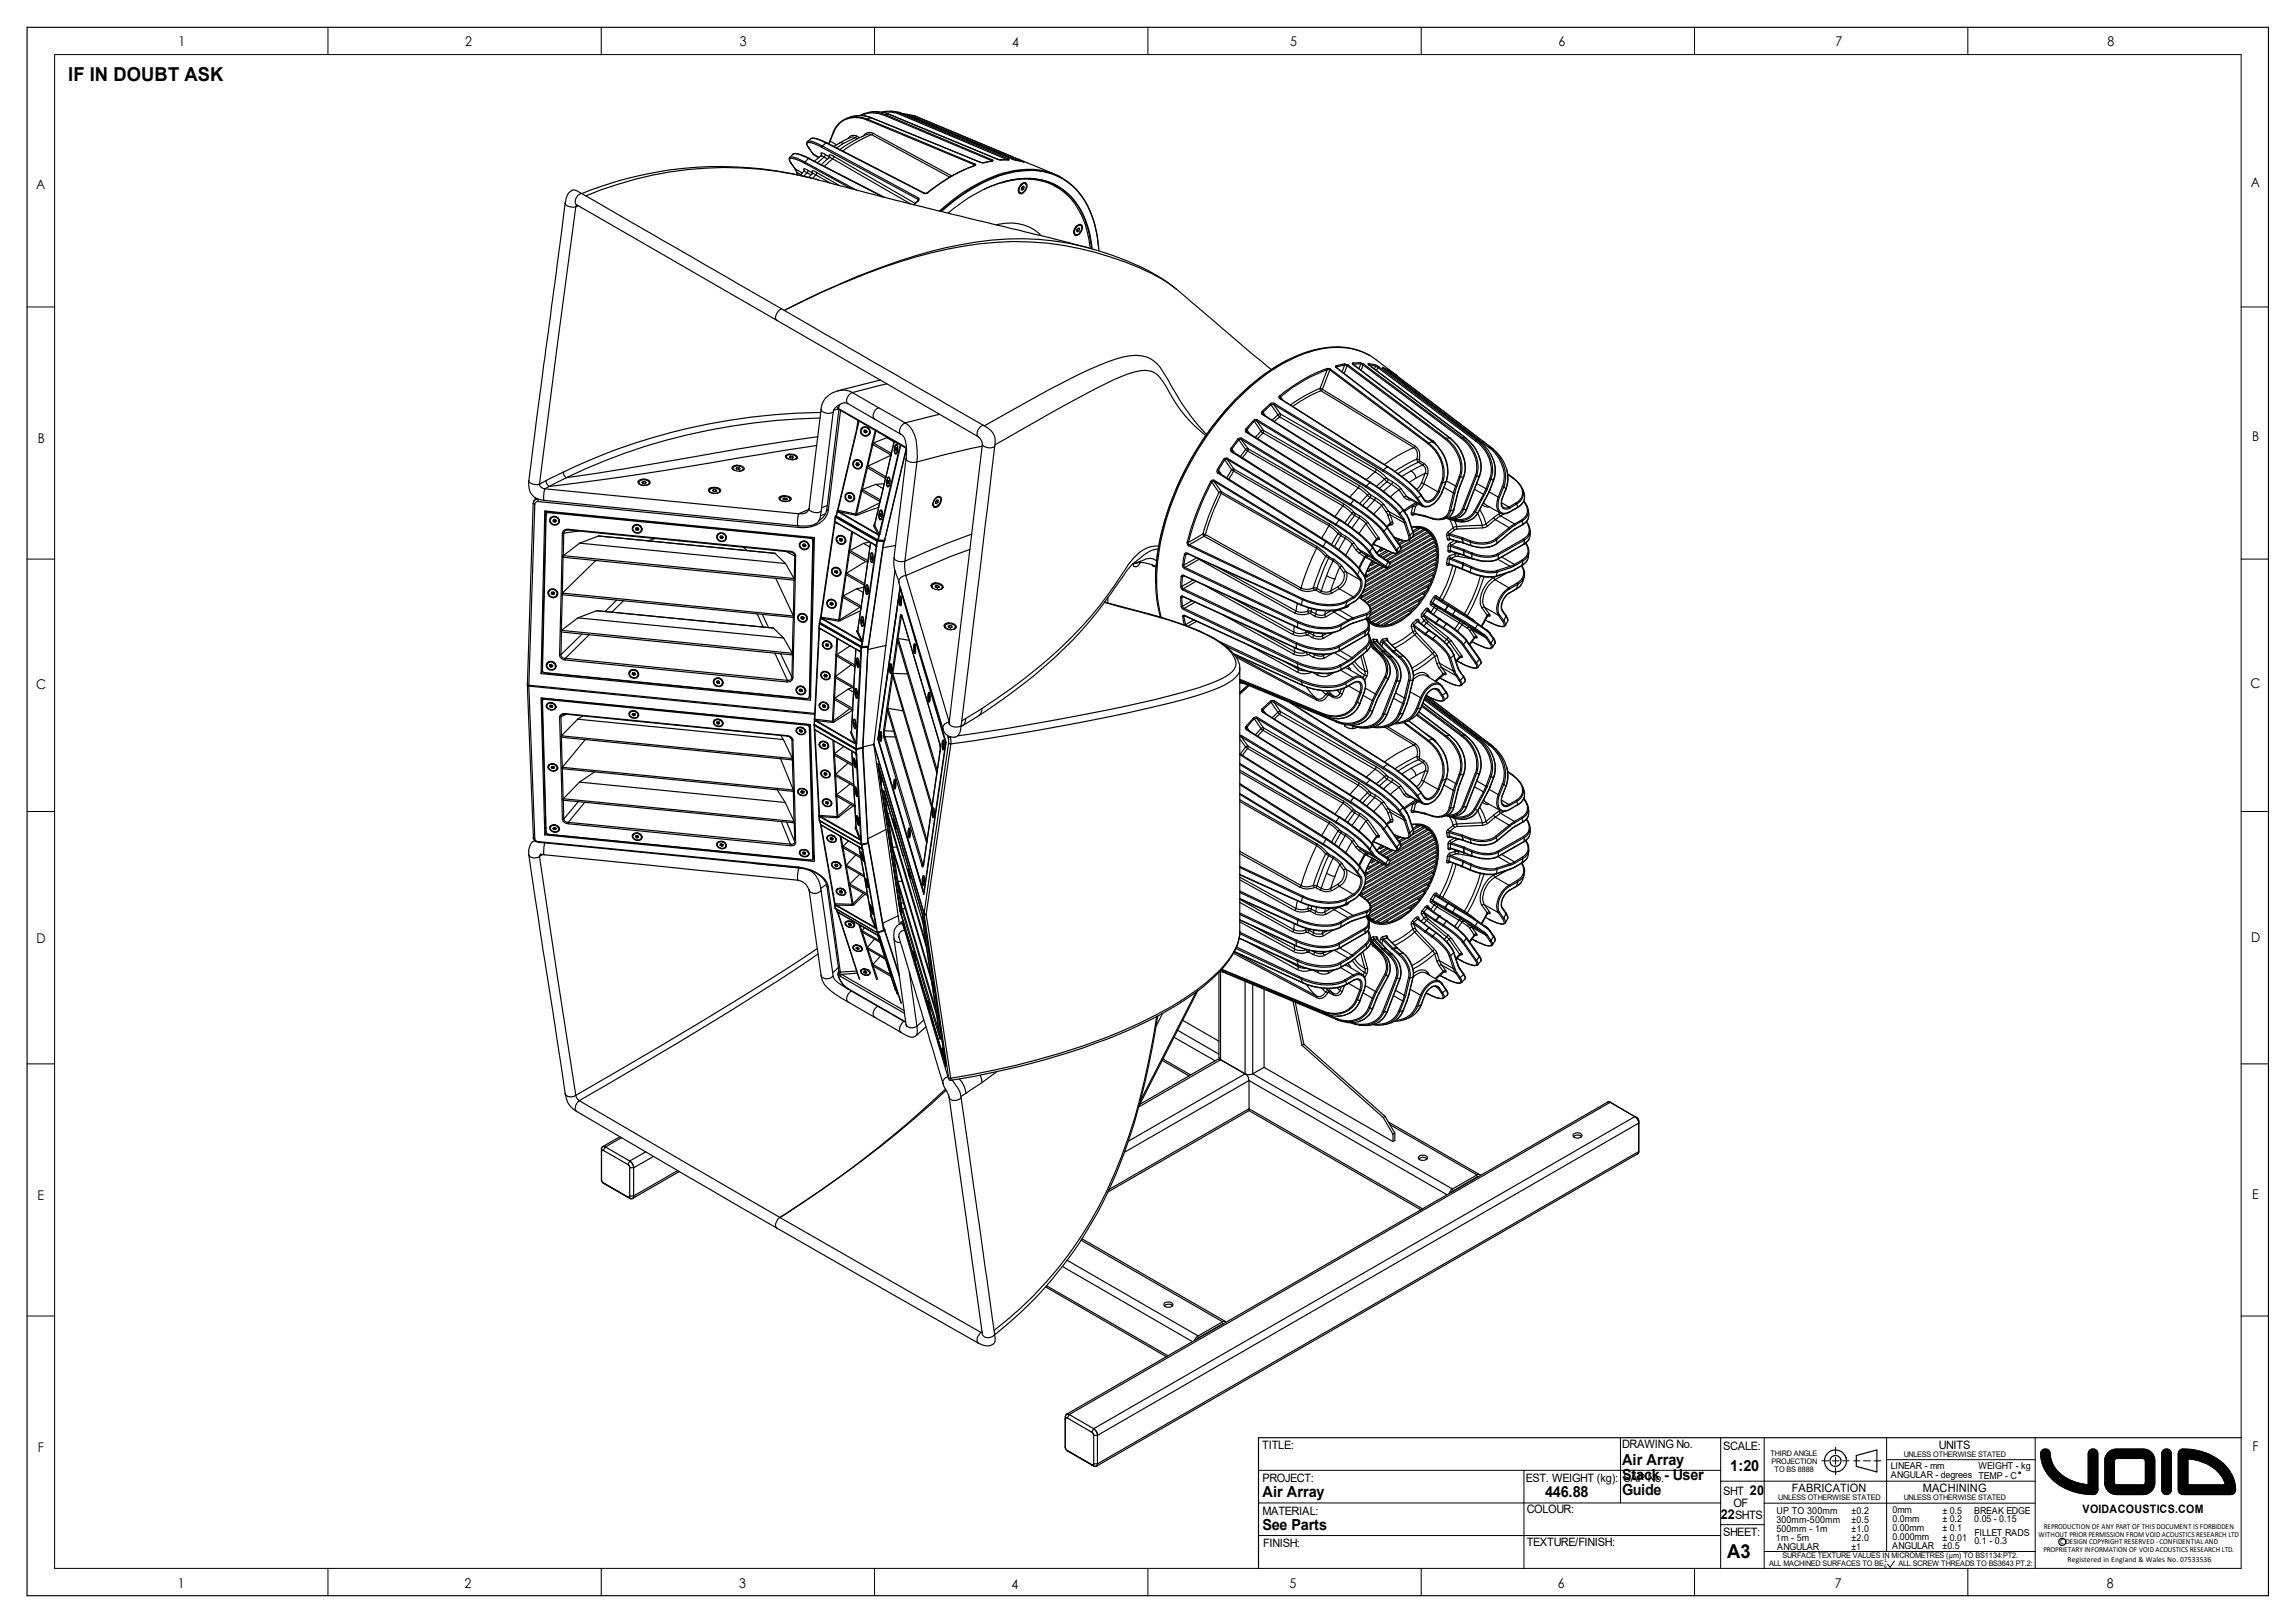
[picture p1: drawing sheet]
<svg xmlns="http://www.w3.org/2000/svg" width="420mm" height="297mm" viewBox="0 0 420 297" stroke-linecap="round" stroke-linejoin="round" font-family="sans-serif">
<defs><g id="words">
<g font-size="3.5">
<text x="12.5" y="14.8">IF IN DOUBT ASK</text>
<text x="315.9" y="285.2">A3</text>
</g>
<g font-size="2.8" fill="#060606">
<text x="296.7" y="268">Air Array</text>
<text x="296.7" y="270.9">Stack - User</text>
<text x="296.7" y="273.6">Guide</text>
</g>
<g font-size="2.8">
<text x="316.5" y="269.3">1:20</text>
<text x="230.9" y="274">Air Array</text>
<text x="282.6" y="274">446.88</text>
<text x="230.9" y="280">See Parts</text>
</g>
<g font-size="2.5">
<text x="32.6" y="8.5">1</text>
<text x="85.1" y="8.5">2</text>
<text x="135.3" y="8.5">3</text>
<text x="185.1" y="8.6">4</text>
<text x="236" y="8.5">5</text>
<text x="285.1" y="8.5">6</text>
<text x="335.7" y="8.5">7</text>
<text x="385.5" y="8.5">8</text>
<text x="6.6" y="34.5">A</text>
<text x="411.7" y="34.2">A</text>
<text x="6.9" y="81">B</text>
<text x="412" y="80.7">B</text>
<text x="411.7" y="125.9">C</text>
<text x="6.6" y="126.2">C</text>
<text x="6.7" y="172.6">D</text>
<text x="411.8" y="172.3">D</text>
<text x="6.9" y="219.7">E</text>
<text x="412" y="219.4">E</text>
<text x="6.9" y="265.8">F</text>
<text x="412" y="265.6">F</text>
<text x="320.1" y="273.5">20</text>
<text x="314.8" y="278">22</text>
<text x="32.5" y="290.6">1</text>
<text x="85" y="290.6">2</text>
<text x="135.2" y="290.6">3</text>
<text x="185" y="290.7">4</text>
<text x="235.9" y="290.6">5</text>
<text x="284.9" y="290.6">6</text>
<text x="335.6" y="290.6">7</text>
<text x="385.4" y="290.6">8</text>
</g>
<g font-size="2.1">
<text x="230.9" y="265.3">TITLE:</text>
<text x="296.7" y="265">DRAWING No.</text>
<text x="315.2" y="265.3">SCALE:</text>
<text x="354.7" y="265.2">UNITS</text>
<text x="230.9" y="271.2">PROJECT:</text>
<text x="279.1" y="271.2">EST. WEIGHT (kg):</text>
<text x="297" y="271.2">SAP No.</text>
<text x="315.2" y="273.6">SHT</text>
<text x="317.1" y="275.8">OF</text>
<text x="327.8" y="273.1">FABRICATION</text>
<text x="351.8" y="273.1">MACHINING</text>
<text x="230.9" y="277.2">MATERIAL:</text>
<text x="279.3" y="276.9">COLOUR:</text>
<text x="315.2" y="281">SHEET:</text>
<text x="317.4" y="278">SHTS</text>
<text x="381" y="276.9">VOIDACOUSTICS.COM</text>
<text x="231.1" y="283.1">FINISH:</text>
<text x="279.3" y="283">TEXTURE/FINISH:</text>
</g>
<g font-size="1.7">
<text x="345.9" y="268.8">LINEAR - mm</text>
<text x="361.9" y="268.9">WEIGHT - kg</text>
<text x="345.9" y="270.5">ANGULAR - degrees TEMP - C</text>
<text x="324.9" y="282">1m - 5m</text>
<text x="324.9" y="280.4">500mm - 1m</text>
<text x="324.9" y="278.8">300mm-500mm</text>
<text x="324.9" y="277">UP TO 300mm</text>
<text x="338.7" y="278.8">±0.5</text>
<text x="338.7" y="280.4">±1.0</text>
<text x="338.7" y="282">±2.0</text>
<text x="338.7" y="277">±0.2</text>
<text x="346.2" y="280.2">0.00mm</text>
<text x="346.2" y="278.6">0.0mm</text>
<text x="346.2" y="281.8">0.000mm</text>
<text x="346.2" y="276.9">0mm</text>
<text x="355.3" y="280.2">± 0.1</text>
<text x="355.3" y="282">± 0.01</text>
<text x="355.3" y="278.6">± 0.2</text>
<text x="355.3" y="277">± 0.5</text>
<text x="361.1" y="277">BREAK EDGE</text>
<text x="361.1" y="278.6">0.05 - 0.15</text>
<text x="361.2" y="281">FILLET RADS</text>
<text x="325.1" y="283.6">ANGULAR</text>
<text x="338.7" y="283.6">±1</text>
<text x="346.1" y="283.5">ANGULAR</text>
<text x="355.3" y="283.5">±0.5</text>
<text x="361.2" y="282.6">0.1 - 0.3</text>
</g>
<g font-size="1.4">
<text x="323.9" y="266.5">THIRD ANGLE</text>
<text x="324.1" y="268">PROJECTION</text>
<text x="324.6" y="269.4">TO BS 8888</text>
<text x="348.2" y="266.7">UNLESS OTHERWISE STATED</text>
<text x="325.3" y="274.6">UNLESS OTHERWISE STATED</text>
<text x="348.2" y="274.6">UNLESS OTHERWISE STATED</text>
<text x="372.9" y="281.2">WITHOUT PRIOR PERMISSION FROM VOID ACOUSTICS RESEARCH LTD</text>
<text x="373.8" y="279.8">REPRODUCTION OF ANY PART OF THIS DOCUMENT IS FORBIDDEN</text>
<text x="323.6" y="286.6">ALL MACHINED SURFACES TO BE</text>
<text x="326.1" y="285.2">SURFACE TEXTURE VALUES IN MICROMETRES (µm) TO BS1134:PT2.</text>
<text x="347.3" y="286.6">ALL SCREW THREADS TO BS3643 PT.2:</text>
<text x="373.8" y="284.1">PROPRIETARY INFORMATION OF VOID ACOUSTICS RESEARCH LTD.</text>
<text x="376.8" y="282.6">C DESIGN COPYRIGHT RESERVED - CONFIDENTIAL AND</text>
<text x="378.2" y="285.9">Registered in England &amp; Wales No. 07533536</text>
</g>
<g font-size="1.1">
<text x="344.7" y="285.9">1.</text>
<text x="344.7" y="286.9">6</text>
</g>
</g></defs>
<g fill="none" stroke="#000" stroke-width=".18">
<path d="M10 10h400v277h-400zM60 5v5M110 5v5M160 5v5M210 5v5M260 5v5M310 5v5M360 5v5M5 56.2h5M410 56.2h5M5 102.3h5M410 102.3h5"/>
<path d="M5 148.5h5M410 148.5h5M5 194.7h5M410 194.7h5M5 240.8h5M410 240.8h5M230.2 275h84.5M230.2 269.1h84.5M278.8 269.1v17.9M296.4 263.1v11.9M314.7 271.1h57.6M314.7 279h8"/>
<path d="M314.7 263.1v23.9M322.7 263.1v23.9M322.7 275.1h49.6M333.2 267.3h1.3M335.2 267.3h1.2M335.7 264.8v1.3M335.7 266.7v1.3M335.7 268.6v1.3M337.1 267.3h1.1M339.1 267.3h1.1M340.9 267.3h1.2M342.8 267.3h1.2"/>
<path d="M345.1 267.1h27.2M345.1 263.1v20.8M372.3 263.1v23.9M373.5 265.5a.99 .99 0 0 1 1.2-.1 .99 .99 0 0 1 .4 1.1l.1 .8 .6 1.2 1 1.1 .9 .7a8.7 8.7 0 0 0 4.3 1.4v-5.7a.89 .89 0 0 1 .9-.8 .89 .89 0 0 1 .9 .8v6.6a.87 .87 0 0 1-.9 .9 10.5 10.5 0 0 1-8.3-3.7 5.7 5.7 0 0 1-1.3-4.1zM385.4 266.1a2.07 2.07 0 0 1 1.8-.9h4.8a2.17 2.17 0 0 1 2.2 2.1v4a2.17 2.17 0 0 1-2.2 2.2h-4.8a2.17 2.17 0 0 1-2.2-2.2v-4.4zM386.9 267l.3-.1h4.8l.3 .1 .1 .3-.1 4.3-.2 .1h-5.2l-.1-.3v-4.1zM395.6 265.5a.89 .89 0 0 1 1-.3 .89 .89 0 0 1 .6 .8v6.6a.89 .89 0 0 1-.9 .9 .89 .89 0 0 1-.9-.9v-6.6zM398.7 265.4l.3-.2a10.3 10.3 0 0 1 8.7 3.7 5.8 5.8 0 0 1 1.2 4.1l-.2 .3-.6 .2h-8.8a.87 .87 0 0 1-.9-.9v-6.6zM400.2 267a7.9 7.9 0 0 1 6.4 3.6l.5 1.1h-6.9zM60 287v5M110 287v5M160 287v5"/>
<path d="M210 287v5M230.2 281h84.5M260 287v5M310 287v5M322.7 283.9h49.6M346.5 285.7l-.8 1.1-.4-.5M360 287v5"/>
<circle cx="369.4" cy="269.5" r=".15"/>
</g>
<g fill="none" stroke="#000" stroke-width=".21">
<path d="M5 5h410v287h-410zM103.4 37.2a1.49 1.49 0 0 0 1.9 .6M103.4 37.2l-6.7 50.8M104.6 34.8a.92 .92 0 0 1 1 .2l.7 .4M104.6 34.8a2.98 2.98 0 0 0-1.2 2.4M105.3 37.8l-6.6 50.8M105.4 37.5h.1M105.5 37.5l-.2 .3M105.7 37.7l-.4 .1M106.3 35.4a1.4 1.4 0 0 0-.8 2.1l36.6 21.1M106.3 35.4l36.7 21.1M144.4 28.8a2.74 2.74 0 0 1 2.3 .6l.5 .3"/>
<path d="M144.5 28.8l-.1 .3 .3 .7M144.7 29.8l.7 1.1M144.7 29.8h.1M144.7 29.8a.66 .66 0 0 1-.2-.8l1 .1 1.7 .8M145.1 28.2l.2-.1 .9 .2 1.7 .7M145.1 28.2l-.7 .6M145.1 28.2h.1M145.1 28.2a2.45 2.45 0 0 1 2.1 .4l.8 .4M145.4 30.9l.3 .6M145.4 30.9h.1M145.4 30.9l1.4 .8M145.4 30.9l.4 .6"/>
<path d="M145.7 31.5h.1M145.7 31.5l.2 .5M145.8 31.5l.1 .5M145.8 31.5l.7 .5M147 31.4l.7 .2M147 31.4l-.6 .7M147.1 31.2l-.1 .2M147.2 29.9l8.5 4.6M147.2 29.7l9.5 5.1M147.2 29.7v.2M147.7 31.6l.6 .4M147.7 31.6l-.6 .7"/>
<path d="M147.7 25.9l.5-.1 .6 .2 1.6 .7M147.7 25.9a1.5 1.5 0 0 1 2.1-.4l19.3 9.8M147.7 25.9l-.2 .3 .4 .8M147.7 31.2v.4M147.7 31.2l-.6-.3-.1 .1 .1 .2M147.7 31.2l.8 .4M147.9 29l13.6 7M147.9 29h.1l13.9 7.2M147.9 29l-.7 .7M147.9 27v.1M147.9 27l.8 1.1M147.9 27.1l.8 1.1"/>
<path d="M148.4 25.4a3.6 3.6 0 0 1 2.7 .8M148.5 31.6l.1 .2M148.6 31.8l-.6 .7M148.6 31.6v.1M148.6 31.8l.6 .2M148.6 31.6h-.1M148.7 28.1l.4 .3M148.7 28.1v.1M148.7 28.2l.4 .2M148.7 28.2l1.1 .6M148.9 32.7a66.8 66.8 0 0 0-42.5 2.7M149.1 28.4l.6 .5"/>
<path d="M149.2 32.8l.4 .1M149.2 32l2.6 1.5M149.2 32l-.6 .6M149.4 31.5l-.8-.3-.1 .2 .1 .2M149.4 31.5l4.1 2.5M149.4 31.5l-.2 .5M149.6 32.9l14.1 3.7 28.2 6.9 7.2 1.8M149.6 32.9h.1M149.6 32.9a65.6 65.6 0 0 0-42.5 3M150.2 28.6v-.1l.5 .2M150.3 28.2l-.1 .2-1.2 1.1M150.3 27a3.7 3.7 0 0 0-2.6-.8 .8 .8 0 0 0 .2 .9"/>
<path d="M150.3 27l17.6 9.5M150.4 26.7l17.6 9.5M150.4 26.7l-.1 .3M150.7 28.7l.7 .4M150.7 28.7l-1.1 1.1M150.9 28.2l.1 .2-.3 .3M150.9 28.2l-.7-.2 .1 .3M150.9 28.2l.8 .5M151.1 26.2l17.9 9.2M151.1 26.2h.1M151.1 26.2l-.7 .5M151.7 28.7v.1"/>
<path d="M151.7 28.7h.1M151.7 28.9l.6 .2M151.8 28.7l-1.6 1.4M151.8 28.7h.1M151.8 25.8l-.2 .5M151.8 25.8h.1M151.8 25.8l1.2 .7M152.3 29.1l14.3 8.2M152.3 29.1l-1.5 1.3M152.4 24.1l.1 .1M152.4 24.1l-.6 1.7M152.4 28.6l15 8.6"/>
<path d="M152.4 28.6l-.6-.3-.2 .1 .2 .3M152.4 28.6l.1 .2-.2 .3M152.5 24.2l-.7 1.6M153.2 22.8l-.4 .5-.4 .8M153.6 26.2h.7M153.6 26.2l-1.1 .6M154.3 26.2l-1.3 .9M156.5 25.2a1.82 1.82 0 0 0-1.9 .4l-1 .6M156.5 25.2l.3 .2M156.5 25.2l-2.2 1M156.7 24.9a1.14 1.14 0 0 0-1.5 .5M156.7 24.9l-.2 .3"/>
<path d="M156.7 24.9l.5 .3M158.2 21.2l1.2 .3M158.5 24.6l.5-.1 .4 .1M158.5 21.9l19.7 8.2M158.5 24.6l-2 1-2.9 1.8M158.5 21.9a4.3 4.3 0 0 0-6 2.3M158.6 21.8a4.5 4.5 0 0 0-5.3 1M158.6 21.8l19.7 8.2M158.6 21.8l-.1 .1M159.3 21.5a5.6 5.6 0 0 0-4.4 .1M159.3 21.5h.1M159.3 21.5l20 8.2"/>
<path d="M159.3 21.5l-.7 .3M159.4 21.5l20 8.2M159.4 24.6a24.9 24.9 0 0 0-5.3 3M159.4 24.6l14.3 7.8M159.6 20.4a6.1 6.1 0 0 1 2.9 .5M159.7 24.4l-.3 .2M159.7 24.4a1.3 1.3 0 0 0-1.8 .5M159.7 20.4l-.6 .1M159.7 24.4l14.4 7.8M161.3 20.5a5.4 5.4 0 0 1 3.5 .3M161.6 20.6a5.4 5.4 0 0 1 3 .4M161.7 21.1a5 5 0 0 0-4.2 .1"/>
<path d="M161.7 21.1l19.7 8.3M161.8 21a4.9 4.9 0 0 0-4.4 .1M161.8 21l19.7 8.3M161.8 21l-.1 .1M162.5 20.9l20 8.2M162.5 20.9l-.7 .1M162.9 20.4h.1M163 20.4h.7M163.7 20.4l.8 .1 .9 .4M164.6 21l19.6 8.2M164.8 20.8l19.6 8.3M164.8 20.8l-.2 .2"/>
<path d="M164.8 20.8l.6 .1M165.4 20.9l19.9 8.3M165.4 20.9l2.1 .4M165.9 21.1l1.4 .4M167 21.1l.5 .2M167.3 21.5l19.1 8M167.5 21.3l-.2 .2M167.5 21.3l19.7 8.2M167.5 21.3l.5 .2M167.9 36.7l-.8 .8M167.9 36.7h.1M167.9 21.5h.1"/>
<path d="M167.9 36.5l.1 .1-.1 .1M167.9 36.5l.1 .1M168 36.7l-.8 .8M168 36.2l-.1 .3M168 36.2l.1 .3-.1 .2M168 21.5l24.9 10.4M169.1 35.3l-.1 .1M169.6 35.3h-.5M169.6 35.3h.1M169.7 35.3l-.7 .1M172.1 38.7a28.1 28.1 0 0 1 14.4-7.5 11.9 11.9 0 0 1 13.5 9l.7 2.9 .3 2.8M172.2 38.7a29 29 0 0 1 13.4-7.2 11.8 11.8 0 0 1 14.1 7.9l.6 1.8 .4 2 .3 2.7"/>
<path d="M173.4 39a27.1 27.1 0 0 1 12.2-6.2 11.2 11.2 0 0 1 13 7.5l.8 2.7 .4 2.6M178.2 30.1l.1 .2M178.2 30.1l-.1 .2M178.3 30.3a29 29 0 0 0-8.7 5M178.3 30.3h.1M178.3 30l.2 .1-.2 .2M178.3 30.3a27.7 27.7 0 0 0-8.6 5M178.3 30l-.1 .1M179.3 29.7h.1M179.3 29.7l.7 .1M179.4 29.7l.6 .1M180 34.7a15.2 15.2 0 0 1 11.9-1.3 12.2 12.2 0 0 1 7.2 8.6l.5 3.5"/>
<path d="M180 29.8h.1M181.4 29.4l.1 .1M181.4 29.4v.1M181.5 29.5l-1.5 .3M181.5 29.5h.1M181.5 29.3h.2l-.2 .2M181.5 29.3l-.1 .1M181.5 29.4v.1M182.5 29.1l.6 .2M182.5 29.1h.1M183.1 29.3h1.3M183.1 29.3h.1"/>
<path d="M183.1 33.5a11.8 11.8 0 0 1 12.5 2.6 16 16 0 0 1 3.8 9.3M183.1 29.3h1.4M184.4 29.1l-.1 .2M184.4 29.3h.1M184.4 29.1l.2 .1-.1 .1M185.3 29.2l1.9 .4M186.3 34.5v.3M186.3 34.6h.1M186.8 33.7h.1M186.9 33.8a.51 .51 0 0 1 .7-.2 .51 .51 0 0 1 .1 .8 .92 .92 0 0 1-1.2 .8l-.1-.6zM186.9 34.5l.3 .1M186.9 33.6a.57 .57 0 0 1 .9-.1 .57 .57 0 0 1 0 .8 1.39 1.39 0 0 1-1.2 1.1 .91 .91 0 0 1 0-1.4z"/>
<path d="M187 34.2h.1M187 34.2l-.1 .3M187 33.6l-.2 .1M187.1 34.1l.2 .1M187.2 29.5l-.1 .1M187.2 29.5v.1M187.2 29.6h.1M187.3 34.2l-.1-.1-.3 .2-.1 .3 .1 .2 .3-.2M187.3 34.2l-.1 .4M187.5 33.6a1.06 1.06 0 0 0-1 .5 1.06 1.06 0 0 0 0 1.1l.1 .1M191.8 33.4l1.5 .8M192.7 33.7l.9 .7"/>
<path d="M194.3 32.6a12.5 12.5 0 0 0-9.8-1.1 29.8 29.8 0 0 0-12.7 7.1M142.1 58.6l36.8 21.3M143 56.5a1.7 1.7 0 0 0-1 2l.1 .1M143 56.5l36.8 21.3M182.3 41.1a8.2 8.2 0 0 1 8.2 2M196.5 42.2v.2M196.5 42.2h.1M196.9 41.5a.55 .55 0 0 1 .8-.3 .55 .55 0 0 1 .1 .9 .91 .91 0 0 1-1.1 .8l-.1-.7zM196.9 41.4a.6 .6 0 0 1 .8-.3 .6 .6 0 0 1 .3 .9 1.14 1.14 0 0 1-1.4 1 1.26 1.26 0 0 1 .3-1.6zM197 41.4h.1M197.1 42.1l-.1 .1M197.1 42.1l.3 .2"/>
<path d="M197.1 41.9l-.1 .2M197.1 41.9v.2M197.1 41.8v.1zM197.1 41.3l-.2 .1M197.2 41.8l.3 .1M197.5 41.9l-.1-.2-.3 .2-.2 .3 .2 .2 .3-.1M197.5 41.9l-.1 .4M197.7 41.2a1.09 1.09 0 0 0-1 1.7M199.1 45.3a51.8 51.8 0 0 0-26 0 129.3 129.3 0 0 0-29.6 11.5 123.4 123.4 0 0 1 29.8-11.2 55.4 55.4 0 0 1 40.4 6.2l1.4 1.1M199.1 45.3a47.6 47.6 0 0 1 15.4 7l.4 .4M215 52.8l.1 .1M215.1 52.9l17.5 14.7"/>
<path d="M149.6 79.9a897.6 897.6 0 0 0-35.5 5.9l-10.5 1.6M150 76.5a112.2 112.2 0 0 0-46.4 10.9M150.1 75.5a111.2 111.2 0 0 0-47.1 10.9M150.2 74.9l-2.2 18.2M150.2 74.9a1.62 1.62 0 0 0 2.2 .5M152.4 75.4l-2.2 18.2M153.3 71.5a3.7 3.7 0 0 0-3.1 3.4M153.3 74.6l.1 .3M153.3 71.5a3.2 3.2 0 0 1 2.6 .3M153.3 74.8l-.8 .3M153.4 74.8l.1 .1M153.4 74.8l12.4 7.1"/>
<path d="M153.4 74.2l-.1 .4 .1 .2M153.5 74.9l-2.2 18.3 .2 .2M153.5 74.9l12.3 7.2-4 16.7M153.7 74l-.3 .8M153.8 75.1l-2.3 18.3M155.1 73.9l4.8 2.8M155.1 73.9l-.2-.1a2.39 2.39 0 0 0-2.5 1.6M155.9 71.8l4.8 2.8M155.9 71.8a1.45 1.45 0 0 0-.8 2.1M156.9 77l-.1 1.3M157.1 77l-3.9 16.3M157.1 77l-3.8 16.4"/>
<path d="M157.7 78.5h-.1a.8 .8 0 0 1 1.4 .3M158.1 79.1l-.1-.2 .2-.2 .3 .1 .1 .2-.2 .2M158.1 79.1l.3 .1M158.1 78.8l.1 .1M158.2 78.7v.2M158.2 78.9v.1M158.2 78.9l.1 .1M158.2 79l-.1 .1M158.2 79h.1M158.3 79l.2 .1M158.3 79h.2v.1M158.5 79.1l-.1 .1"/>
<path d="M159 78.8v.6M159.9 76.7l4.9 2.8M160.1 78.8l-.5 2.3M160.2 78.9l-.5 2.2M160.7 74.6l4.9 2.8M160.7 74.6a1.43 1.43 0 0 0-.8 2.1M161 69.6l-7.7 1.9M162.2 70.2l-6.3 1.6M164.8 79.5a2.9 2.9 0 0 1 1 2.7v1.5l-2.3 18.4a7.5 7.5 0 0 0 .8 4.1l8.2 27.2M165.6 77.4a5.1 5.1 0 0 1 2.1 4.6v2.5M165.6 77.4a1.6 1.6 0 0 0-1 1.9l.2 .2M171.9 75.8l-6.3 1.6"/>
<path d="M178.9 79.9l.6 .6 .2 .7M179.8 77.8a1.55 1.55 0 0 0-.9 2.1M179.8 77.8a3.2 3.2 0 0 1 2.1 3.9M180 77.9a300.4 300.4 0 0 1 19.4-10.3 23.1 23.1 0 0 1 8.4-2.6 5.3 5.3 0 0 1 5 3.1l1.7 2.9a40.8 40.8 0 0 0 6.2 8.5M220.6 79.7a26 26 0 0 1-7.4-9.1 5.9 5.9 0 0 0-2.5-2.6 8.1 8.1 0 0 0-5.5 .9 275 275 0 0 0-23.2 12.5M227.9 78.5l.2 .2M227.9 78.5l-.1 .4 .2 .2M228 79.1l19.6 12.4M228.1 79l-.1 .1M228.1 79l19.6 12.5M228.1 78.7v.3M228.1 78.7l.5 .6"/>
<path d="M229.3 77l-1.4 1.5M229.3 77l.1 .1M229.4 77.1l1.3 1.8M229.4 77.1l-1.3 1.6M229.9 77l-.5 .1M229.9 77l1.2 1.8M229.9 77l20 12.2M230 76.8l19.9 12.1M230 76.8h-.3l-.4 .2M230 76.8l-.1 .2M230.7 78.9l.3 .3M230.7 78.9l-1 1.1"/>
<path d="M230.9 75.3l.1 .1M230.9 75.3l-.1 .3 .1 .3M230.9 75.9l19.7 12.4M231 75.8l-.1 .1M231 75.8l19.7 12.5M231 75.4v.4M231 79.2l-1 1.1M231 79.2l17.5 10.1M231 75.4l.5 .7M231.1 78.8l-.1 .4M231.1 78.8l17.5 10M231.1 78.8l-.2-.1-.2 .2"/>
<path d="M232.4 73.9l.1 .2M232.4 73.9l-1.5 1.4M232.5 74.1l1.3 1.8M232.5 74.1l-1.5 1.3M233 74l-.5 .1M233 74l1.2 1.8M233 74l20 12.2M233.1 73.8l-.1 .2M233.1 73.8l20 12.2M233.1 73.8l-.4-.1-.3 .2M233.3 67.1a49.9 49.9 0 0 0-18.5 23.2 43.3 43.3 0 0 0-3.3 13.5M233.8 75.9l.3 .4"/>
<path d="M233.8 75.9l-1.1 1M234.1 76.3l-1 .8M234.1 76.3l17.4 10.1M234.1 72.9h.1M234.1 72.4l-.2 .2 .2 .3M234.1 72.9l19.7 12.5M234.1 72.4l.1 .2M234.2 72.9h.1M234.2 72.9l19.7 12.5M234.2 75.8l-.1 .5M234.2 75.8l-.4 .1M234.2 72.6l-.1 .1 .1 .2"/>
<path d="M234.2 72.6l.5 .6M234.2 75.8l17.5 10.1M235.4 66l-2.1 1.1M241.5 71.1l.4 .1M241.5 71.1a26.8 26.8 0 0 0-5.4 3M241.5 71.1l.1 .4M241.6 71.5l17.1 10.4M241.6 71.5a26.3 26.3 0 0 0-5.1 2.9M241.9 71.2l17 10.5M241.9 71.2l-.3 .3M242.7 67.4l.1 .2M242.7 67.4a29.3 29.3 0 0 0-8.6 5"/>
<path d="M242.7 67.4l.7 .2M242.8 67.6a29.1 29.1 0 0 0-8.6 5M242.8 67.6l.4 .1M242.8 67.6l-1.3 3.5M243.2 67.7l-1.3 3.5M243.2 67.7l18 13.5M243.4 67.6l-.2 .1M243.4 67.6l17.9 13.5M244.4 67.3h.1M244.4 67.3l17.6 13.5M244.4 66.9l.1 .2M244.4 66.9l-.1 .2 .1 .2"/>
<path d="M244.5 67.3l17.6 13.6M244.5 67.1l-.1 .1 .1 .1M244.5 67.1v.2M245.9 66.6l.1 .2M245.9 66.6l.7 .2M245.9 66.6l-1.5 .3M246 66.8l.4 .1M246 66.8l-.5 1.3M246 66.8l-1.5 .3M246.4 66.9l-.5 1.5M246.4 66.9l18 13.4M246.6 66.8l17.9 13.4"/>
<path d="M246.6 66.8l-.2 .1M247.5 66.6l.1 .1M247.5 66.4h1.4M247.5 66.4l.1 .2M247.5 66.7h.1M247.5 66.4l-.1 .1 .1 .2M247.5 66.7l17.7 13.4M247.6 66.7l17.6 13.4M247.6 66.6l-.1 .1M247.6 66.7h.1M247.6 66.6h1.3M248.9 66.4v.2"/>
<path d="M248.9 66.4l.6 .3M248.9 66.6l.4 .2M248.9 66.6l-.3 .9M249.3 66.8l-.3 1M249.3 66.8l18 13.4M249.5 66.7l18 13.4M249.5 66.7l-.2 .1M250.3 66.7l.1 .1M250.4 66.8h.1M250.4 66.5h-.2l.2 .3M250.4 66.8l17.7 13.3M250.4 66.5l1.2 .3"/>
<path d="M250.4 66.5v.3M250.4 66.8l1.2 .2M250.6 65.1a13.2 13.2 0 0 0-10.3-1 30.6 30.6 0 0 0-12.5 7.3 53.2 53.2 0 0 0-16.1 30.1l-.3 4.7M251.6 66.8v.2M251.6 66.8l.6 .3M251.6 67l.5 .3M251.6 67l-.2 .5M252.1 67.3l-.3 .5M252.1 67.3l17.9 13.4M252.2 67.1l-.1 .2M252.2 67.1l18 13.5M252.9 67.3l.1 .1"/>
<path d="M252.9 67.2l.1 .2M252.9 67.2v.1l.1 .1M252.9 67.2l1.2 .6M253 67.4l17.7 13.4M253 67.4h.1M253.3 67.6l.8 .4M254.1 67.8v.2M254.1 67.8l.6 .4M254.1 68l.4 .3M254.1 68l-.1 .2M254.5 68.3l-.1 .2M254.5 68.3l17.9 13.6"/>
<path d="M254.7 68.2l17.9 13.6M254.7 68.2l-.2 .1M255.3 68.5l.1 .2M255.3 68.6h.1M255.3 68.6l-.1-.1 .2 .2M255.3 68.6l.3 .2M255.4 68.6l-3.6-2.7a12.6 12.6 0 0 0-11.3-1.8 32.7 32.7 0 0 0-14.4 9.2 53 53 0 0 0-14.3 29.5 28.4 28.4 0 0 0 .6 10.2M255.4 68.7l17.6 13.4M260.8 79.8l1.3 .9M96.7 88a1.5 1.5 0 0 0 2 .6M96.7 88a2.89 2.89 0 0 0 2.8 3.6M97.5 92.1l-1 33.1 .2 .2"/>
<path d="M97.5 92.1l.3 .1M97.6 91.8l-.1 .3M97.8 92.2l-1.1 33.2M98 91.1l-.4 .7M98.4 91.8l.1-.4-.8 .2-.1 .2M98.4 91.8l-.4 .1-.2 .3M98.4 91.8l47.6 4.7M98.7 88.6v.1a.85 .85 0 0 0 1 .8M99.5 91.6l46.5 4.6M99.7 89.5l46.4 4.5M99.7 93.5l49.3 4.9-.7 29.7-49.3-4.8zM99.7 89.5l-.3 1.2 .1 .9"/>
<path d="M99.8 94.1l-.7 28.6M99.8 94.1h.1M99.9 93.9l-.1 .2M99.9 88a1.37 1.37 0 0 0 .6 1M99.9 88l-1.2 .6M99.9 93.5v.4M99.9 94.1l-.7 28.6M100 93.6l-.1 .3M100.3 93.8l48 4.7M100.3 93.7l48 4.7M100.3 93.7l-.4 .2M100.3 93.8h-.2l-.2 .3"/>
<path d="M100.3 93.7v.1M100.4 93.6l-.1 .1M100.5 89l-.8 .5M100.7 95a.81 .81 0 0 1 1-.4 .81 .81 0 0 1 .5 1M100.8 94.7a.88 .88 0 0 1 1.3 .1 .88 .88 0 0 1-.2 1.3 .9 .9 0 0 1-1.1-.3 .9 .9 0 0 1 0-1.1zM101.2 95.5v-.3l.2-.2 .2 .1 .1 .3-.2 .1M101.2 95.5h.3M101.3 95.1v.1M101.3 95.2v.1M101.3 95.2l.1 .1h.3M101.3 95.3l-.1 .2M101.3 95.3l.3 .1"/>
<path d="M101.6 95.4l-.1 .1M101.7 95.3l-.1 .1M101.7 95.3h.1M102.9 97.6h.2M102.9 97.6l-.5 22.2M103 86.4l-3.1 1.6M103 86.4l.2 .6 .4 .4M103.1 97.6l-.1 4.1M103.6 87.4l-3.1 1.6M103.9 96.9v.1M103.9 97l20.3 2M103.9 97l-.4 .1-.4 .5"/>
<path d="M103.9 96.9l20.3 1.9M103.9 96.9a.9 .9 0 0 0-1 .7M106 97.2l-2.9 .4M106 99.4l37.7 3.7M106 99.4l-3 2.3M109.5 98.1l32.3 3.2M109.5 98.1l-3.5 1.3M115.8 96.5a.81 .81 0 0 1 1-.4 .81 .81 0 0 1 .5 1M115.9 96.1a.88 .88 0 0 1 1.3 .2 .88 .88 0 0 1-.2 1.2 .9 .9 0 0 1-1.1-.2 .9 .9 0 0 1 0-1.2zM116.4 96.6v.1M116.4 97l-.2-.3 .2-.1h.3l.1 .2-.1 .2M116.4 97h.3"/>
<path d="M116.4 96.7l.1 .1M116.4 96.7l.2 .1M116.5 96.8l-.1 .2M116.5 96.8h.1M116.6 96.8l.2 .1M116.6 96.8h.2l-.1 .2M116.7 88.1a1.48 1.48 0 0 1 2.2 .1 .89 .89 0 0 1-1.2 .6 .82 .82 0 0 1-1-.7zM116.8 88.3l.2 .3M117.6 88.1l-.2 .2 .2 .2h.4l.2-.2-.2-.2M117.6 88.1h.4M117.6 88.1v.4M118 88.1v.4"/>
<path d="M118.2 88.8a.43 .43 0 0 0 .6-.4 .43 .43 0 0 0-.4-.5 1.1 1.1 0 0 0-1.6 .4l.4 .4 .8 .1M118.8 88.3l-.2 .4M119.8 98.6l-1.2 .4M124.2 98.8l20.4 2.1M124.2 99l20.4 2M124.2 98.8v.2M129.8 89.8l.1 .3M129.8 89.6a1.34 1.34 0 0 1 1.9 .2 1.02 1.02 0 0 1-1.6 .4l-.3-.3zM130.5 89.6h.4M130.5 89.6l-.2 .2 .2 .2M130.5 89.6v.4M130.6 89.2a.94 .94 0 0 1 1.2 .7 1.53 1.53 0 0 1-2.2-.2v-.1"/>
<path d="M130.6 89.2a.82 .82 0 0 0-1 .4M130.6 89.2l-.8 .2-.2 .2M130.9 89.6l.2 .2-.2 .2h-.4M130.9 89.6v.4M131.2 98a.81 .81 0 0 1 1-.4 .81 .81 0 0 1 .6 1M131.3 97.9a.78 .78 0 0 1 1.1-.2 .78 .78 0 0 1 .2 1.1 .79 .79 0 0 1-1 .1 .79 .79 0 0 1-.3-1zM131.4 97.7a.86 .86 0 0 1 1.3 .1 .86 .86 0 0 1-.5 1.3 .86 .86 0 0 1-1-.4 .86 .86 0 0 1 .2-1zM131.7 89.8l-.1 .3M131.8 98.2h.1M131.8 98.1v.1M131.8 98.5l-.1-.2 .2-.2h.3l.1 .2-.2 .3M131.8 98.5l.3 .1"/>
<path d="M131.8 98.2l.1 .1M131.8 98.2l.2 .1M131.9 98.3l-.1 .2M131.9 98.3h.1M132 98.3h.2v.1M132 98.3l.2 .1M132.2 98.4l-.1 .2M133.9 85.5a1.56 1.56 0 0 1 2.2 .2 1.38 1.38 0 0 1-1.9 .3l-.3-.2zM134 85.7v.1M134.3 86l-.2-.2a.78 .78 0 0 1 1.1-.5h.3a.45 .45 0 0 1 .4 .6 .45 .45 0 0 1-.6 .3M134.8 85.6l-.2 .1 .2 .2 .6-.1-.2-.2M134.8 85.6h.4"/>
<path d="M134.8 85.6v.3M135.2 85.6v.3M136 85.8l-.2 .3M142.7 91.2a1.27 1.27 0 0 1 1.9 .2 1.24 1.24 0 0 1-1.9-.1zM142.7 91.3v.2M143.5 91.1l-.3 .2 .2 .1 .4 .1 .2-.1-.2-.2M143.5 91.1l.3 .1M143.5 91.1l-.1 .3M143.5 90.7l.9 .2 .3 .3a1 1 0 0 1-1.2 .6 .76 .76 0 0 1-1-.7M143.5 90.7a1.05 1.05 0 0 0-1 .4M143.5 90.7l-.8 .2-.2 .2M143.7 83.4a1.61 1.61 0 0 1 2.2 .3 1.45 1.45 0 0 1-2.2-.2z"/>
<path d="M143.8 83.6l.1 .3M143.8 83.4a1.49 1.49 0 0 1 2 .3 1.26 1.26 0 0 1-2-.1zM143.8 91.2v.2M144.6 91.4l-.2 .3M144.6 83.5v.3M144.6 83.5l-.2 .2 .2 .1 .6-.1-.3-.2M144.6 83.5h.3M144.9 83.5v.3M145.8 83.8l-.2 .2M146 96.2v.3M146.1 94l-.2 1.3 .1 .9M146.4 99.4a.8 .8 0 0 1 1.1-.2 .8 .8 0 0 1 .2 1.1 .82 .82 0 0 1-1 0 .82 .82 0 0 1-.3-.9z"/>
<path d="M146.5 99.2a.89 .89 0 0 1 1.2 0 .89 .89 0 0 1 0 1.2 .89 .89 0 0 1-1.2 0 .89 .89 0 0 1 0-1.2zM146.9 99.7h.1M146.9 99.6l.1 .1M147 99.7l.1 .2M147 99.7l.2 .2M147.1 99.9l-.1 .1M147.1 99.9h.1M147.4 99.8l-.2 .1M147.4 99.8l-.1 .2M147.7 99.4a.81 .81 0 0 0-1.4 .1M147.7 99.4l.2 .3v.4M148 93.2l-1.9 .8"/>
<path d="M148 93.1a1.21 1.21 0 0 1-1.1 .9h-.8M148 93.1a1.36 1.36 0 0 0 1.9 .6l.3-.1M148.3 98.4l.3 .1 .2 .4M148.3 98.4v.1M148.3 98.5l.3 .2 .1 .2M148.3 98.3v.1M148.7 98.9l-.7 28.6M148.8 98.9l-.7 28.6M148.8 98.9h-.1M149 98.5l-.2 .4M149.2 95.8l-1.2 .4h-2M149.4 81.5l-6.2 1a865.5 865.5 0 0 1-42.7 6.5"/>
<path d="M150.2 93.6l-.1 .6a1.72 1.72 0 0 1-1 1.7M151 94l-.9 .4M151.2 93.2a2.76 2.76 0 0 1-1.4 2.1M151.3 92.5l-1 .5M151.5 93.4a4.1 4.1 0 0 1-3.8 3.1h-1.7M152.7 95.5h.1M152.7 95.5v.1M152.7 95.6l-2.6 17.3M152.7 95.6h.1M152.7 95.5l.3 .1M152.7 95.6h.3M152.7 95.6l.5 .2"/>
<path d="M152.7 95.6l-2.5 17.3M152.8 94.6v.1M152.8 94.6l-.1 .9M152.8 94.6h.1M152.8 94.7l7.6 4.3M152.8 94.5v.1M152.8 94.7l-.1 .8M152.9 94.5l7.6 4.4M152.9 94.5h.1M152.9 94.5l7.7 4.4M152.9 94.5l-.1 .1M152.9 94.5l-.1 .2"/>
<path d="M152.9 94.5h-.1M153 94.4v.1M153 94.4h.1M153 95.6h.1M153 95.6l7.1 4.1M153 94.4l-.1 .1M153 95.6l7 4.1M153 94.4l7.6 4.4M153 94.5l7.6 4.4M153 94.3l-.2 .2M153.1 98.2a.9 .9 0 0 1 1.3 0 .9 .9 0 0 1-.1 1.3 .93 .93 0 0 1-1.1-.2 .93 .93 0 0 1-.1-1.1zM153.1 98.4a.81 .81 0 0 1 1.1-.3 .81 .81 0 0 1 .3 1.1"/>
<path d="M153.2 93.5l-.2 .9M153.2 93.5h.1M153.2 93.5l.2 .2M153.2 93.3v.2M153.2 93.3l.1 .1M153.2 98.3a.76 .76 0 0 1 1.3 .2 .76 .76 0 0 1-.7 1 .8 .8 0 0 1-.6-1.2zM153.2 93.5l.3 .1M153.3 93.4l-.1 .1M153.3 93.4l3.2 .7M153.4 93.7l7.1 4.1M153.5 93.6l7.1 4.1M153.5 93.6l3 .7"/>
<path d="M153.5 93.6l-.1 .1M153.7 98.6v.1zM153.7 99l-.2-.3 .2-.1h.3l.1 .2-.2 .3M153.7 99l.2 .1M153.7 98.7l.1 .1M153.7 98.7l.1 .1h.3l-.1 .1M153.8 98.8l-.1 .2M153.8 98.8l.2 .1M154 98.9l-.1 .2M154.9 90.4a.77 .77 0 0 1 1.3 .4 .77 .77 0 0 1-1 .9l-.5-.5v-.4zM154.9 90.5h-.1a.81 .81 0 0 1 1.1-.1 .81 .81 0 0 1 .2 1M155.2 91v-.2l.3-.1 .2 .2v.3h-.3"/>
<path d="M155.2 91l.2 .2M155.3 90.9l-.1 .1M155.3 90.9l.1 .1M155.3 90.8l.1 .2M155.3 90.8h.1M155.3 90.8v.1M155.4 91v.1M155.4 91l.2 .1M155.4 91.1v.1M155.4 91.1h.2M155.6 91.1h.1M155.8 97.3l-.5 3.5"/>
<path d="M156 97.4l-.6 3.4M156.2 84.5a.81 .81 0 0 1 1.1-.2 .81 .81 0 0 1 .2 1.1M156.5 94.3h.3M156.5 94.1h.2M156.5 94.1v.2M156.6 85l.1 .2M156.7 84.8l-.1 .2M156.7 84.8l.1 .3M156.7 94.1l.1 .2M156.7 84.7l.1 .3h.3M156.7 84.7l.3 .1 .1 .2-.1 .2h-.3M156.7 84.7l-.1 .3"/>
<path d="M156.7 84.7v.1M156.8 85.1l-.1 .1M156.8 85.1h.3M157.5 89.9l-1 4.2M157.5 89.9h.1M157.6 89.6v.1M157.6 89.6h.1M157.6 89.7v.2M157.6 89.7l-.1 .2M157.6 89.9l3.4 1.9M157.6 89.9l-.9 4.2M157.7 89.6h.1"/>
<path d="M157.7 89.6l-.1 .1M157.7 89.6l3.3 1.9M157.9 99.4l-2.4 1.4M157.9 99.4l1.2 .7M158.5 85.6h.2M158.5 85.6l-.9 4M158.6 85.3h.1M158.6 85.3v.2M158.6 85.5l-.1 .1M158.6 85.5l.1 .1M158.7 85.6l3.3 1.9M158.7 85.6l-1 4"/>
<path d="M158.7 85.3l-.1 .2M158.7 85.3h.1M158.7 85.3l3.4 1.9M159 99.2l-1.1 .2M159.3 99.3l-.6 3.5M159.5 81.3l-.9 4M159.5 81.3h.2M159.6 81.1h.1M159.6 81.1v.1M159.6 81.2l.1 .1M159.6 81.3l3.4 2M159.6 81.2l-.1 .1"/>
<path d="M159.7 81.3l-1 4M159.7 81.1l-.1 .1M159.7 81.1h.1M159.8 81.1l3.3 1.9M159.8 96.2l.8 1.5M159.9 96.1h.1M159.9 96.1l-.1 .1M160 96.1h-.1M160 96.1h.1M160 96.1l-.2 .1M160 96l-.1 .1M160 96.1l.8 1.6"/>
<path d="M160 99.7h.1M160 99.7l.3 .2M160.1 99.7h.1M160.1 99.7l.2 .2M160.1 99.8l.2 .2M160.2 88.6l-2.5 1M160.2 88.6l1.3 .8M160.3 99.9h.1M160.3 100h.1M160.3 99.9v.1M160.3 100l-2.6 17.3M160.4 99.9v.1"/>
<path d="M160.4 99l.1 .1M160.4 99l-.1 .9M160.5 98.9v.2M160.5 98.9l-.1 .1M160.5 99.1l-.1 .8M160.5 98.9h.1M160.5 97.8l.3 .1M160.6 97.7l-.1 .1M160.6 98.8v.1M160.6 97.7l.2 .1M160.6 98.9h.1M160.6 99l-.1 .1"/>
<path d="M160.6 99l1 .1M160.6 98.9l1 .1M160.6 98.8h.1M160.6 98.9v.1M160.7 98.8l-.1 .1M160.7 92.8l-3.9 1.5M160.7 98.8l1.1 .1M160.8 97.9l-.2 .9M160.8 97.8l.1 .1M160.8 97.8v.1M160.8 97.9h.1M160.8 97.7l.2 .1"/>
<path d="M160.8 97.7v.1M160.9 97.9l-.2 .9M160.9 92l-4.2 2.1M161 91.9h.1M161 97.8l-.1 .1M161 91.9l-1 4.2M161 94.3h.2M161 91.7v.2M161 93.5l.1-.1a1.24 1.24 0 0 1-.1 1.6 1.37 1.37 0 0 1 0-1.5zM161 93.3h.1a1.55 1.55 0 0 1-.1 1.8 1.37 1.37 0 0 1 0-1.8zM161 91.6h.1M161 91.6v.1"/>
<path d="M161 94l.1-.1v.5l-.1-.1M161 94v.3M161 94h.1M161.1 93.4l.2 .1M161.2 95h-.2M161.6 98.9v.1M161.6 99h.1M161.6 98.9l.1 .1M161.6 99.1l-2.8 19.2M161.6 99v.1M161.6 99.1h.1M161.7 99v.1"/>
<path d="M161.7 99.1l-2.8 19.1M161.8 88.5l-1.6 .1M161.8 98.9l-.2 .5M161.8 98.9h.1M161.8 98.8v.1M162 87.4v.2M162 87.6h.1M162 87.6l-1 4M162 87.3h.1M162.1 87.3l-.1 .1M162.2 80.1l-2.4 1M162.2 80.1l1.3 .8"/>
<path d="M162.2 80.1h.2M162.4 88.3h.2M162.4 87.5l.1-.1a1.14 1.14 0 0 1-.1 1.6 1.51 1.51 0 0 1 0-1.5zM162.4 87.3h.1a1.3 1.3 0 0 1-.2 1.8 1.99 1.99 0 0 1 .1-1.8zM162.4 88l.2-.1v.3l-.2 .3v-.2M162.4 88v.3M162.4 88h.2M162.6 87.4l.1 .1M162.6 89h-.2M162.7 87.5h.1M163 83.1v.2M163 83.3l-.9 4"/>
<path d="M163 83.3l-4.3 2M163 83.1h.1M163.6 80.8l-.6 2.3M163.8 82.2h.2M163.8 81.5l.2-.1a1.33 1.33 0 0 1-.2 1.6 1.33 1.33 0 0 1 0-1.5zM163.8 99.8l-2.3 .4M163.9 81.3h.1a1.55 1.55 0 0 1-.1 1.8 1.37 1.37 0 0 1 0-1.8zM163.9 82l.1 .5h-.2v-.3zM164 81.4h.1M164 83h-.2M164.7 81.4l-3.9 16.3M164.8 81.5l-3.8 16.3"/>
<path d="M165.8 82l-4 16.9M165.8 83.9a1.21 1.21 0 0 0 1.7 .7l.2-.1M167.7 84.5l-2.2 18.2M170.6 92.2l.1 .3 .2 .2M171.1 92l.2 .2M171.1 91.2a.6 .6 0 0 1 .8-.3 .6 .6 0 0 1 .3 .8 1.14 1.14 0 0 1-1.4 1.1 1.26 1.26 0 0 1 .3-1.6zM171.2 91.9h.1M171.2 91.2a.47 .47 0 0 1 .6-.2 .47 .47 0 0 1 .2 .6 1.07 1.07 0 0 1-1.1 1 1.1 1.1 0 0 1 .3-1.4zM171.3 91.7v-.1l-.1 .3M171.3 91.7l.3 .2M171.3 91.7l-.1 .2M171.4 91h.5"/>
<path d="M171.6 91.9l-.3 .3M171.6 91.9v-.3l-.2-.1-.2 .3-.1 .3 .2 .1M177.8 97.7a155.3 155.3 0 0 0-12.3 5M179.7 81.7l-7 1.5-5 1.3M179.7 81.2l-6.1 51.1M179.7 81.2a1.6 1.6 0 0 0 2.2 .5M181.9 81.7l-6.1 51.1M212 99.9a5.3 5.3 0 0 0-4.7 2.3l-.9 1.1a74.9 74.9 0 0 1-21.4 22.6l-5.4 3.8M217.2 99.2l.2 .1M217.2 99.2v.5l.2 .2M217.4 99.3l-.1 .2 .3 .2M217.4 99.9l20.9 9.8"/>
<path d="M217.6 99.7l20.8 9.9M217.6 99.7l-.2 .2M220 97.7l-2.6 1.6M220 97.7l.3 .4M220 97.7l.5 .1M220.3 98.1l-2.7 1.6M220.3 98.1l17.5 9.8M220.5 97.8l17.5 9.8M220.5 97.8l-.2 .3M221.4 88.1a51.2 51.2 0 0 0-4.2 11.1M221.4 88.1l.3 .1M221.7 88.2l1.3 1.9"/>
<path d="M221.7 88.2a51.3 51.3 0 0 0-4.3 11.1M222 88.1l-.1-.1-.2 .2M222 88.1l1.4 1.9M222 88.1l20 12.1M222.1 87.9l20 12.1M222.1 87.9h-.4l-.3 .2M222.1 87.9l-.1 .2M222.7 85.9l-.1 .4 .2 .3M222.7 85.9l.2 .1M222.8 86.6l19.7 12.5M222.9 86l.1 .5M222.9 86l.5 .8"/>
<path d="M223 86.5l-.2 .1M223 86.5l19.7 12.6M223 90.1l.4 .2M223 90.1a44.6 44.6 0 0 0-3 7.6M223.4 90.3a46 46 0 0 0-2.9 7.5M223.4 90.3l17.4 10M223.4 90h-.2l-.2 .1M223.4 90l17.5 10M223.4 90v.3M223.8 84.1l.2 .1M223.8 84.1l-1.1 1.8M224 84.2l1.3 1.8"/>
<path d="M224 84.2l-1.1 1.8M224.5 84h-.3l-.2 .2M224.5 84l1.2 1.9M224.5 84l19.9 12.1M224.5 83.9l19.9 12M224.5 83.9h-.5l-.2 .2M224.5 83.9v.1M225.2 82l-.1 .3 .2 .4M225.2 82l.1 .2M225.3 82.7l19.6 12.5M225.3 86l-.9 1.4M225.3 86l.4 .2"/>
<path d="M225.3 82.2l.1 .4M225.3 82.2l.5 .7M225.4 82.6l19.7 12.5M225.4 82.6l-.1 .1M225.7 86.2l-.9 1.5M225.7 86.2l17.4 10M225.7 85.9l-.4 .1M225.7 85.9l17.5 10M225.7 85.9v.3M226.4 80.3l.2 .2M226.4 80.3l-1.2 1.7M226.6 80.5l1.2 1.8"/>
<path d="M226.6 80.5l-1.3 1.7M227 80.4l-.3-.1-.1 .2M227 80.4l1.3 1.7M227 80.4l20 12.1M227.1 80.2l-.1 .2M227.1 80.2l20 12M227.1 80.2l-.3-.1-.4 .2M227.8 82.3l-.9 1.2M227.8 82.3l.4 .3M228.2 82.5l-.9 1.3M228.2 82.5l17.5 10.1M228.3 82.1l-.1 .5"/>
<path d="M228.3 82.1l17.4 10.1M228.3 82.1l-.5 .2M240.9 100l-.1 .3M240.9 100l1.4 1.1 .6 .6M242.1 100a27.5 27.5 0 0 1 6.2 5.1M242.1 100l-.1 .2M242.5 99.1a28.9 28.9 0 0 1 6.2 5.2M242.5 99.1l-.4 .9M242.7 99.1h-.2M242.7 99.1a27 27 0 0 1 5.8 4.7M243.1 96.2l1.6 1.5M243.1 96.2l-1.3 2.3"/>
<path d="M243.2 95.9l.5 .3 1.5 1.3M243.2 95.9l-.1 .3M244.4 95.9a24.8 24.8 0 0 1 6.2 5M244.4 95.9v.2M244.4 96.1a22.8 22.8 0 0 1 6 4.9M244.7 97.7l.6 .3M244.7 97.7l-1.1 2M244.9 95.2l-.5 .7M244.9 95.2a26.1 26.1 0 0 1 6.1 5M244.9 95.2l.2-.1a26.7 26.7 0 0 1 5.9 4.9M245.2 97.5l.1 .2M245.2 97.5l-.5 .2"/>
<path d="M245.3 98l-1.2 2M245.3 98l.8 .5M245.3 97.7v.3M245.3 97.7l.8 .4M245.7 92.6l1.6 1.3M245.7 92.6l-1.5 1.9M245.7 92.2v.4M245.7 92.2l1.6 1.1 .4 .5M246.1 98.5l1.2 1.1M246.1 98.5l-1.2 2.1M246.1 98.1l1.6 1.3M246.1 98.1v.4"/>
<path d="M247 92.5a21.2 21.2 0 0 1 5.9 4.8M247.1 92.2l-.1 .3M247.1 92.2a24.5 24.5 0 0 1 6.1 5M247.3 99.6l-1.1 2M247.3 93.9l.5 .4M247.3 99.6l.7 1M247.3 93.9l-1.3 1.8M247.6 91.5l-.5 .7M247.6 91.5a27.7 27.7 0 0 1 6.1 5.1M247.7 93.8h-.2l-.2 .1M247.7 93.8l.2 .1M247.7 91.5h-.1"/>
<path d="M247.7 91.5a23.9 23.9 0 0 1 6 4.9M247.7 99.4l-.4 .2M247.7 99.4l.8 1.1M247.8 94.3l-1.3 1.8M247.8 94.3l.8 .5M247.9 93.9l-.1 .4M247.9 93.9l.8 .5M248.5 89.3l1.6 1.3M248.5 89.3l-1.6 1.7M248.6 88.8l-.1 .5M248.6 88.8l2 1.7M248.6 94.8l-1.3 1.8"/>
<path d="M248.6 94.8l1.3 1M248.7 94.4l1.6 1.3M248.7 94.4l-.1 .4M249.9 89.2a25.4 25.4 0 0 1 6 4.8M249.9 95.8l-1.3 1.8M249.9 95.8l1.9 2.8M249.9 88.9a26.3 26.3 0 0 1 6.2 5M249.9 88.9v.3M250.1 90.6l-1.3 1.5M250.1 90.6l.5 .5M250.3 95.7h-.2l-.2 .1M250.3 95.7l2 2.8"/>
<path d="M250.6 90.5l.1 .1M250.6 88.3l-.7 .6M250.6 88.3a24.5 24.5 0 0 1 6 5.1M250.6 90.5l-.5 .1M250.6 91.1l-1.3 1.4M250.6 91.1l.8 .4M250.7 88.3h-.1M250.7 88.3a25.7 25.7 0 0 1 6 4.9M250.7 90.6l.8 .5M250.7 90.6l-.1 .5M251.4 91.5l-1.4 1.5M251.4 91.5l1.3 1"/>
<path d="M251.5 91.1l1 .6 .7 .7M251.5 86.4l1.8 1.3M251.5 86.4l-1.6 1.4M251.5 91.1l-.1 .4M251.7 85.9v.2l-.2 .3M251.7 85.9l.8 .5 1.2 1.1M251.8 98.6v.2M251.8 98.6l-.9 1.3M251.9 98.7l-.9 1.3M251.9 98.7h.4zM252.3 98.5v.2M252.3 98.5l-.3-.1-.2 .2"/>
<path d="M252.7 92.5l-1.4 1.6M252.7 92.5l.9 1.2M252.9 97.3l2.4 3.4M253 86.2a26.4 26.4 0 0 1 6.1 5M253.1 86a25.5 25.5 0 0 1 6.2 5.1M253.1 86l-.1 .2M253.2 92.4l-.5 .1M253.2 92.4l.8 1.2M253.2 97.2l-.3 .1M253.2 97.2l2.3 3.4M253.3 87.7l-1.5 1.3M253.3 87.7l.4 .5"/>
<path d="M253.6 93.7l.3 .6M253.7 96.4v.2M253.7 87.5l.2 .2M253.7 88.2l.8 .4M253.7 96.4l2.4 3.4M253.7 96.6l-.5 .6M253.7 96.6l2.4 3.3M253.7 88.2l-1.4 1.2M253.7 87.5l-.4 .2M253.8 85.4h.1M253.8 85.4l-.7 .6M253.8 85.4a23.3 23.3 0 0 1 6.1 5.3"/>
<path d="M253.9 87.7l.8 .4M253.9 94.3l.4 1.4M253.9 85.4a22.9 22.9 0 0 1 6 5.1M253.9 87.7v.1l-.2 .4M254 93.6l2.6 1.4M254 93.6l.3 .6M254 93.6l-.4 .1M254.3 94.2l-.4 .1M254.3 95.9l-.6 .6M254.3 95.7v.2h.1M254.3 95.7l-.6 .7M254.3 94.2l2.6 1.5"/>
<path d="M254.3 94.2l.5 1.4M254.4 95.9l.3 .1M254.4 95.9h.1M254.5 88.6l-1.4 1.3M254.5 88.6l1.4 1M254.7 88.1l1.2 .9 .4 .5M254.7 96l-.6 .1M254.7 88.1v.4l-.2 .1M254.8 95.6v.3l-.1 .1M254.8 95.6l-.3-.1-.2 .2M255 98.3l.9 .3M255.1 98.3l.8 .4"/>
<path d="M255.4 98.5l-.2 .1M255.9 98.6v.1M255.9 98.7l-.5 .2M255.9 94l.7 1M255.9 89.6l-1.6 1.3M255.9 89.6l.9 1.4M255.9 98.7l1.3 .3 .6-.2M256.1 99.8l.2 .4-.1 .3M256.1 99.8v.1M256.1 93.9l-.2 .1M256.1 99.9l.1 .6M256.1 99.9l-.6 .7"/>
<path d="M256.1 93.9l.7 1.1M256.2 98.8l-.6 .3M256.3 89.5l-.4 .1M256.3 89.5l1 1.3M256.6 95l.3 .7M256.6 93.4l-.5 .5M256.6 93.4l.7 .9M256.7 93.2l-.1 .2M256.7 93.2l.6 1M256.8 98.9l-.9 .6M256.8 95l.3 .6M256.8 95h-.2"/>
<path d="M256.8 91l.5 .4 .5 .1h.4M256.9 95.7l.7 2.3M257.1 95.6l.8 2.4M257.1 95.6l-.2 .1M257.2 99l-1.2 .7M257.3 90.8l-.5 .2M257.3 94.2l.4 .8M257.3 94.2v.1M257.3 90.8l.3 .4 2.6 1.4M257.3 90.8l2.5 1.5M257.3 94.3l.4 .8M257.6 98l.1 .1a.58 .58 0 0 1-.1 .7 .58 .58 0 0 1-.6 .1l-1.1-.3"/>
<path d="M257.7 95.1l.7 2.3M257.7 95v.1M257.7 95l.8 2.3M257.9 98l.1 .3-.3 .5M257.9 98h-.3M258.1 86.2l-1.6 1M258.1 86.2l.7 .6 .2 .7M258.1 93.9v.2l.3 .2M258.1 93.9h.5M258.2 96.4a3.8 3.8 0 0 1 4.7 3.3 13.3 13.3 0 0 1-2.6 9.9 12.2 12.2 0 0 1-6.2 5 3.9 3.9 0 0 1-3.8-.9M258.4 98.3l-.6 .5M258.4 98.2v.1"/>
<path d="M258.4 92.7l.5 .1M258.4 97.4l.1 .5-.1 .4M258.4 92.7l-.3 .1M258.4 97.4l-.5 .6M258.4 92.7l-.3 1.2M258.5 97.3l.1 .5-.2 .4M258.5 97.3l-.1 .1M258.5 92.5l-.1 .2M258.6 94.1l-.2 .2M258.6 93.9v.2M258.6 94.1l2.1 .4M258.6 93.9l2 .5"/>
<path d="M258.7 81.9a25.5 25.5 0 0 0-5.5 3.1M258.7 81.9a1.78 1.78 0 0 1 .5 2.1M258.8 96.4l.4 .3M258.9 81.7l-.2 .2M258.9 81.7a2.19 2.19 0 0 1 .7 2.4M258.9 92.8l-.3 1.1M259 94.1l-.6 .2M259 91.9l-2.2 1.5M259 87.5l-1.2 .8M259 92.2l.1 .3M259.1 91.2l.7 1.1M259.1 92.5l-.2 .3"/>
<path d="M259.2 84l-2.2 1.1-1.8 1.2M259.2 84l.3 .6M259.2 84l.4 .1M259.2 96.4l.5 .3M259.2 96.7h.5M259.2 92.1l-2.3 1.5M259.2 96.7l-.8 .5M259.3 91.1l-.2 .1M259.3 91.1l.8 1.1M259.5 84.6l-1.1 .5-2.7 1.6M259.5 96.4a3.7 3.7 0 0 1 3 2.5M259.5 84.6l.7 .5"/>
<path d="M259.5 96.5h-1.3M259.6 92.3l-.5 .2M259.6 84.1l.1 .2M259.6 96.5l.7 .4M259.7 84.3l-.2 .3M259.7 84.3l.8 .5M259.7 96.7l-1.2 .8M259.8 96.5l.9 .5M259.8 92.3l.3 .3M259.9 90.5v.2M259.9 90.5l.7 .9M259.9 90.7l-.6 .4"/>
<path d="M259.9 90.7l.7 .9M260 88.4l-.3 .5-.6 .7M260 88.4l.4 .1M260.1 92.2l-.3 .1M260.1 96.6l1 .6M260.1 92.6h.1M260.2 85.1l-2.1 1.1M260.2 85.1a1.16 1.16 0 0 1 .5 1.5M260.3 96.9l-1.8 1M260.4 96.9l.3 .1M260.4 96.7l.5 .4M260.4 88.5l-.3 .7-.7 .7"/>
<path d="M260.4 88.5l2.6 1.5M260.5 84.8a1.65 1.65 0 0 1 .7 2M260.5 84.8l-.3 .3M260.6 91.4v.2M260.6 91.4l.2 .2M260.6 96.8l.6 .5M260.6 94.4h.1M260.6 94.4l.1 .1M260.7 94.5h.1M260.7 94.4v.1M260.7 86.6l-1.7 .9M260.7 86.6l.5 .2"/>
<path d="M260.7 97l-2.6 1.5M260.7 86.6l-.7 1.8M260.7 94.4l1.3 .4M260.7 94.5l1.3 .5M261.1 97.2l-4.9 2.9M261.1 97.2l.3 .2-5.1 3M261.2 86.8l-.8 1.7M261.2 81.2a6.4 6.4 0 0 1 2.5 7.1M261.3 97.5l.4 .2M261.3 81.1l-.1 .1M261.3 97.5l.1 .1M261.3 81.1a6.7 6.7 0 0 1 2.6 7.3"/>
<path d="M261.7 97.7l-8.2 4.7M261.7 98l.5 .3M261.7 97.7l.2 .2-8.1 4.7M262 94.8v.2M262 80.8l.1 .1M262 80.8a6.8 6.8 0 0 1 2.5 7.3M262 80.8l-.7 .3M262 95h.1M262 98.6l.5 .3M262.1 80.9a6.6 6.6 0 0 1 2.4 7.2M262.1 80.7l.7 .7M262.1 80.7l-.1 .1"/>
<path d="M262.2 98.3l-8 4.6M262.2 98.3l.1 .2-8 4.7M262.3 99.3l.5 .3M262.5 98.9l-12.7 7.4M262.5 98.9l.1 .2-12.8 7.5M262.6 99.2l.1 .4M262.8 99.9v.3M262.8 99.6l-13.1 7.5M262.8 99.6v.3l-13.2 7.5M263 90a2.18 2.18 0 0 1-2.2 1.7v-.1M263 90l.2 .1M263.2 90.1a2.6 2.6 0 0 1-2.1 1.8l-.5-.3"/>
<path d="M263.7 88.3l.2 .1M263.7 88.3l-.7 1.7M263.7 90.1a3.5 3.5 0 0 1-3.1 2.6l-.5-.5M263.8 90.1h-.1M263.8 90.1a3.9 3.9 0 0 1-3 2.7l-.7-.2M263.9 88.4l-.7 1.7M264.1 89.2l1.8 1M264.2 95l-.5 .1M264.4 80.3a6.2 6.2 0 0 1 2.5 6.9M264.5 88.1h.1M264.5 88.1l-.6 .3M264.5 88.1l-.8 2"/>
<path d="M264.5 80.2a6.4 6.4 0 0 1 2.6 7.1M264.5 80.2l-.1 .1M264.5 88.1l-.7 2M264.6 88l1.7 .9M264.6 98l.2 .7M264.8 98.7l.1 .1h.3M264.9 97.4l.3 .3M264.9 97.4l-.2 .2-.1 .4M265 94.9l.2 .1M265 97.9l2.5 .7M265 97.9l.2 .7M265 97.9l-.4 .1"/>
<path d="M265.1 93.4l.2 .1M265.1 93.4a2.2 2.2 0 0 1-3.1 1.4M265.1 95l.7 1.6M265.2 98.6l-.4 .1M265.2 80.1h.1M265.2 98.6v.1M265.2 80.1a6.7 6.7 0 0 1 2.5 7.1M265.2 97.7l-.2 .2M265.2 98.6l2.4 .7M265.2 80.1l-.7 .1M265.2 97.7l2.3 .7M265.2 80.1a6.6 6.6 0 0 1 2.6 7.1"/>
<path d="M265.2 98.7v.1M265.2 98.7l2.4 .7M265.3 99.4l.2 .4M265.3 99.4l-.3 .2-.1 .4M265.3 98.7l-.1 .1M265.3 100h-.4M265.3 100l2.4 .8M265.3 100v.8M265.3 93.5a2.33 2.33 0 0 1-3.1 1.5M265.5 99.8l-.2 .2M265.5 99.8l2.3 .8M265.7 94.9v.2"/>
<path d="M265.7 95.1l.5 .2M265.8 96.6l.3 .3M265.8 96.6l-.9 .8M265.9 90.2l.2 .1M265.9 90.2l-.8 3.2M265.9 93.3l-.2 .6-.5 .6M265.9 93.3a2.05 2.05 0 0 1-1.7 1.7M265.9 93.3l-.6 .2M266.1 98.9l-.8 .5M266.1 95.3l.4 1.1M266.1 90.3l-.8 3.2M266.1 96.9l-.9 .8"/>
<path d="M266.2 95.3l-1.3-.4 1.3 .4M266.2 98.9l.2 .3M266.3 88.9l.2 .1M266.3 88.9l-.4 1.3M266.4 99.2l-.9 .6M266.5 89l-.4 1.3M266.5 96.8l-.4 .1M266.5 96.4l-.7 .2M266.5 96.4v.4M266.7 90.1l-.8 3.2M266.8 99.2h-.4M266.8 99.2h.2"/>
<path d="M266.8 99.1v.1M266.9 87.2l.2 .1M266.9 87.2l-.6 1.7M267 89.1l-.3 1M267 89.1h.1M267 94.7a2.87 2.87 0 0 1-1.9 .2l.6 .2M267.1 87.3l-.6 1.7M267.3 80.2a6.2 6.2 0 0 1 2.6 6.8M267.5 80.1a6.3 6.3 0 0 1 2.6 7M267.5 80.1l-.2 .1M267.5 80.1h.6M267.5 98.6h.1"/>
<path d="M267.5 98.6l.1 .7M267.5 93.1a2.66 2.66 0 0 1-2.7 1.6M267.5 98.4v.2M267.5 93.1l.2 .1M267.5 98.6l1.4 .6M267.5 98.4h.1M267.6 99.3v.1M267.6 98.4l1.4 .6M267.6 99.3h.1M267.6 98.4l-.1 .2M267.6 99.3l1.5 .6M267.6 99.4h.1"/>
<path d="M267.6 99.3l1.5 .5M267.7 87.2h.1M267.7 93.2a2.72 2.72 0 0 1-3.1 1.7M267.7 93.2l.5 .1M267.7 87.2l-.6 .1M267.7 87.2l-.7 1.9M267.8 87.2l-.8 1.9M268.1 80.1a6.3 6.3 0 0 1 2.5 7.1M268.1 80.1h.1M268.1 80.1a6.5 6.5 0 0 1 2.5 7.1M268.2 93.3a2.48 2.48 0 0 1-1.2 1.4M268.2 93.3h.1"/>
<path d="M268.3 93.3l-.4 .7-.9 .7M268.9 99.2l.2 .6M269 99l-.1 .2M269.1 99.8v.1M269.7 93.6a3.2 3.2 0 0 1-3.8 1.4M269.7 93.6l.2 .1M269.7 89.5l1.7 1M269.9 87l.2 .1M269.9 87l-2.4 6.1M269.9 93.7l.4 .2M269.9 93.7a3.4 3.4 0 0 1-4.2 1.4M270 80.7a6.2 6.2 0 0 1 2.5 6.9"/>
<path d="M270.1 87.1l.5 .1M270.1 87.1l-2.4 6.1M270.1 88.5l1.7 1M270.2 80.6a6.5 6.5 0 0 1 2.6 7.1M270.2 80.6l-.2 .1M270.2 80.6l.5 .2M270.3 93.9h.1M270.3 94l.8 2.1M270.3 93.9a3.2 3.2 0 0 1-3 1.6M270.3 93.9a3.4 3.4 0 0 1-4.1 1.4M270.6 87.2h.1M270.6 87.2l-2.4 6.1"/>
<path d="M270.6 87.2l-2.3 6.1M270.7 93.3l.7 1.2 .4 1.4M270.7 80.8l1.2 1.2 .7 1M271.1 96.1l-4.6 .3M271.1 96.1l.1 .5M271.2 92.3l.3 .3 .5 .2h.4M271.2 96.6l-4.7 .2M271.4 90.5l.1 .1M271.4 90.5l-1.7 3.1M271.4 91.9l.4 .5 2.6 1.5M271.5 90.6l-1.6 3.1M271.8 89.5l-.4 1"/>
<path d="M271.8 95.9l-.7 .2M271.8 89.5h.2M271.8 95.9l.3 .4M272 90.8h.1M272 90.8l-1.7 3.1M272 89.5l-.5 1.1M272.1 96.3l-.9 .3M272.4 90l1.7 1M272.4 81.9a6.8 6.8 0 0 1 2.6 6.5l-.2 .6M272.5 87.6l.3 .1M272.5 87.6l-.7 1.9M272.5 89.6h.1"/>
<path d="M272.5 89.6l-.5 1.2M272.6 81.8l-.2 .1M272.6 89.6l-.6 1.2M272.6 81.8l.4 .3M272.6 81.8a6.7 6.7 0 0 1 2.5 7.3M272.6 83a5.6 5.6 0 0 1 .6 4.9M272.6 83a5.8 5.8 0 0 1 .6 4.9M272.8 87.7l.4 .2M272.8 87.7l-.8 1.8M273 82.1h.1M273 82.1a7.4 7.4 0 0 1 2.6 3.8M273.2 87.9h.1"/>
<path d="M273.2 87.9l-.7 1.7M273.2 94.7l.3 .4M273.2 87.9l-.6 1.7M273.2 94.7l-1.4 1.2M273.5 95.1l-1.4 1.2M273.5 95.1l2.6 1.5M273.6 98.6a4.7 4.7 0 0 1-4.6 .4M273.6 98.6l.1 .2M273.7 98.8a5.1 5.1 0 0 1-4.8 .4M273.7 98.8l.2 .6M273.9 99.4a5.1 5.1 0 0 1-4.8 .5M273.9 99.4h.1"/>
<path d="M273.9 99.4a5.2 5.2 0 0 1-4.8 .4M274.1 91a2.52 2.52 0 0 0 .3 2.9M274.1 91l.2 .1M274.2 94l-1 .7M274.2 94l.3 .4M274.3 91.1a2.45 2.45 0 0 0 .3 2.7l.7 .1 .8-.2M274.4 93.9h.1M274.4 93.9l-.2 .1M274.5 94.4l2.5 1.5M274.5 94.4l-1 .7M274.7 92l1.3 .8M274.8 91.1h.1"/>
<path d="M274.8 89l.3 .1M274.8 89l-.7 2M274.8 91.1a1.42 1.42 0 0 0 .4 2l.4 .1 .5-.2M274.8 91.1a1.55 1.55 0 0 0 .2 1.8M275 92.9h.1M275.1 89.1l.4 .4M275.1 89.1l-.8 2M275.1 94.1l-.6 .3M275.5 89.5l-.7 1.6M275.5 89.4v.1M275.6 85.9a6 6 0 0 1-.1 3.6M275.6 85.9a5.6 5.6 0 0 1-.1 3.6l-.7 1.6"/>
<path d="M275.8 86.7l1 .8M275.8 86.8l.9 .7M276 92.8l-.5 .2-.5-.1M276 92.8l.1 .2M276.1 96.6l-2.5 2M276.1 96.6l.1 .2M276.1 93.7l-1.1 .4-.6-.2M276.1 93.7h.1M276.2 96.8l-2.5 2M276.3 97.4h.1M276.3 97.4l-2.4 2M276.7 87.5h.1"/>
<path d="M276.7 87.5a3.4 3.4 0 0 1 1.8 3.1 2.4 2.4 0 0 1-1.2 1.4M276.8 87.5h.1M276.9 87.6a3.3 3.3 0 0 1 1.7 3.2 2.32 2.32 0 0 1-1.2 1.4M277 95.9l-.9 .7M277 95.9l.1 .2M277.1 96.9l-.8 .5M277.1 96.8v.1M277.1 96.1l-.9 .7M277.1 96.8l-.8 .6M277.3 92l.1 .2M277.3 92l-1.3 .8M277.4 92.2l-1.3 .8"/>
<path d="M277.4 92.2l.3 .6M277.6 92.9l-1.5 .8M277.7 92.8l-.1 .1M277.7 92.8l-1.6 .9M278.3 95.2l.1 .1M278.3 95.2l-1.3 .7M278.4 95.3l-1.3 .8M278.4 95.3l.2 .7M278.5 89.5a2.34 2.34 0 0 1-.8 3.3M278.5 96.1l-1.4 .8M278.6 96l-.1 .1M278.6 96l-1.5 .8"/>
<path d="M278.7 98.6l.1 .2M278.7 98.6l-4.8 2.7M278.7 91.8a2.05 2.05 0 0 1-.4 3.4M278.8 91.7l.1 .2M278.8 99.5l-4.8 2.8M278.8 98.8v.7M278.8 98.8l-4.7 2.8M278.8 99.5l-4.7 2.7M278.8 91.2a2.31 2.31 0 0 1-1.2 1.7M278.9 91.9a2.08 2.08 0 0 1-.5 3.4M279 99.4a1.94 1.94 0 0 1-.6 3.1M279.1 99.3l.5 1"/>
<path d="M279.2 95.5a1.96 1.96 0 0 1-.5 3.1M279.2 95.4a2.14 2.14 0 0 1-.4 3.4M279.5 93.2l.2 1.2a1.8 1.8 0 0 1-1.1 1.6M279.6 94.8l-.5 .8-.6 .5M279.7 98.6l-.9 1M279.9 97.8l-.2 .8-.9 .9M279.9 97.1v.8M100.4 108.3a.81 .81 0 0 1 1-.4 .81 .81 0 0 1 .5 .9M100.5 108a.9 .9 0 0 1 1.2 0 .9 .9 0 0 1 .1 1.2 .9 .9 0 0 1-1.3 0 .9 .9 0 0 1 0-1.2zM100.6 108a.76 .76 0 0 1 1.1 .2 .76 .76 0 0 1-.3 1.1 .78 .78 0 0 1-.9-.4 .78 .78 0 0 1 .1-.9zM100.9 108.4l.1 .1M101 108.5l.2 .1"/>
<path d="M101 108.8l-.2-.2 .2-.2 .2-.1 .2 .2-.1 .3M101 108.8h.3M101 108.5l.1 .1M101.1 108.6l-.1 .2M101.1 108.6h.1M101.4 108.5l-.2 .1M101.4 108.6l-.1 .2M101.4 108.5v.1M101.4 108.6h-.2M102.4 119.8a.94 .94 0 0 0 1 1M102.6 119.8h-.2M102.6 119.8l.2 .5 .6 .2"/>
<path d="M102.7 115.4l-.1 .3 42.3 4.1M102.7 115.4l-.1 4.4M102.7 115.4h.1M102.7 115.4l42.2 4.1M102.8 108.8l42.3 4.2M102.9 108.8l-.2 6.6M102.9 108.5l42.2 4.2M102.9 108.5h.1M102.9 108.5l-.1 .3M103 102l-.1 6.5M103 102l42.3 4.2v-.3M103 101.7l42.2 4.2"/>
<path d="M103 101.7h.1M103 101.7v.3M103 101.7l-.1 .2 .1 .1M105.7 113.1l-3 2.3M105.7 113.1l37.6 3.7M106.5 116l-3.9 3.8M107.8 116.2l-4.4 4.3M109 102.6l-6.1 5.9M109.1 111.8l32.4 3.1M109.1 111.8l-3.4 1.3M112.8 109.8l-2.1 2.1M114 109.9l-2.1 2.1"/>
<path d="M136 100.2l.7 .6M138.5 112.4l1.1 2.3M139.4 112.4l1.2 2.5M141.5 114.9l1.8 1.9M141.7 119.5l2.3 5M141.8 101.3l1.9 1.8M141.8 101.3h.1M141.9 105.8l3.2 6.9M142.8 119.6l2.1 4.4M143.3 116.8l1.6 2.7M143.7 103.1l1.5 2.8M143.8 100.9l1.6 .8"/>
<path d="M144.6 101l.4 .1M144.6 100.9v.1M144.6 100.9a.94 .94 0 0 1 .9 .9M144.9 119.5v.3M144.9 119.8v4.2M144.9 101.1h.1M144.9 119.5h.1M145 101.1l.3 .3 .1 .3M145.1 113l-.2 6.5M145.1 112.7h.1M145.1 112.7v.3M145.2 105.9h.1"/>
<path d="M145.3 105.9l-.2 6.8M145.4 101.7l-.1 4.2M145.4 101.7l.1 .1M145.5 101.8l-.5 22.2M146 112.8a.81 .81 0 0 1 1-.4 .81 .81 0 0 1 .6 .9M146.2 112.4a.86 .86 0 0 1 1.3 .2 .86 .86 0 0 1-.5 1.3 .86 .86 0 0 1-1-.4 .86 .86 0 0 1 .2-1.1zM146.2 112.6a.77 .77 0 0 1 1.2 0 .77 .77 0 0 1-.5 1.2 .79 .79 0 0 1-.7-.4 .79 .79 0 0 1 0-.8zM146.5 113.1l.2 .2M146.6 112.9l.2 .2 .3-.1M146.6 112.9l.2 .3M146.6 112.9l.3-.1 .2 .2M146.6 112.9l-.1 .2"/>
<path d="M146.6 112.9h.1M146.8 113.2l-.1 .1M147 100l-.2-.2 .1-.2h.3l.2 .2-.1 .2M147 100h.3M147.1 113.1l-.3 .1M147.1 113l-.1 .3h-.3M149.8 115.1h.1M149.8 114.9l.1 .1M149.8 115.1l-.8 16.5M149.9 114.1h.1M149.9 115l.2 .1M149.9 115l-.1 .1"/>
<path d="M149.9 114.1l-.1 .8M149.9 115h.1M149.9 114h.1M149.9 114v.1M149.9 114.1l7.6 4.4M149.9 115v.1M149.9 115.1l.4 .1M149.9 114.1v.9M149.9 115.1l-.8 16.5M149.9 114l7.7 4.4M149.9 113.9v.1M149.9 113.9l.1 .1"/>
<path d="M149.9 113.9h.1M150 115l.1 .1M150 113.9v.1M150 113.9l7.6 4.4M150 114l7.6 4.4M150 115h.1M150.1 113h.1M150.1 113l-.2 .9M150.1 113l.3 .3M150.1 112.9v.1M150.1 115.1l7.1 4.1M150.1 113l-.1 .9"/>
<path d="M150.1 112.9h.1M150.2 113l.2 .2M150.2 112.9v.1M150.2 112.9l3.2 .6M150.4 113.3l7 4M150.4 113.2l7.1 4.1M150.4 113.2l3 .5M150.4 113.2v.1M150.5 117.5a.92 .92 0 0 1 1.2-.1 .92 .92 0 0 1 .3 1.2 .93 .93 0 0 1-1.1 0 .93 .93 0 0 1-.4-1.1zM150.6 117.6a.82 .82 0 0 1 1-.2 .82 .82 0 0 1 .4 1M150.6 117.6v.1M150.7 117.5a.78 .78 0 0 1 1.1 .1 .78 .78 0 0 1 0 1 .8 .8 0 0 1-1-.1 .8 .8 0 0 1-.1-1z"/>
<path d="M151.1 117.8l.1 .1M151.1 118.2l-.1-.2 .2-.2 .3 .1 .1 .2-.2 .2M151.1 118.2l.3 .1M151.1 117.9h.1M151.2 117.9v.1M151.2 117.9l.1 .2M151.2 118l-.1 .2M151.2 118l.1 .1M151.3 118.1h.2M151.4 109.9a.88 .88 0 0 1 1.4 .1 .88 .88 0 0 1-.4 1.3 .91 .91 0 0 1-1-.3 .91 .91 0 0 1 0-1.1zM151.5 110.1h-.1a.82 .82 0 0 1 1.1-.2 .82 .82 0 0 1 .3 1M151.5 118.1l-.1 .2"/>
<path d="M151.8 110.6l.1-.3 .2-.1 .3 .2v.3h-.3M151.8 110.6l.3 .1M151.9 110.4l.1-.1 .1 .2h.2M151.9 110.4l-.1 .2M151.9 110.4l.3 .2M152.2 110.6l-.1 .1M152.3 104.2a.82 .82 0 0 1 1-.2 .82 .82 0 0 1 .4 1.1M152.3 104.1a.9 .9 0 0 1 1.2 0 .9 .9 0 0 1 0 1.3 .93 .93 0 0 1-1.1-.2 .93 .93 0 0 1-.1-1.1zM152.3 110.5h.1M152.3 110.5l-.1 .1M152.7 104.8v-.3l.2-.1 .3 .1v.3l-.2 .1M152.7 104.8l.3 .1"/>
<path d="M152.8 104.5h.1M152.8 104.5l.2 .2h.2h-.1M152.8 104.5l.1 .1M152.9 104.6l-.2 .2M152.9 104.6l.2 .1M152.9 119.8l.1 .2M153 120l3.3 2M153 120l-.1 .1M153.1 119.8l-.1 .2M153.1 119.8h.1M153.1 116.8l-.2 3M153.1 119.8l3.3 1.9"/>
<path d="M153.1 119.8h-.2M153.1 104.7l-.1 .2M153.2 116.9l-.1 2.9M153.4 113.5v.2M153.6 113.4l-.2 .1M153.6 113.4l.1 .2M153.7 113.6l-.3 .1M154 109.3h.2M154 109.3l-.6 4.2M154.1 109.1v.1M154.1 109.1h.1M154.1 109.2l-.1 .1"/>
<path d="M154.1 109.2l.1 .1M154.2 109.3l3.3 2M154.2 109.3l-.6 4.1M154.2 109.1h.1M154.2 109.1l-.1 .1M154.3 109.1l3.3 1.9M154.6 105.2l-.5 3.9M154.6 105.2h.2M154.7 104.9v.2M154.7 104.9h.1M154.7 105.1l-.1 .1M154.7 105.1l.1 .1"/>
<path d="M154.8 105.2l3.3 1.9M154.8 105.2l-.6 3.9M154.8 104.9h.1M154.8 104.9l-.1 .2M154.9 104.9l3.3 1.9M155.2 101h.2M155.2 101l-.5 3.9M155.3 100.8h.1M155.3 100.8l.1 .1M155.4 100.9l-.2 .1M155.4 100.9v.1M155.4 101l3.3 2"/>
<path d="M155.4 101l-.6 3.9M155.4 100.8v.1M155.4 100.8h.1M155.5 100.8l3.2 1.8M155.5 118.2l-2.4 1.6M156.5 118.8l-.1 3M156.7 107.7l-2.4 1.4M156.7 115.6l.8 1.7M156.7 107.7l1.2 .7M156.8 115.4h.1M156.8 115.4l-.1 .2M156.9 115.4h.1"/>
<path d="M156.9 115.4h-.1M156.9 115.4l.8 1.9M156.9 115.4l-.2 .2M157.2 119.2l.2 .2M157.2 119.2h.1M157.3 111.1l-3.7 2.3M157.4 119.3v.2M157.4 119.4h.1M157.4 111.8l-3.7 1.8M157.4 117.3l.3 .1M157.4 119.4v.1M157.4 119.5l-.8 16.5"/>
<path d="M157.4 119.5h.2M157.5 111.2v.1M157.5 111.3l-.6 4.1M157.5 118.5l-.1 .9M157.5 118.5h.1M157.5 117.3h-.1M157.5 111v.1M157.5 117.3h.2M157.5 111v.2M157.5 119.4l.1 .1M157.5 111.1v.1M157.6 118.3v.1"/>
<path d="M157.6 118.3h.1M157.6 118.4v.1M157.6 118.4l-.1 .1M157.6 118.5h.1M157.6 119.5l-.9 16.5M157.6 118.5l-.1 .9M157.6 118.4h.1M157.6 113l.1-.1a1.51 1.51 0 0 1 0 1.7l-.1-.1a1.68 1.68 0 0 1 0-1.5zM157.6 112.9a.82 .82 0 0 1 .4 1.1l-.2 .6a.91 .91 0 0 1-.3-1.1zM157.6 113.7h.2M157.7 113.5l.1 .2-.1 .3zM157.7 117.4l-.1 .9"/>
<path d="M157.7 117.3l.1 .1M157.7 117.3v.1M157.7 117.4h.1M157.7 112.9l.2 .1M157.7 117.3h.1M157.7 118.3v.1M157.8 117.4l-.2 .9M157.8 117.3v.1M157.9 114.5l-.2 .1M158.1 107.4l-1.4 .3M158.2 106.9h.1M158.1 107v.1"/>
<path d="M158.1 107.1l-.6 4M158.2 106.9l-.1 .1M158.4 102.7l-3.5 2.2M158.5 107.9h.2M158.5 107.9v-.2l.2 .2M158.5 107.9v.3l.2-.3M158.5 107a.82 .82 0 0 1 .3 1.1l-.2 .7a1.62 1.62 0 0 1-.1-1.8zM158.5 107.1a1.3 1.3 0 0 1 .1 1.6 1.39 1.39 0 0 1-.1-1.6zM158.6 107.1h.1M158.7 107.1h.1M158.7 118.3v.1M158.7 102.9v.1"/>
<path d="M158.7 118.3l.1 .1M158.7 103l-.5 3.9M158.7 118.3l-1.1 .1M158.7 102.7h.1M158.7 102.7v.1M158.7 108.7h-.1M158.7 102.8v.1M158.7 102.7v.2M158.7 118.4l-1.1 .1M158.7 118.4l-.9 18.4M158.8 118.3l-1.1 .1M158.8 118.4l-.9 18.4"/>
<path d="M158.8 118.3v.1M158.8 118.4h.1M158.8 118.4h-.1M158.8 118.3h.1M158.8 118.3h-1.1M158.9 118.2l-.1 .1M159.3 102l.1-.2h.1v.5h-.1M159.3 102l.1 .3M159.3 102h.2M159.3 101.3h.1a1.32 1.32 0 0 1 .1 1.5 1.53 1.53 0 0 1-.2-1.5zM159.3 101.2l.1-.1a1.64 1.64 0 0 1 .1 1.9 1.62 1.62 0 0 1-.2-1.8zM159.4 102.3h.1"/>
<path d="M159.4 101.2l.2 .1M159.6 102.8h-.1M160.4 100l-2.6 17.3M162.1 118.1l-3.4 .8M163.6 102.1a1.21 1.21 0 0 0 1.7 .6h.2M163.7 104.4l-3.8 31.7M164.2 117.3l-.9 5.9M164.3 116.8l-.2 .2 7.3 24.4M164.3 116.8h.1M164.3 116.8l7.1 24.2M164.3 116.8l2 .4M164.6 108.1h.1"/>
<path d="M164.6 108.1l-3.9 26.7M164.6 107.4l8.5 28.4-4.1 27.9-8.4-28.4zM164.7 112.9l-3.1 20.7M164.7 110.1h.1M164.7 109.8v-.1v.5v-.1M164.7 109.8v.3M164.7 109.8h.1M164.7 112.9l.1 .1M164.7 109.2a1.73 1.73 0 0 1 0 1.6l-.2-.6zM164.7 109.1l.2 .5a1.37 1.37 0 0 1-.2 1.3l-.2-.7zM164.7 108v-.1l-.1 .2M164.7 110.8h.1"/>
<path d="M164.7 109.2h.1M164.7 108l8.2 27.7M164.8 107.9l-.2 .2M164.8 107.9h.1M164.8 108h-.1M164.8 109.2h.1M164.8 110.8h.1M164.8 113l.3 .1M164.8 113l-.5 3.8M165 112.7l3.4 11.8M165 112.7l-.1-.1-.1 .2v.2M165 112.6v.1"/>
<path d="M165 112.6l3.4 11.8M165 112.6l-.2-.1-.1 .4M165.5 102.7v1.1l.2 1.5M165.7 105.3a1.17 1.17 0 0 0-1.2 1.3M165.7 105.3l7.9 26.8M167.3 118.5v-.1v.6v-.2M167.3 118.5v.3M167.3 118.5h.1M167.3 118.8h.1M167.3 117.9a1.58 1.58 0 0 1 0 1.6l-.2-.5zM167.3 117.8l.2 .5a1.37 1.37 0 0 1-.2 1.3l-.2-1zM167.3 119.5h.1"/>
<path d="M167.3 117.9h.1M167.4 117.9h.1M170.5 107.2v.3l.1 .2M170.6 107.6a.47 .47 0 0 1 0-.6 .47 .47 0 0 1 .6-.2 .98 .98 0 0 1 1.2 .7l-.4 .4M171.2 106.7a.84 .84 0 0 0-.9 .4M171.2 106.7h.2a.83 .83 0 0 1 1.1 .9 1.43 1.43 0 0 1-2.2-.5M171.2 106.7a.89 .89 0 0 0-.9 .4M171.3 107.5l.2 .1M171.3 107.5h.1M171.4 107.1l-.3 .1v.2l.3 .2 .4-.1-.1-.2M171.4 107.1l.3 .2M171.4 107.1l-.1 .4"/>
<path d="M171.5 107.6h.1M171.6 107.9h.1M171.7 107.3v.2M172.4 107.5l-.3 .4M172.8 114.6l.3 .4M173.6 114a.97 .97 0 0 1 1.3 .9 1.49 1.49 0 0 1-2.2-.3v-.1M173.6 114a.76 .76 0 0 0-.9 .5M173.6 114a.74 .74 0 0 0-.9 .5M173.7 114.9h.2M173.7 114.5l-.3 .1 .1 .2 .4 .1 .3-.1-.1-.2M173.7 114.5l.4 .1M173.7 114.5v.3"/>
<path d="M173.7 114.8l-.1 .1M173.7 114.8l.2 .1M173.9 114.9h.1M174.1 114.6l-.1 .2M174.5 115.1a.47 .47 0 0 0 .2-.6 .47 .47 0 0 0-.5-.3 .93 .93 0 0 0-1.4 .4l.3 .4 .9 .2M174.8 114.8l-.3 .4M177.4 100.5l-3.7 1.4-8 3.4M202 110.2a216.9 216.9 0 0 1 15.2 4.4l2.7 1.2a14.8 14.8 0 0 1 5.4 3.8 2.56 2.56 0 0 1 .5 2.9 10 10 0 0 1-4.7 2.7 160.1 160.1 0 0 1-23.3 5.7l-13.6 2.4-9 1.4M202.1 110.2l1.3 .3a111 111 0 0 1 15.1 4.6 18.2 18.2 0 0 1 7.1 4.5l.4 .4 .6 1.2 .2 1.1M202.6 109.4v.9M207.4 103.1l-.1 .2M207.7 103.1l-.4 .1"/>
<path d="M207.7 103.1l.5-.1a6 6 0 0 1 3.3 .7M208.2 102.9l-.9 .3M208.2 102.9l-.5 .2M208.6 103a.81 .81 0 0 1-1.3 .5v-.3M210.7 103.4l.3 .3 .3-.1M211.4 106.2a26.6 26.6 0 0 0 .9 6.7M211.4 106.2v.5M211.5 103.9l-.1 2.3M211.6 102.6a2.11 2.11 0 0 0-2.4-.1l-1 .4M211.9 100.5l-1.2 .2-.9 .5a12.8 12.8 0 0 0-4.2 4 79.5 79.5 0 0 1-22.2 22.8l-4.4 3M215.9 109.3h.3M215.9 107.4l.4 .5"/>
<path d="M215.9 109.3l.2 1.7M216.1 105.5l-.2 1.9M216.1 111l.4 .5M216.1 105.5h.2M216.2 107.3l-.3 .1M216.2 107.3l.3 .4M216.2 109.3l.1 1.7M216.3 111l.3 .3M216.3 105.5l-.1 1.8M216.3 111h-.2M216.3 112.8l.4 1.6 .2-.1M216.3 109.1l.1 .1"/>
<path d="M216.3 103.4l.1 .4 .3 .3M216.3 107.9l20.8 10M216.3 109.1l20.8 9.5M216.3 109.1h-.2l-.2 .2M216.3 103.4h.2M216.4 109.2l-.2-.1v.2M216.4 109.2l-.2 .1M216.4 109.2l20.8 9.5M216.5 107.7l-.2 .3M216.5 107.7l20.7 9.9M216.5 105.3v.1M216.5 105.3l20.8 9.5"/>
<path d="M216.5 105.3h-.3l-.1 .2M216.5 111.5l20.8 10M216.5 112.8l.4 1.5M216.5 105.4h-.1l-.1 .1M216.5 103.4l.1 .3 .1 .1M216.5 105.4l20.9 9.5M216.5 112.8h-.2M216.6 105.4l-.3 .1M216.6 111.3l20.8 9.9M216.6 111.3l-.1 .2M216.7 101.5l-.4 1.9M216.7 112.7l-.2 .1"/>
<path d="M216.7 112.6v.1M216.7 104.1l20.7 9.9M216.7 112.6l20.7 9.5M216.7 112.6h-.4v.2M216.7 112.7l20.7 9.5M216.7 101.5h.2M216.7 103.8l20.8 9.9M216.7 103.8v.3M216.9 114.3l.1 .2M216.9 101.5l-.4 1.9M217.1 101.2l.1 .1M217.1 101.2l20.9 9.5"/>
<path d="M217.1 101.2h-.3l-.1 .3M217.2 101.3l20.9 9.5M217.2 101.3h-.2l-.1 .2M217.2 101.3l-.3 .2M218.1 109.9l-1.8 1.1M218.2 106.2l-2 1.1M218.4 113.5l-1.5 .8M218.6 110.2l-2 1.1M218.8 106.4l-2.3 1.3M218.9 102.1l-2.4 1.3M218.9 113.7l-1.6 .9M219.2 102.2l.1 .2"/>
<path d="M219.3 102.4l-2.6 1.4M219.3 102.4l17.5 9.8M219.4 102.3l-.1 .1M220.5 107.2l15.9 8.9M222.9 103.9l14.2 7.9M223 117.4l15.1 7.1M223.7 112.5l12.9 7.2M224.2 118.2l13.8 6.6M225.7 119.6l12.6 5.8M225.7 109.6l11 6.1M225.7 119.7l12.6 5.7M225.8 119.8l15 8"/>
<path d="M228.3 118l9 5M229.5 115.2l7.3 4.1M236.4 116.1a3.1 3.1 0 0 0 2.6 .1M236.6 119.7a3.3 3.3 0 0 0 2.6 .1M236.7 115.7l-.3 .4M236.7 115.7a2.74 2.74 0 0 0 2.1 .1M236.7 114.6v1.1M236.7 118.5l.1 .8M236.8 119.3l-.2 .4M236.8 112.2a3.4 3.4 0 0 0 2.6 .1M236.8 119.3a2.5 2.5 0 0 0 2.2 0l.2 .5M237.1 111.8a2.58 2.58 0 0 0 2.1 0"/>
<path d="M237.1 111.8l-.3 .4M237.1 118.6l.1 .1M237.1 117.9v.7M237.1 117.9a10.5 10.5 0 0 0 7.5 .7l.4-.2M237.1 118.6a10.4 10.4 0 0 0 7.5 .7l.4-.3M237.2 118.7a10.6 10.6 0 0 0 7.1 .7l.6-.3M237.2 117.6a9.2 9.2 0 0 0 7.7 .6M237.2 117.6l-.1 .3M237.3 114.8l.1 .1M237.3 110.4l-.2 1.4M237.3 114.8a10.7 10.7 0 0 0 7.4 .7l.5-.3M237.4 114.9a9.4 9.4 0 0 0 7.8 .4"/>
<path d="M237.4 114l-.1 .8M237.4 114a9.9 9.9 0 0 0 7.9 .5M237.5 113.7l-.1 .3M237.5 113.7a9.4 9.4 0 0 0 7.7 .6M237.8 107.9a3 3 0 0 0 2.7 .1M238 107.6l-.2 .3M238 110.7l.1 .1M238 110.7a10.8 10.8 0 0 0 7.7 .5l.4-.2M238.1 110.8a9.7 9.7 0 0 0 8 .3M238.3 109.7a9.6 9.6 0 0 0 8 .5M238.3 109.7l-.3 1M238.4 109.6l-.1 .1"/>
<path d="M238.4 109.6a9.4 9.4 0 0 0 7.9 .4M238.8 115.8l.2 .4M238.8 115.8h.7M238.8 115.4v.4M239 116.2h.2M239.2 119.8h.2M239.2 111.8l.7 .1M239.2 116.2l.8 .5M239.2 111.8l.2 .5M239.4 111.3l-.2 .5M239.4 119.8l.8 .5M239.4 112.3h.2"/>
<path d="M239.5 115.8l-.3 .4M239.5 115.8l.8 .4M239.5 115.6v.2M239.6 119.5l-.2 .3M239.6 112.3l.9 .4M239.9 111.9l-.3 .4M239.9 111.9l.8 .5M239.9 111.4v.5M240 116.7l.6 .2a1.87 1.87 0 0 0 1.5-.1M240 119.6l.5 .2M240.2 107.6a2.44 2.44 0 0 1-2.2 0M240.2 107.6l.7 .1"/>
<path d="M240.2 107.6l.3 .4M240.3 116.2l-.3 .5M240.3 116.2l.9 .3 .7-.1M240.3 115.8v.4M240.4 119.6l.1 .2M240.5 119.8l-.3 .5M240.5 108h.2M240.5 112.7l.2 .2a2.63 2.63 0 0 0 1.9 0M240.5 119.8l1.1 .3 .5-.1M240.7 112.4a1.73 1.73 0 0 0 1.6 0M240.7 112.4l-.2 .3M240.7 108l.8 .4"/>
<path d="M240.8 100.3l.8 .6 .9 .9M240.8 111.6l-.1 .8M240.8 100.3a43.1 43.1 0 0 0-2.8 7.3M240.9 107.7l.8 .5M240.9 107.7l-.2 .3M241.5 108.4a2.28 2.28 0 0 0 2.1 .1M241.7 108.2l-.2 .2M241.9 116.4l.2 .4M241.9 116v.4M242 119.8l.1 .2M242 100.2a22.5 22.5 0 0 1 6.1 5M242.1 120l.2 .4"/>
<path d="M242.3 112.4l.3 .5M242.4 111.8l-.1 .6M242.5 101.8l.5 .4M242.5 119.8l-.4 .2M242.5 101.8l-1 2.2-1.3 3.6M242.7 105.4l-1 2.8M242.7 105.4l1.5 .6M242.7 115.9l-.8 .5M242.9 101.7l-.4 .1M242.9 101.7l.1 .2M243 101.9v.3M243 102.2l.8 .4"/>
<path d="M243 101.9l.9 .4M243 102.2l-.9 2-1.2 3.5M243.4 108.1l.2 .4M243.4 108.1a1.56 1.56 0 0 1-1.7 .1M243.5 111.8l-1.2 .6M243.7 119.6l-1.4 .8M243.8 111.7l.2 .3M243.8 102.6l.8 .6 .5 .6M243.8 102.6l-1.1 2.8M243.9 102.3l1.6 1.4M243.9 102.3l-.1 .3M243.9 115.7l-1.8 1.1"/>
<path d="M244 112l-1.4 .9M244 112l2.5 1.5M244.1 119.5l2.4 1.4M244.2 106l-.8 2.1M244.8 107.4l.2 .3M244.8 107.4l-1.4 .7M244.9 118.2l.1 .2M244.9 111.5l.1 .1M245 119l-.1 .1M245 118.4v.6M245 107.7l-1.4 .8M245 107.7l2.5 1.5"/>
<path d="M245 111.6l2.5 1.5M245 111.6l-1 .4M245.1 103.8l-.9 2.2M245.1 103.8l.7 1M245.1 119l2.2 1.4M245.2 115.2v.1M245.2 114.3l.1 .2M245.3 114.5l-.1 .7M245.5 103.7l-.2-.1-.2 .2M245.5 103.7l.7 .9M245.8 104.8a2.2 2.2 0 0 1-1 2.6M246.1 111v.1"/>
<path d="M246.2 104.6a2.61 2.61 0 0 1-1.2 3.1M246.2 104.6l2.6 1.5M246.2 104.6h-.2l-.2 .2M246.3 111l.1 .1M246.3 110v.2M246.3 110.2l-.2 .8M246.4 111.1l-1.4 .5M246.5 113.5l.1 .2M246.5 113.5l-1.3 .8M246.6 114.4v.1M246.6 114.5l-1.4 .8M246.6 113.7l-1.3 .8"/>
<path d="M246.6 114.4l-1.4 .8M246.7 110.7h.1M246.7 110.7l-.3 .4M247.4 114.1l-.8 .4M247.5 114l-.1 .1M247.5 114l-.9 .4M247.5 113.1l-1 .4M247.5 113.1l.1 .2M247.5 109.2l.1 .2M247.5 109.2l-1.2 .8M247.6 113.3l-1 .4M247.6 110.2l-1.5 .9"/>
<path d="M247.6 110.1v.1M247.6 109.4l-1.3 .8M247.6 110.1l-1.5 .9M248 100.6l.6 .6M248.1 105.2l.7 .9M248.3 105.1l-.2 .1M248.3 105.1l.7 .9M248.5 100.5l2.5 1.4M248.5 100.5h-.3l-.2 .1M248.5 100.5l.5 .5M248.6 101.2l1 .7M248.7 109.3h.1"/>
<path d="M248.7 109.3l1 .8M248.7 104.3l-.4 .8M248.7 104.3l.8 1.1M248.8 109.3l1 .9M248.8 104.1l-.1 .2M248.8 104.1l.7 1.1M248.8 106.1a2.68 2.68 0 0 1-1.3 3.1M248.9 109v.5M248.9 109.2l.3 .1M249 106a2.95 2.95 0 0 1-1.3 3.4M249 106l-.2 .1M249 101l-.4 .2"/>
<path d="M249 101l2.6 1.5M249 101l1 .7M249.2 108.5h.1M249.3 109l-.1 .3M249.3 109l-.3-.1-.1 .6M249.3 108.3v.2M249.3 119.8l.8 3M249.5 105.4a3.6 3.6 0 0 1-1 4l-.9 .7M249.5 105.2v.2M249.5 105.2a4 4 0 0 1-1.4 4.7l-.5 .3M249.6 101.9l-1.1 2 .3 .2M249.6 101.9l.1 .1"/>
<path d="M249.6 115.4l.1 .3M249.6 115.4l-4.7 2.8M249.6 105.5l.9-2 .5-.9-1.3 2.9 .2 .2M249.7 110.1a1.87 1.87 0 0 1 .9 1.6l-.7 .6M249.7 110.1l.1 .1M249.7 116.4l-4.8 2.7M249.7 102l-1 2M249.7 116.3v.1M249.7 116.3l-4.7 2.7M249.7 115.7l-4.7 2.7M249.7 115.7v.6M249.8 118.3l.1 .2"/>
<path d="M249.8 101.9l1.4 .8zM249.8 118.3l-2.5 2.1M249.8 110.2a1.8 1.8 0 0 1 .9 1.6M249.8 105.1l.3 .2M249.9 113.3l-2.5 .8M249.9 113.3a1.37 1.37 0 0 1-.3 2.1M249.9 113.2l.4 .6 .1 .7M249.9 113.2v.1M249.9 112.3l.2 .2M249.9 113.2l-2.4 .8M249.9 112.3l-2.4 .8M249.9 118.5l-2.4 2"/>
<path d="M249.9 118.5l.2 .6M250 113.2a3.6 3.6 0 0 0 4 1.1M250 101.7l.2 .2h-.1M250 119.2l-2.4 2M250 113.3l.9 .5M250 101.7l-.4 .2M250.1 105.3l-.2 .4M250.1 104.5l.2 .1M250.1 113.2l.4 .3M250.1 112.5l-2.5 .8M250.1 112.5l-.2 .7M250.1 119.1l-2.5 2"/>
<path d="M250.1 101.9l-.4 .1M250.1 113.4l1 .6M250.1 113.2l.2 .1M250.2 116a1.81 1.81 0 0 1-.4 2.3M250.3 115.8a2 2 0 0 1-.4 2.7M250.3 104.1l.2 .1M250.3 113.3l.2 .2M250.4 101l.6 .9M250.4 114.5v.4l-.7 .8M250.4 115.3l-.2 .7-.5 .4M250.4 115.1v.2M250.4 114.2v.3"/>
<path d="M250.4 114.5v.8a1.37 1.37 0 0 1-.7 1M250.5 113.8l.7 .2M250.5 104.2l-.2 .4M250.6 100.9l-.2 .1M250.6 100.9l.6 1M250.6 112.5l-.2 .4-.5 .3M250.6 116.7l.1 .5M250.6 103.3l.3 .2M250.7 117.2l.1 .4-.1 .7-.6 .8M250.7 113.9l.8 .3M250.7 111.8l-.2 1.1-.6 .4M250.7 117.4h.1"/>
<path d="M250.7 117.9l.7 .7M250.7 111.8v.3l-.6 .4M250.8 117.4l.4 .2M250.8 102.9l.3 .1M250.9 113.8l.2 .2M251 101.9l.6 .6M251 100h.1M251 100.2l-.4 .7M251 100.2l.8 1M251.1 100l-.1 .2M251.1 100l.7 1M251.1 103l-.2 .5"/>
<path d="M251.1 114l.4 .2M251.2 118.7l-.5-.5-.3 .6-.3 .3M251.2 102.7h.1M251.2 118.7h.1M251.2 117.6l-.1 .3M251.2 117.6l1.6 1.7M251.2 117l.1 .3M251.2 101.9h-.2M251.2 102.7l2.4 1.3-.3-.3M251.2 117l-.4 .4M251.2 118.7l1.1 1M251.2 117h.6"/>
<path d="M251.2 101.9l.6 .5M251.3 117.3l-.1 .3M251.3 117.3l1.7 1.8M251.3 117.3l.6 .1M251.4 118.6l.4 .2M251.4 118.6v.1M251.4 118.6l-.2 .1M251.4 118.7h-.2M251.4 118.7l1.1 .9M251.4 102.8l-.3 .2M251.4 118.7l.5 .2M251.6 102.5l1.7 1.2"/>
<path d="M251.7 103l-.8 .5M251.8 101v.2M251.8 101.2l.4 .5M251.8 101l.4 .5M251.8 102.4l1.7 1.2M251.8 102.4l-.2 .1M251.8 117l.1 .4M251.8 117l.2 .2v.3M251.8 118.8l-1-1.2 1.1 1.3M251.8 118.8l.1 .1M251.9 118.9h.1M251.9 118.9l1 .9"/>
<path d="M251.9 117.4h.1M251.9 117.4l1.7 1.8M252 117.4l1.6 1.8M252 114.3h.1M252.1 114.2l.4 .3M252.2 103.3l-1.7 .9M252.2 101.5l1.9 1.3 .2 .4M252.2 101.7l1.7 1.2M252.2 101.5h.1M252.2 101.5v.2M252.3 100.8l.2 .1M252.3 119.7a3.5 3.5 0 0 1 1 4.2"/>
<path d="M252.4 103.4l-2.1 1.2M252.5 119.6l-.2 .1M252.5 119.6l.4 .2M252.5 119.6a3.6 3.6 0 0 1 1 4.4M252.5 117.5l.4 .1M252.5 117.5l-.1 .4M252.6 100.2l-.7 1M252.7 100.2l-.8 1M252.8 100.3h.1M252.8 100.3l-1.6-.7 1.7 .7M252.8 119.3h.1M252.9 100.3l1.1 .5"/>
<path d="M252.9 119.3l1.1 1M252.9 103.6l-2.8 1.7M252.9 117l-.4 .5M252.9 117.6l-.1 .7M252.9 117.6l1.8 1.7M252.9 100.4l-.4 .5M252.9 117l.2 .3M252.9 119.8a3.6 3.6 0 0 1 1 4.4M253 119.1v.1M253 119.1l-.2 .2M253 119.1l.6 .1M253 119.2l.6 .1"/>
<path d="M253 119.2l1.2 .9M253 119.2l-.1 .1M253.1 117.3l1.7 1.8M253.1 117.3l-.2 .3M253.2 103.8l-3.3 1.9M253.2 100.5l-.7 .4M253.5 103.6l.3 .3M253.5 103.6l-.2 .1M253.6 119.2v.1M253.6 119.2h.1M253.6 116.8l.2 .1v.3M253.6 116.8l-.7 .2"/>
<path d="M253.6 116.8l.1 .4M253.6 119.3l1.1 .9M253.6 119.3h.1M253.6 114.1l.5 .3M253.7 117.2l-.6 .1M253.7 117.2h.1M253.7 117.2l1.7 1.8M253.7 100.7l-1.4 .9M253.8 117.2l1.6 1.8M253.8 117.2h.1M253.8 103.9l-.2 .1M253.8 117.2v.1"/>
<path d="M253.9 102.9l.4 .3M253.9 102.7v.2M253.9 102.9l-.4 .7M254 100.8h.1M254 100.8l.1 .1a1.7 1.7 0 0 0 1.6 .3v-.1M254 100.9l-1.5 .8M254.3 103.2l-.5 .7M254.5 101.1l-1.6 .9M254.7 119.3h.1M254.7 119.3l1.2 1M254.8 119.1l-.1 .2M254.8 101.2l-1.6 1"/>
<path d="M254.8 119.1l.1 .1M254.9 119.2l-.2 .1M254.9 119.2l1.1 .9M255.3 100.7l.2 .3-.1 .2a2.18 2.18 0 0 1-1.4-.4M255.4 119h.1M255.4 119l-.6 .1M255.5 119h.1M255.5 119l1.1 1M255.5 119l-.6 .2M255.5 100.6l.2 .5M255.5 100.6l-.2 .1M255.6 119l1.1 1"/>
<path d="M256.2 100.5l-.5 .6M256.2 100.5h.1M257.7 111.8l.4 .2M258.1 112l-4 2.4M258.1 114.7l.3 .9M258.1 112l-1.2 1.1-1.7 .9-1.1 .4M258.4 114l.3 .4M258.4 114l-.3 .4v.3M258.4 115.6l.4 .6M258.4 115.6l-1.8 1.4-2 1.1M258.6 114.6l.3 .9M258.6 114.6l2 1.5"/>
<path d="M258.6 114.6l-.5 .1M258.7 114.4l2 1.6M258.7 114.4l-.1 .2M258.8 111.2l-.8 .8M258.8 116.2l-1.9 1.4-1.8 1M258.8 116.2l3.2 3.4M258.9 115.5l-.5 .1M258.9 115.5l.2 .3M259 113.5l.3 .2M259 113.5l-.6 .5M259 113.5l.2-.2 .3 .2M259.1 115.8l3.3 3.5"/>
<path d="M259.1 115.8l-.3 .4M259.3 113.7h.2M259.3 113.7l-.6 .7M259.3 113.7l2.1 1.7M259.3 110.1l.4 .2M259.5 113.7l2 1.6M259.5 113.5v.2M259.5 113.5l.1 .4M259.7 110.3l-7.2 4.2M259.7 110.3l-.5 .6-6.2 3.6h-.5M260 109.6l-.4 .6M260 112.9l.5 .6"/>
<path d="M260.1 112.2l-.1 .7M260.1 112.2l.3 .3M260.2 108.7l.5 .3M260.4 112.5l2.2 1.5M260.4 112.5l.1 .3M260.5 112.8l-.5 .1M260.5 113.5l-.5 .6M260.5 113.5l.4 .5M260.5 112.8l.4 .6M260.5 112.8l2.1 1.3M260.6 116.1l.1 .1M260.7 109l-.4 .4-8.4 4.9-.4-.1"/>
<path d="M260.7 109l-9.2 5.2M260.7 116.2l1.3 .9M260.7 116h.1M260.7 111.5l-.6 .7M260.7 111.5l.3 .3M260.7 116l-.1 .1M260.8 116l1.3 .9M260.8 116l-.1 .2M260.8 108.3l-.3 .5M260.9 113.4l-.4 .1M260.9 114l-.4 .5M260.9 113.4l.3 .3"/>
<path d="M260.9 114l3.7 3M260.9 107.5l.5 .2M261 111.8l-.6 .7M261 111.8h.2M261 111.8l2.2 1.4M261.2 113.7l-.3 .3M261.2 111.7h.1M261.2 113.7l3.7 3M261.2 111.7l2.1 1.5h-.1M261.2 111.4l-.2-.1-.3 .2M261.2 111.4l.5 .7M261.2 111.4v.3"/>
<path d="M261.4 115.4l-.7 .6M261.4 107.7l-10.5 6.1M261.4 115.4h.1M261.4 107.7l-.3 .5-10 5.8M261.4 115.4l-.6 .6M261.4 115.4l1.3 .9M261.5 115.3v.1M261.5 107.2l-.3 .5M261.5 115.3l-.1 .1M261.5 106.3l.4 .3M261.5 115.4h-.1M261.5 115.4l1.3 .8"/>
<path d="M261.7 110.1l.3 .2M261.7 110.1v.6M261.7 112.1h.1M261.7 110.7l.6 .5M261.9 105.3l.4 .3M261.9 106.6l-.2 .4-11.2 6.5M261.9 106.1l-.2 .4M261.9 106.6l-11.6 6.7M262 117.1a8.6 8.6 0 0 1 3.1 3.4M262 119.6l-2.1 1.7-1.6 1M262 119.6l.4 .5M262 110.3l2.3 1.3"/>
<path d="M262 110.3l.1 .3M262.1 116.9a8.7 8.7 0 0 1 3.2 3.5M262.1 116.9l-.1 .2M262.1 110.6l-.2-.1-.2 .2M262.1 110.6l.7 .4M262.1 110.6l2.2 1.2M262.2 104.3l.4 .3M262.2 109.3l-.5 .8M262.2 109.3l.4 .2M262.3 105.1l-.1 .4M262.3 105.6l-11.6 6.7M262.3 105.6l-.1 .4-11.6 6.6"/>
<path d="M262.3 111.2l-.6 .9M262.3 111.2l.5 .3M262.4 119.3l.5 .8M262.4 103.4l.4 .2M262.4 119.3l-.4 .3M262.5 100l.4 .3M262.5 102.5l.4 .2M262.6 104.1l-.1 .4M262.6 109.5l2.2 1.4M262.6 100.8l.4 .3M262.6 101.6l.4 .3M262.6 114.1v.1"/>
<path d="M262.6 109.5l-.6 .8M262.6 104.6l-11.9 6.8M262.6 104.6l-.1 .3-11.7 6.8M262.6 114v.1M262.6 114.2l1.3 .8M262.6 114h.1M262.7 114l-.1 .2M262.7 114l1.3 .9M262.7 116.3l-.6 .6M262.7 116.3a10 10 0 0 1 3.2 3.6M262.7 109.1l-.2-.1-.3 .3M262.7 109.1l.7 .4"/>
<path d="M262.7 109.1v.2l.1 .1M262.8 111h-.3l-.2 .2M262.8 116.2l-.1 .1M262.8 116.2a13 13 0 0 1 2.8 2.8M262.8 111l.3 .2M262.8 103.2l-.1 .3M262.8 103.6v.4l-12.2 7M262.8 109.4l2.1 1.3M262.8 109.4l-.2 .1M262.8 103.6l-12.4 7.2M262.8 111.5l-.6 .9M262.8 102.3v.4"/>
<path d="M262.8 111.5l4.1 2.5M262.8 100.6l.1 .4M262.9 101.4v.4M262.9 100.3l-13.5 7.8M262.9 100.3v.3l-13.6 7.9M262.9 102.7v.4l-12.8 7.3M262.9 102.7l-13 7.6M263 101.1l-13.7 7.9M263 101.1v.3l-13.8 7.9M263 101.9v.3l-13.4 7.8M263 101.9l-13.7 7.9M263.1 111.2l4 2.5"/>
<path d="M263.1 111.2l-.3 .3M263.2 113.2l-.6 .8M263.2 113.2v.1M263.2 113.3l-.5 .7M263.2 113.3l1.3 .9M263.3 113.2h.1M263.4 109.5l-.1 .3M263.4 109.5l.5 .3M263.4 113.2l1.3 .9M263.4 113.2l-.2 .1M263.9 109.8l-.2 .2M263.9 109.8l4 2.5"/>
<path d="M263.9 115a14 14 0 0 1 3.6 3M264 114.9l-.1 .1M264 114.9a12.8 12.8 0 0 1 3.7 3M264.3 111.8l.1 .1M264.3 111.6l.1 .1M264.3 111.6v.2M264.4 111.7l1.3 .8M264.4 111.9l1.3 .7M264.4 111.7v.2M264.5 114.2a13.7 13.7 0 0 1 3.7 3.1M264.5 114.2l-.5 .7M264.6 117l-.4 .5"/>
<path d="M264.6 103.1l.1 .3 .2 .1M264.6 117l.4 .4M264.6 103.1l.4 .1M264.7 114.1l-.2 .1M264.7 114.1h.1M264.7 114.1a16.1 16.1 0 0 1 3.6 3M264.8 102.3h.4M264.8 102.3l-.2 .8M264.8 110.9l-.5 .7M264.8 110.9h.1M264.9 100v.8M264.9 116.7l-.3 .3"/>
<path d="M264.9 100.8l.1 .2h.3M264.9 116.7l.6 .6M264.9 110.9l1.3 .8M264.9 110.9l-.5 .8M264.9 110.7l.1 .1M264.9 110.7l-.1 .2M265 110.8l-.1 .1M265 110.8l1.4 .8M265 103.2l.1 .1M265 103.2l2.5 .9M265 117.4l-.4 .5M265 117.4l2 2.8"/>
<path d="M265.1 103.3l-.2 .2M265.1 103.3l2.4 .9M265.2 101.7l.2 .5M265.2 101.7l-.4 .6M265.2 102.3l-.2 .9M265.2 102.3l2.4 1M265.3 103.3l-.4 .2M265.3 100.8h-.4M265.3 100.8v.1M265.3 100.8l2.4 .8M265.3 100.9l2.5 .7h-.1M265.3 100.8v.2"/>
<path d="M265.4 102.2l-.2 .1M265.4 102.2l2.3 .8M265.4 100.9l-.1 .1M265.5 117.3l-.5 .1M265.5 117.3l1.9 2.8M265.6 119.1l.3 .7M265.7 112.6l4 2.5M265.7 112.5v.1M265.7 112.5l4.2 2.5M265.7 103.5a23.3 23.3 0 0 1-2.3 6M265.9 119.9l-.6 .5M265.9 119.9l.8 2.4"/>
<path d="M265.9 119.8v.1M265.9 119.8l.8 2.3M266.1 101.4l.2 .4M266.1 101.4l-.9 .3M266.1 101.1v.3M266.2 111.7l4.1 2.6M266.2 111.7l-.5 .8M266.3 103.8a22.6 22.6 0 0 1-2.4 6M266.3 101.8h.4M266.3 101.8l-.9 .4M266.4 111.6l-.2 .1M266.4 111.6l3.9 2.5"/>
<path d="M266.7 101.8l2.9 .5M266.8 101.3l-.1 .5M266.8 101.3l-.7 .1M266.8 101.3h.1M266.8 101.3l.3 .1M266.9 114l-.8 1.1M266.9 114l.5 .3M267.1 113.7l-.2 .3M267.1 113.7l.7 .4M267.4 114.3l-.8 1.2M267.4 114.3l1 .7M267.5 104.2h.1"/>
<path d="M267.5 104.1v.1M267.5 104.1h.1M267.5 104.1l1.4 .7M267.5 104.1l1.4 .6M267.5 118l2.4 3.4M267.6 103.3h.1M267.6 103.3l-.1 .8M267.6 103.3l1.5 .6M267.7 103l.1 .1M267.7 103l-.1 .3M267.7 100.8v.8M267.7 101.6l.1 .1"/>
<path d="M267.7 117.9l-.2 .1M267.7 100.8h.1M267.7 101.6h.1M267.7 117.9l2.4 3.4M267.8 103.1l1.4 .6M267.8 103.1l-.2 .2M267.8 101.6v.1M267.8 100.8l1.4 .6M267.8 101.6l1.4 .6M267.8 100.6h.1M267.8 100.8v.8M267.8 100.6l-.1 .2"/>
<path d="M267.8 114.1l-.4 .2M267.8 101.7l1.4 .5M267.8 114.1l1 .7M267.9 112.3l-.1 .2M267.9 100.6l-.1 .2M267.9 112.3l.5 .4M267.9 100.6l1.4 .6M268.2 117.3l-.5 .6M268.2 117.3l2.4 3.3M268.3 117.1l-.1 .2M268.3 117.1l2.3 3.4v.1M268.4 112.7v.2"/>
<path d="M268.4 112.7l1 .6M268.4 115l.4 .4M268.8 114.8l.4 .5M268.8 114.8l2.6 1.4M268.8 115.4l.9 1.2M268.8 114.8h-.3l-.1 .2M268.9 104.8a7.5 7.5 0 0 0 4.8 .7M268.9 104.7v.1M268.9 104.7a7.6 7.6 0 0 0 4.8 .7M269.1 103.9l-.2 .8M269.1 103.9a7.6 7.6 0 0 0 4.8 .8M269.2 102.2h.1"/>
<path d="M269.2 101.4v.8M269.2 101.4a6.1 6.1 0 0 0 4.9 .2M269.2 102.2a5.8 5.8 0 0 0 4.9 0M269.2 103.7a7.2 7.2 0 0 0 4.6 .7M269.2 103.7l-.1 .2M269.2 102.2a6.3 6.3 0 0 0 4.8 .1M269.2 115.3l2.6 1.4M269.2 115.3l.9 1.2M269.2 115.3l-.4 .1M269.3 101.2l-.1 .2M269.3 101.2a5.5 5.5 0 0 0 4.6 .1M269.4 113.3l.4 .4"/>
<path d="M269.4 113.3l-.1 .2M269.7 116.6l-.9 1.3M269.7 116.6v.2M269.7 115.1l1.7 1.1M269.7 116.8l-.8 1.2M269.9 116.7l-.2 .1M269.9 115l-.2 .1M269.9 115l1.6 1.2M270 117.8h.1M270 117.8l-.7-.4 .7 .4M270 117.8a5.7 5.7 0 0 0 2.8 .9l.2-.2M270.1 116.5l.1 .3-.3-.1"/>
<path d="M270.1 116.5h-.2l-.2 .1M270.3 114.1l1.7 1.2v.1M270.3 114.1v.2M270.3 114.3l-.4 .7M270.3 114.3l1.7 1.1M270.8 105.4a29 29 0 0 1-2.9 6.9M271.1 111.3l.9 1.3M271.4 116.2l.4 .5M271.4 105.5a33.1 33.1 0 0 1-3 7.2M271.5 116.2h-.1M271.5 111.1l-.4 .2M271.5 111.1l2.6 1.5"/>
<path d="M271.5 111.1l1 1.4M271.5 116.2l.5 .5M271.7 113.5l2.1 .9a1.6 1.6 0 0 0 1.3 .2v-.4l-.3-.5M271.8 116.7l.7 1M271.9 115.2l.6 .7M272 115.4l.5 .6M272 116.7h-.2M272 112.6l-1 2M272 112.6l.1 .2M272 116.7l.8 1M272.1 112.8l-1 1.8M272.3 112.7l-.2 .1"/>
<path d="M272.4 113.8l.1 .1a4.3 4.3 0 0 0 2.8 .7l.1-.2M272.5 112.5l.1 .2h-.4M272.5 112.5l-.5 .1M272.5 117.7l.3 .8a1.01 1.01 0 0 1-1.2 0l-1.6-.7M272.5 115.9v.1M272.5 115.9l.7 .9M272.5 116l.7 1M272.8 117.7l.2 .5v.2M272.8 117.7h-.3M273 118.4h.1M273.2 117l.3 .7M273.2 117l-.4 .7"/>
<path d="M273.2 116.8l.3 .5v.4M273.2 116.8v.2M273.3 105.7a5.1 5.1 0 0 0-2.4 5.3l.2 .3M273.3 105.7l.2 .4M273.5 106.1a4.6 4.6 0 0 0-2.1 4.8l.1 .2M273.5 117.7l-.5 .7M273.5 105.5l-.2 .2M273.5 106.1l2.5 1.5M273.5 117.7h.1M273.7 105.4v.1M273.8 104.4l.1 .3M273.9 104.7l-.2 .7"/>
<path d="M273.9 101.3l.2 .3M274 102.4l2.2 1.2M274.1 102.2l-.1 .1M274.1 101.6v.6M274.1 112.6l.7 1.1M274.3 112.5l-.2 .1M274.3 112.5l.8 1.1M274.7 101.9l2.3 1.4M274.8 111.7v.1M274.8 111.7l.7 .9M274.8 111.8l.7 1M275.1 113.6l.3 .8"/>
<path d="M275.1 113.6l-.3 .1M275.4 104.9v.1M275.4 105l-1.9 1.1M275.4 114.4h.1M275.5 112.6l.3 .6v.4M275.5 112.6v.2M275.5 112.8l.3 .8M275.5 112.8l-.4 .8M275.5 104.9l-.1 .1M275.8 113.6h.1M275.8 113.6l-.4 .8M276 107.6l.1 .2"/>
<path d="M276 107.6a4.5 4.5 0 0 0-2.1 4.7l.2 .3M276.1 108.5a2.71 2.71 0 0 0-1.3 3.2M276.1 108.5a3.1 3.1 0 0 0-1.4 3.1l.1 .2M276.1 107.8a4.1 4.1 0 0 0-1.8 4.7M276.1 108.5h.1M276.1 104.7l-2.4 .8M276.2 104.6l-.1 .1M276.2 104.6l-2.5 .8M276.2 103.6l.1 .3M276.2 103.6l-2.4 .8M276.3 103.9l-2.4 .8M277 103.3l-.8 .3"/>
<path d="M277 103.3l.1 .2M277.1 104.3l-1 .4M277.1 104.2v.1M277.1 104.2l-.9 .4M277.1 103.5l-.8 .4M277.4 107.7v.1M277.4 107.8l-1.3 .7M277.4 107.7l-1.3 .8M277.5 106.7l.2 .2M277.5 106.7l-1.5 .9M277.7 106.9l-.3 .8M277.7 106.9l-1.6 .9"/>
<path d="M278.3 107l-.9 .8M278.3 103.5a2.04 2.04 0 0 1-.8 3.2M278.4 103.5l.5 1.2M278.4 103.4v.1M278.4 102.5l.2 .2M278.4 103.4l-1.3 .8M278.4 103.5l-1.3 .8M278.4 102.5l-1.4 .8M278.6 102.7l-1.5 .8M278.6 102.7l-.2 .7M278.8 105.6l-.4 1.2-.2 .3-.8 .6M278.8 104.8a2.05 2.05 0 0 1-1.1 2.1"/>
<path d="M279.3 102.7l-.9 .8M279.6 100.4a1.81 1.81 0 0 1-1 2.3M279.7 101.2a2.25 2.25 0 0 1-1.3 2.2M96.5 125.2v.1M96.5 125.3l1.1 28M96.5 125.3h.1M96.5 125.3l.2 .3M96.7 125.4l52.4 5.2M96.7 125.6l52.3 5.1M96.7 125.4v.2M96.7 125.6l1.1 27.9M99 127.7l49.3 4.9 .7 25-49.3-4.8z"/>
<path d="M99.1 128.2h.1M99.1 122.7h.1M99.1 122.7l.2 .3 .4 .1M99.1 128.2l.7 24.1M99.2 128.1l-.1 .1M99.2 122.7l-.2 .6M99.2 122.7l.2 .3 .3 .1M99.2 128.2l.7 24.1M99.2 127.8v.1M99.3 127.8l-.1 .3M99.7 127.8l-.3 .1-.2 .2M99.7 123.1h.1"/>
<path d="M99.7 123.1l47.9 4.8M99.7 127.8h.1M99.7 128l47.9 4.7M99.7 127.8l47.9 4.8M99.7 123.1l47.9 4.7M99.7 128h-.3l-.2 .2M99.7 127.8v.2M100 129a.85 .85 0 0 1 1-.3 .85 .85 0 0 1 .6 .8M100 129v.1M100.1 121.6a.78 .78 0 0 1 1-.5 .78 .78 0 0 1 .5 1M100.1 121.5a.79 .79 0 0 1 1.1-.2 .79 .79 0 0 1 .2 1.1 .84 .84 0 0 1-1 0 .84 .84 0 0 1-.3-.9zM100.1 128.9a.85 .85 0 0 1 1-.2 .85 .85 0 0 1 .5 .9 .82 .82 0 0 1-1 .2 .82 .82 0 0 1-.5-.9z"/>
<path d="M100.2 128.7a.97 .97 0 0 1 1.5 .8 .96 .96 0 0 1-1.1 .4 .96 .96 0 0 1-.7-.9zM100.2 121.2a.86 .86 0 0 1 1.3 .2 .86 .86 0 0 1-.5 1.2 .86 .86 0 0 1-.9-.4 .86 .86 0 0 1 .1-1zM100.5 139.9a.95 .95 0 0 1 1 0 .95 .95 0 0 1 .4 .9 .98 .98 0 0 1-1 .3 .98 .98 0 0 1-.7-.9zM100.5 140a.84 .84 0 0 1 .9-.1 .84 .84 0 0 1 .5 .8 .8 .8 0 0 1-1 .3 .8 .8 0 0 1-.5-.9zM100.5 121.9l.3 .2M100.6 121.7l.2 .2 .3-.1M100.6 121.7l-.1 .2M100.6 121.7l.2 .2M100.7 129.5l-.2-.2 .1-.2h.3l.2 .1-.1 .3M100.7 129.5h.3M100.8 128.6l.4 .1M100.8 129.2h.2v.3"/>
<path d="M100.8 129.2l-.1 .3M100.8 121.9v.2M101 129.2l-.3-.1 .1 .1M101 139.8l.5 .1M101.1 121.8l-.2-.2-.3 .1-.1 .2M101.1 121.8l-.1 .2-.2 .1M101.1 121.8l-.3 .1M102.4 131.2l.5 18.7M102.6 131.1l.1 3.6M102.6 131.1l-.2 .1M102.7 134.7l-.1 .2 42.4 4.2-.1-.3M102.7 134.9l.2 5.5"/>
<path d="M102.7 134.7h.1M102.7 134.7l42.2 4.1M102.7 134.7v.2M103.4 130.6l20.3 2.1M103.4 130.7l-.5 .1-.3 .2v.1M103.4 130.6l20.3 2M103.4 130.6a.86 .86 0 0 0-1 .6M103.4 120.8l40.6 4M103.4 120.5l40.6 4M103.4 120.5v.3M103.5 130.7l-.9 .4M105.7 131.6l37.6 3.7"/>
<path d="M105.7 131.6l-3 3.1M106.6 131l-.9 .6M107.1 135.3l-4.2 5.1M115.1 130.6a.83 .83 0 0 1 1-.5 .83 .83 0 0 1 .6 .8M115.3 122.9a.77 .77 0 0 1 1.1-.1 .77 .77 0 0 1 0 1.2 .79 .79 0 0 1-1-.2 .79 .79 0 0 1-.1-.9zM115.3 130.3a.82 .82 0 0 1 .9-.1 .82 .82 0 0 1 .4 .9 .84 .84 0 0 1-.9 .2 .84 .84 0 0 1-.5-.8zM115.3 130.2a.97 .97 0 0 1 1.5 .8 .94 .94 0 0 1-1.1 .4 .94 .94 0 0 1-.6-.9zM115.3 122.7a.88 .88 0 0 1 1.3 .1 .88 .88 0 0 1-.2 1.3 .89 .89 0 0 1-1.1-.3 .89 .89 0 0 1 0-1.1zM115.7 123.4v-.3h.3l.2 .1v.3l-.3 .1M115.7 123.4l.2 .2M115.7 130.8v-.2l.5 .1v.2l-.3 .1M115.7 130.8l.2 .2"/>
<path d="M115.7 123.2l.2 .1M115.7 123.2v.2M115.7 130.6v.2M115.8 130.6h.1M115.8 130.6l.2 .1M115.8 130.6l.3 .1M115.9 123.3l.2 .1M115.9 130.1l.4 .1M115.9 123.3l.1 .1M116 123.4l-.1 .2M116 130.7l-.1 .3M116.1 130.7h.1"/>
<path d="M116.1 123.4h-.1M116.1 130.7h-.1M116.2 123.3l-.1 .1M116.4 122.8l.3 .3v.5M116.4 122.8a.78 .78 0 0 0-1.2 .3M123.7 132.6v.1M123.7 132.6l20.3 2M123.7 132.7l20.3 2M130.6 132.1a.83 .83 0 0 1 .9-.5 .83 .83 0 0 1 .7 .9M130.7 124.4a.78 .78 0 0 1 1.2 0 .78 .78 0 0 1-.2 1.2 .85 .85 0 0 1-1-1.2zM130.7 131.7a.97 .97 0 0 1 1.5 .8 .94 .94 0 0 1-1 .4 .94 .94 0 0 1-.7-.9zM130.8 124.2a.88 .88 0 0 1 1.2 .1 .88 .88 0 0 1-.2 1.3 .89 .89 0 0 1-1.1-.3 .89 .89 0 0 1 .1-1.1z"/>
<path d="M130.8 131.8a.79 .79 0 0 1 .9 0 .79 .79 0 0 1 .3 .9 .84 .84 0 0 1-.9 .1 .84 .84 0 0 1-.5-.8zM131.1 124.9v-.2l.3-.1 .2 .2v.2l-.2 .1M131.1 124.9l.3 .2M131.1 132.4l.3 .1M131.2 124.8h.1M131.2 124.8l-.1 .1M131.2 132.1l.1 .1M131.3 124.8l.2 .1M131.3 124.8l.1 .1M131.3 132.2h.3M131.3 131.6l.4 .1M131.3 132.2l-.1-.1-.1 .3"/>
<path d="M131.3 132.2h.1M131.4 124.9v.2M131.4 132.2v.3M131.5 124.9l.1-.1zM131.5 124.9h-.1M131.6 132.2h-.2M131.6 132.2h.1M131.6 132.2v.2l-.2 .1M131.6 132.2l-.2-.1-.3 .1v.2M131.8 124.3l.3 .3v.5M131.8 124.3a.78 .78 0 0 0-1.2 .3M142.8 138.9l2.3 5.7"/>
<path d="M142.8 134.6l.5 .7M143.3 135.3l1.6 3.5M144 134.6v.1M144 134.6a1.06 1.06 0 0 1 1 .8M144 124.5v.3M144 134.7l.7 .3 .2 .3M144.4 134.8l.5 .5M144.9 124h.1M144.9 124a.6 .6 0 0 1-.9 .5M144.9 135.3v3.5M144.9 135.3l.1 .1M144.9 138.8l.2 5.8"/>
<path d="M144.9 138.8h.1M145 135.4l.5 18.8M145 124a.84 .84 0 0 1-1 .8M145.7 126.1a.81 .81 0 0 1 1-.5 .81 .81 0 0 1 .5 1M145.7 133.6a.83 .83 0 0 1 1-.4 .83 .83 0 0 1 .6 .8M145.7 125.9a.93 .93 0 0 1 1.2-.2 .93 .93 0 0 1 .4 1.1 .93 .93 0 0 1-1.2 .2 .93 .93 0 0 1-.4-1.1zM145.8 133.2a.97 .97 0 0 1 1.6 .8 .94 .94 0 0 1-1.1 .4 .94 .94 0 0 1-.7-.9zM145.8 133.4a.82 .82 0 0 1 1-.1 .82 .82 0 0 1 .4 .8 .83 .83 0 0 1-1 .2 .83 .83 0 0 1-.4-.8zM145.8 125.9a.78 .78 0 0 1 1.1-.1 .78 .78 0 0 1 .2 1.1 .8 .8 0 0 1-1 0 .8 .8 0 0 1-.3-1zM146.2 126.4l.1-.2 .2-.1 .3 .2-.1 .2-.3 .1M146.2 126.4l.2 .2M146.3 133.9l.2 .1"/>
<path d="M146.3 126.2l.1 .1M146.3 133.6l.2 .1M146.3 126.2l-.1 .2M146.3 133.6v.3M146.4 126.3l.1 .1M146.4 126.3l.2 .1M146.4 133.1l.5 .1M146.5 133.7h.1M146.5 133.7h.2M146.5 126.4l-.1 .2M146.6 133.7l-.1 .3M146.6 126.4h-.1"/>
<path d="M146.6 126.4h.1M146.7 133.7h-.1M146.7 133.7h.1M146.7 126.3l-.1 .1M146.7 133.7l-.2-.1h-.3l.1 .3M146.7 133.7l.1 .2-.3 .1M147.6 127.8v.1M147.6 132.5v.1M147.6 132.6l.3 .1 .2 .3M147.6 132.6v.1M147.6 132.7l.4 .4M148 127.5l-.1 .3h-.3"/>
<path d="M148 127.5h.1M148 133.1l.7 24M148.1 133l-.1 .1M148.1 127.5l-.1 .3-.4 .1M148.1 133l.7 24.1M148.2 127.5h.1M148.2 132.6l-.1 .4M148.3 127.1l-.2 .5M148.3 127l-.2 .5M148.9 132.7h.1M148.9 132.6h.1M148.9 132.7l.1 .1"/>
<path d="M148.9 132.7l.1 .8M149 133.5v.1M149 131.7h.1M149 133.6h.1M149 133.6l.9 15.6M149 132.6h.1M149 132.8l7.5 4.4M149 132.6l7.5 4.4M149 131.6v.1M149 132.6l-.1 .1M149 132.8v.8M149 131.7l-.1 .9"/>
<path d="M149 131.6h.1M149 132.7v.1M149 133.6h.2M149 131.7l.2 .3M149 131.7v.9M149.1 133.6h.1M149.1 133.6l.2 .1M149.1 131.7l.2 .2M149.1 131.6v.1M149.1 133.6l.3 .1M149.1 133.6l.8 15.6M149.1 131.6l3.2 .4"/>
<path d="M149.1 131.7h-.1M149.2 133.6l.1 .1M149.2 133.6l7.1 4.2M149.2 132l7.1 4.1M149.3 131.9l-.1 .1M149.3 131.9l7.1 4.1M149.3 131.9l2.9 .3M149.9 135.9a.95 .95 0 0 1 1.2-.1 .95 .95 0 0 1 .4 1 .94 .94 0 0 1-1.1 .2 .94 .94 0 0 1-.5-1.1zM150 128.9a.82 .82 0 0 1 1-.3 .82 .82 0 0 1 .4 1M150 136.1a.82 .82 0 0 1 1-.3 .82 .82 0 0 1 .5 .9M150 128.7a.93 .93 0 0 1 1.1-.1 .93 .93 0 0 1 .4 1.2 .92 .92 0 0 1-1.2 .1 .92 .92 0 0 1-.3-1.2zM150.2 135.8a.76 .76 0 0 1 1 .1 .76 .76 0 0 1 0 1 .84 .84 0 0 1-.9-.1 .84 .84 0 0 1-.3-.8z"/>
<path d="M150.2 128.7a.79 .79 0 0 1 1 .1 .79 .79 0 0 1 0 1.1 .8 .8 0 0 1-1-.2 .8 .8 0 0 1 0-1zM150.2 123.1a.95 .95 0 0 1 1.2-.1 .95 .95 0 0 1 .4 1.2 .95 .95 0 0 1-1.2 0 .95 .95 0 0 1-.4-1.1zM150.3 123.3a.81 .81 0 0 1 1-.3 .81 .81 0 0 1 .4 1M150.4 123.1a.8 .8 0 0 1 1.1 .1 .8 .8 0 0 1 0 1 .82 .82 0 0 1-1-.1 .82 .82 0 0 1-.1-1zM150.5 129.3v-.3h.3l.2 .2-.1 .3h-.2M150.5 129.3l.2 .2M150.5 136.5v-.2l.2-.2 .2 .1 .1 .3-.2 .1M150.5 136.5l.3 .1M150.5 129v.1M150.5 129.1v.2M150.5 129.1l.2 .1M150.6 129l.1 .2"/>
<path d="M150.6 136.3v-.1l.2 .2 .2-.1-.1 .1M150.6 136.3l-.1 .2M150.6 136.3l.3 .1M150.7 129.2v.1M150.7 129.2h.2M150.7 129.3v.2M150.8 123.4l.1 .1M150.9 123.4v.1M150.9 129.2l-.2 .1M150.9 129.2h.1M150.9 136.4l-.1 .2M150.9 123.5l.1 .2"/>
<path d="M150.9 123.5l.1 .2 .3-.1M151 129.2h-.1M151 123.7h.3M151 123.7l-.1 .2M151.3 123.7l-.2-.3h-.3l-.1 .2 .2 .3M151.3 123.7l-.1 .2h-.3M152.3 132l-.1 .2M152.4 135.5l.1 2.5M152.4 131.9l-.1 .1M152.4 131.9l.2 .2M152.5 128.1l.2-.1-.3 3.9M152.5 138.2l.2 3.5"/>
<path d="M152.5 128.1l-.2 3.9M152.5 138l.1 .1M152.5 127.8l.1 .1M152.5 138.2h.2l.2 3.5M152.5 135.6l.2 2.4M152.6 138.1l-.1 .1M152.6 127.9l-.1 .2M152.6 138.1l3.4 2M152.6 132.1l-.4 .1M152.6 127.9l3.4 2.1M152.7 127.8h-.2M152.7 137.9v.1"/>
<path d="M152.7 138l-.1 .1M152.7 127.8h.1M152.7 127.8l-.1 .1M152.7 137.9l3.3 1.9M152.7 138h-.2M152.7 127.8l3.3 1.8M152.7 124.1l-.2 3.7M152.7 123.8l.1 .2M152.8 124l-.1 .1M152.8 124h.1M152.8 124l3.4 2M152.9 123.8h-.2"/>
<path d="M152.9 123.8h.1M152.9 123.8l-.1 .2M152.9 124.1l-.2 3.7M152.9 123.8l3.3 1.9M152.9 120.1l-.2 3.7M152.9 120.1h.1l-.1 3.7M154.3 136.6l-1.6 1.3M155.1 139.7l-2.2 2M155.2 126.1l-2.5 1.7M155.2 126.1l.9 .6M155.4 129.7l-3 2.2M155.6 134.1l.8 1.9"/>
<path d="M155.7 133.9h.1M155.7 133.9l-.1 .2M155.7 133.9v.1M155.7 134l.9 2M155.7 121.6l-2.8 2.2M155.7 134l-.1 .1M155.8 137.5l.2 2.5M155.9 130l-3.3 2.1M155.9 125.8l-.7 .3M156 140h.1M156 129.8h.1M156 129.9v.1"/>
<path d="M156 140v.1M156 129.8v.1M156 130l-.3 4M156.1 138.9a.97 .97 0 0 1 .4 .9v.6l-.2-.5zM156.1 125.9l.1 .2M156.1 138.7l.3 .5a1.54 1.54 0 0 1 .1 1.3l-.2-.3zM156.2 125.8h.1M156.2 126.1h.1M156.2 125.8l-.1 .1M156.2 138.8h.1M156.2 126.1l-.2 3.7M156.2 131.6h.1a2.1 2.1 0 0 1 .1 1.8l-.1-.3a2.03 2.03 0 0 1-.1-1.5z"/>
<path d="M156.2 131.7l.2 .2 .1 .3v1.1a1.61 1.61 0 0 1-.3-1.6zM156.3 131.7h.1M156.3 139.4l.1 .5zM156.3 132.5v.2M156.3 132.5v-.3l.1 .3-.1 .2M156.3 139.6h.1M156.3 121.9l.1 .2M156.3 137.8l.3 .2M156.3 136.1h.3M156.3 132.7h.1M156.4 121.8l-.1 .1M156.4 121.8h.1"/>
<path d="M156.4 122.1h.1M156.4 136l.2 .1M156.4 122.1l-.2 3.7M156.4 132.4l-.1 .1M156.4 136l-.1 .1M156.4 133.3h.1M156.5 126a1.7 1.7 0 0 1 .3 1.7v.1a1 1 0 0 1-.4-1.2zM156.5 126.1a.91 .91 0 0 1 .3 1l-.1 .6-.3-.7zM156.5 137h.1M156.5 126.1h.1M156.5 126.8h.2M156.5 137.9l.1 .1"/>
<path d="M156.5 126.8v-.2l.2 .6-.1-.1M156.5 126.8l.1 .3M156.5 137.2l.1 .8M156.5 137.2h.1M156.5 137.2l.1-.2v.2M156.6 136h.1M156.6 138h.1M156.6 136.1h.1M156.6 136v.1M156.6 127.1h.1M156.6 138l.8 15.6M156.6 136.1l-.1 .9"/>
<path d="M156.6 137h.1M156.6 137.2l.1 .8M156.7 138h.1M156.7 136.1l-.1 .9M156.7 137v.1M156.7 136v.1M156.7 137h.1M156.7 138l.9 15.6M156.7 137.1l-.1 .1M156.8 120.4a1 1 0 0 1 .3 1.1v.7a1.87 1.87 0 0 1-.3-1.8zM156.8 120.5a1.14 1.14 0 0 1 .3 1.3l-.1 .3-.3-.8zM156.8 127.6l-.1 .1"/>
<path d="M156.8 120.5h.1M156.8 121.2v-.2l.2 .3v.2h-.1M156.8 121.2l.1 .3M156.8 121.2h.2M156.9 121.5h.1M157.1 122l-.1 .1M157.8 136.9h.1M157.8 136.8v.1M157.8 136.9l-1.1 .1M157.8 136.9l-1.1 .2M157.8 136.9l.9 17.4M157.8 136.8l-1.1 .2"/>
<path d="M157.9 136.9h.1M157.9 136.8l-.1 .1M157.9 136.8h-.1M157.9 136.9h-.1M157.9 136.9l.9 17.3M159.9 136.2v.1M159.9 136.1v.1M159.9 136.2l-2 .5M159.9 136.1l9.1 31M159.9 136.3l4.4 31.3M159.9 136.3l9.1 31M159.9 136.1v.2"/>
<path d="M159.9 136.2h.1M160.6 139.7l8.4 28.4 4.1 27.1-8.5-28.5zM160.6 135.3h.1M160.7 134.8v.6M160.7 135.4h.1M160.7 134.8h.1M160.7 135.4l8.2 27.7M161 134.7v.3M161 134.7l.1-.2 .1 .4-.1 .1h-.1M161 135h.1M161 134.7h.1M161.1 134h.1"/>
<path d="M161.1 135.6h.1M161.1 134l.1 .5v1.1a.89 .89 0 0 1-.2-1.1zM161.1 133.9l.1 .5a1.63 1.63 0 0 1-.1 1.3l-.2-.5 .1-1.1zM161.2 135.6h.1M161.6 133.6l.1 1.4M161.6 133.6l.2 .1M161.7 135l7 23.5M161.8 133.7l1.6 .1M161.8 133.7l.1 1.1M161.9 134.8l1.9 .1M161.9 134.8l6.9 23.4M161.9 134.8l-.2 .2"/>
<path d="M162.3 130l-.5 3.7M162.4 129.6h.1M162.4 129.6l-.1 .2 7.2 24.4M162.4 129.6l7.2 24.2M162.4 129.6l2.8 .5M162.8 121.6h.2l.1 .5-.2 1a.89 .89 0 0 1-.2-1zM162.9 121.5a1.83 1.83 0 0 1 0 1.8l-.2-.5zM162.9 122.3v.3M162.9 122.6h.1M162.9 122.3h.1M162.9 123.2h.1M162.9 121.6h.1"/>
<path d="M162.9 122.2v.4M162.9 122.2v-.1v.2M163 123.2h.1M163.3 123.7l-.9 5.9M163.3 123.2l-.1 .2 7.2 24.4M163.3 123.2l7.2 24.3M163.3 123.2h.1M163.3 123.2l2.7 .1M168.4 124.4l3.5 11.8M168.4 124.4l3.5 11.7M169.9 127.5v-.2l.1 .5M169.9 127.5v.3"/>
<path d="M169.9 127.8v.1l.1-.1M169.9 127.5h.1M169.9 127.8h.1M169.9 128.4h.2M169.9 126.8h.2M169.9 126.8l.2 .4a1.34 1.34 0 0 1-.2 1.2l-.1-.7zM169.9 126.7a1.99 1.99 0 0 1 0 1.8l-.1-.5v-1.1zM171.9 136.2l.1 1.3M171.9 136.1v.1M171.9 136.1l.1 1.4M172 137.5l-3.1 21M172 137.5h.1"/>
<path d="M172 137.5l-3 20.7M172.5 136.2v-.1l.1 .1M172.5 136.2v.3M172.5 136.5h.1M172.5 136.2h.1M172.5 137.1h.1M172.5 135.5l.1 .1M172.5 133.4a2.01 2.01 0 0 0 2.2 1.5M172.5 135.6a1.89 1.89 0 0 1 0 1.5l-.2-.7zM172.5 135.4a2.02 2.02 0 0 1 0 1.8l-.2-.5 .1-1.1zM172.6 136.2l-.1 .4v-.1M172.9 135.7v.6"/>
<path d="M172.9 136.3h.1M172.9 136.3l-3.9 26.7M173 135.6l-.1 .1M173 135.8l.1 .1M173.3 134.6l.2 .5M173.5 135.1v.8M173.5 135.9l-4.5 31.2M173.5 135.9l.4 .2M173.6 132.3v.1M173.6 132.3a1.52 1.52 0 0 0 2.2 .5M173.7 132.2a1.11 1.11 0 0 0-1.2 1.2M173.8 134.9l.1 1.2"/>
<path d="M173.8 134.8v.1M173.8 134.9l-.3 .2M173.9 136.1l-4.5 31.2M173.9 134.8l-.1 .1M175.8 132.8a1.82 1.82 0 0 1-1.1 2.1M176 132.8l-.2 .1M176.7 131.5a1.43 1.43 0 0 1-.7 1.3M176.7 131.5l-.8 .4M179 131l-3 1.8M179.6 129.7a1.54 1.54 0 0 1-.6 1.3M179.6 129.7l-2.9 1.8M226.1 120.3l14.8 7.8"/>
<path d="M226.8 122.3a3 3 0 0 1-2 2.6 37 37 0 0 1-10.4 3.7 406 406 0 0 1-40.5 7.5M226.8 137.9l18.3 11.6M226.8 124.9l.5 .1M226.8 134.6h.3M226.8 138.1l18.1 11.5M226.8 139.7l17.6 10.7M226.8 134.8h.2M226.8 124.5l15.3 6.3M226.8 126.7l1.5-1.4zM226.8 124.6l15.7 6.5M226.8 124.8l17.6 7.3M226.8 125l1 .1"/>
<path d="M226.8 122.3v48.1M226.8 139.9l17.6 10.7M226.8 135.2l1 1.5M226.8 124.3l15.2 6.3M227 134.8l1.3 1.8M227 134.8l20 12.1M227.1 134.6l-.1 .2M227.1 134.6l20 12.1M227.8 136.7l-.9 1.3M227.8 136.7l.4 .3M227.9 132.9l.2 .2M227.9 132.9l-.1 .4 .2 .2"/>
<path d="M228 133.5l19.6 12.5M228.1 133.5h-.1M228.1 133.5l19.6 12.4M228.1 133.1v.4M228.1 133.1l.5 .7M228.2 137l-.9 1.2M228.2 137l17.5 10M228.3 136.6l-.1 .4M228.3 136.6l17.4 10M228.3 136.6l-.5 .1M228.5 125.4l-1.7 1.6M229.3 131.4l-1.4 1.5"/>
<path d="M229.3 131.4l.1 .1M229.4 131.5l1.3 1.8M229.4 131.5l-1.3 1.6M229.9 131.5h-.5M229.9 131.5l1.2 1.7M229.9 131.5l20 12.1M230 131.3l19.9 12.1M230 131.3l-.3-.1-.4 .2M230 131.3l-.1 .2M230.7 133.3l.3 .3M230.7 133.3l-1 1.2M230.9 129.7l.1 .2"/>
<path d="M230.9 129.7l-.1 .4 .1 .2M230.9 130.3l19.7 12.4M231 130.3h-.1M231 130.3l19.7 12.4M231 129.9v.4M231 133.6l-1 1.1M231 133.6l17.5 10.1M231 129.9l.5 .6M231.1 133.2l-.1 .4M231.1 133.2l17.5 10.1M231.1 133.2h-.2l-.2 .2M231.8 126.7l12.6 5.2"/>
<path d="M232.4 128.4l.1 .1M232.4 128.4l-1.5 1.3M232.5 128.5l1.3 1.8M232.5 128.5l-1.5 1.4M233 128.5h-.5M233 128.5l1.2 1.7M233 128.5l20 12.2M233.1 128.3l-.1 .2M233.1 128.3l20 12.1M233.1 128.3l-.4-.1-.3 .2M233.8 130.3l.3 .4M233.8 130.3l-1.1 1"/>
<path d="M234.1 130.7l-1 .9M234.1 130.7l17.4 10.1M234.2 130.2l-.1 .5M234.2 130.2l-.4 .1M234.2 130.2l17.5 10.1M234.6 120.9l2.9 1.6M235.9 128.6l17.9 11.3M236.3 128.7l17.6 11.1M236.5 128.8h.1M237.3 123a3.1 3.1 0 0 0 2.6 .1M237.3 121.5l.1 .6M237.3 121.5a10.7 10.7 0 0 0 7.3 .7l.6-.3"/>
<path d="M237.4 122.1v.1M237.4 122.2l.1 .3M237.4 121.2l-.1 .3M237.4 122.1a10.7 10.7 0 0 0 7.4 .7l.5-.3M237.4 121.2a9.4 9.4 0 0 0 7.7 .5M237.4 122.2a9.4 9.4 0 0 0 7.9 .4v-.1M237.5 122.5v.3l-.2 .2M237.5 122.5l1.5 .3M238 124.8l.3 .6M238 124.8a9.9 9.9 0 0 0 8.1 .3M238.1 124.5l-.1 .3M238.1 124.5a10.2 10.2 0 0 0 7.4 .6l.5-.2"/>
<path d="M238.3 125.4a9.6 9.6 0 0 0 8 .2M238.3 125.4h.1M238.3 125.4a9.8 9.8 0 0 0 8 .3M239 125.7l1 1.3 .8 .8M239.9 123v.1M240 123l-.1 .1M240.2 123.1l.8 .4M240.2 120.3a2.53 2.53 0 0 0 2.1 .1M240.8 127.8l.1 .3M241 123.5a2.32 2.32 0 0 0 2.1 .1M241.2 123.2l-.2 .3M241.8 126.4l.7 .7"/>
<path d="M242 130.6l.1 .2M242.1 130.8l.4 .3M242.5 127.1a1.32 1.32 0 0 1-1.7 .7M242.5 127.1l.4 .2M242.5 131.1l1.2 .3 .9 .1M242.6 126.4l.4 .5M242.9 123.2l.2 .4M242.9 127.3a1.52 1.52 0 0 1-2 .8M243 126.9v.3M243 126.4l.8 .9M243 127.2l-.1 .1M243 126.9l.8 .4"/>
<path d="M243 126.9h-.3l-.2 .2M243 127.2l.9 .4M243.8 127.3l.1 .3M244.1 123.1l-1 .5M244.4 131.9v.2M244.4 132.1l.5 .2M244.6 126.3l.5 .5M244.6 132.2l.8 .3M245.1 126.8a.78 .78 0 0 1-1.3 .5M245.1 126.8l.4 .2M245.1 121.7l.1 .2M245.2 122.6l2.3 1.4"/>
<path d="M245.2 121.9l.1 .6M245.4 126.1l-.3 .7M245.5 127a1.15 1.15 0 0 1-1.6 .6M246 132.6v.3M246 125.9l-.5 1.1M246 122.2l.6 .1 2.5 1.6M246 124.9l.1 .2M246 132.9a1.96 1.96 0 0 0 1.4 .4M246.1 125.1l.2 .5M246.3 125.6v.1M246.5 121.9l.4 .4 .2 .4M246.5 120.9l.1 .2"/>
<path d="M246.5 120.9l-1.4 .8M246.6 121.8h.1M246.6 121.8l-1.3 .8M246.6 121.1l-1.4 .8M246.6 121.8l-1.3 .7M246.7 125.5l2.1 1.2M247.3 120.4l-.8 .5M247.3 120.4l.2 .1M247.4 121.4l.3 .4a5.3 5.3 0 0 0 1.9 1.7M247.5 132.9l-.1 .4M247.5 120.5l-.9 .6M247.5 124l-1.5 .9"/>
<path d="M247.5 124l.2 .2M247.6 121.2l-1 .6M247.6 121.1v.1M247.6 121.1l-1 .7M247.6 125a.8 .8 0 0 1 1-.1 .8 .8 0 0 1 .3 .9l-.1 .9M247.6 125l-1.3 .7M247.6 133.3h-.4M247.6 124.9v.1M247.6 124.2l-1.5 .9M247.6 124.9l-1.3 .7M247.6 124.9a.95 .95 0 0 1 1.1-.1 .95 .95 0 0 1 .5 1l-.2 1M247.7 124.2a1.35 1.35 0 0 1 1.6 0 1.35 1.35 0 0 1 .5 1.5l-.3 1.1"/>
<path d="M247.7 121l1 1.1 1 .8M248.1 128.4a4.4 4.4 0 0 1-6.1 2.2M248.1 128.4h.2M248.2 133.1l-.8 .2M248.3 128.4a4.6 4.6 0 0 1-6.2 2.4M248.3 128.4l.4 .4M248.7 133.2h.2M248.7 128.8a4.4 4.4 0 0 1-4.1 2.7M248.8 128.8h-.1M248.8 126.7l-.7 1.7M248.8 128.8a4.2 4.2 0 0 1-4.2 2.7M248.8 126.7l.2 .1"/>
<path d="M248.9 120.1l.8 2.8M248.9 133.2h.6M249 126.8l-.7 1.6M249.1 123.9a2.29 2.29 0 0 1 .5 2.7l-.1 .2M249.1 123.9l-.6-.2-1 .3M249.3 127.3l1.7 .9M249.5 126.8h.1M249.5 126.8l-.8 2M249.5 126.8l-.7 2M249.6 123.5l-.3 .5M249.6 123.5l.4 .2M249.7 122.9v.4l-.1 .2"/>
<path d="M249.8 125.9l1.8 1.1M250 123.7l-.4 .8M250.1 122.8l-.1 .9M250.1 122.8l-.4 .1M250.4 129.9l.2 .1M250.4 129.9a4 4 0 0 1-5 2.3l-1-.3M250.6 130a4.5 4.5 0 0 1-6.2 2.1M250.6 130l.4 .2M251 130.2a4.3 4.3 0 0 1-5.6 2.2M251 128.2l.2 .1M251 130.2h.1M251 128.2l-.6 1.7"/>
<path d="M251.1 130.2a4 4 0 0 1-2.6 2.3M251.2 128.3l-.6 1.7M251.6 127l-.6 1.2M251.6 127l.2 .1M251.8 128.4h.1M251.8 128.4l-.8 1.8M251.8 128.4l-.7 1.8M251.8 127.1l-.6 1.2M252.2 127.3l-.4 1.1M252.2 127.3h.1M252.3 127.3l-.5 1.1M252.9 130.6a4.1 4.1 0 0 1-5.5 2.1"/>
<path d="M252.9 130.6l.3 .1M253.2 130.7a4.3 4.3 0 0 1-5.3 2.4l-.8-.3M253.2 130.7l.5 .1M253.3 123.9l.2 .1M253.3 133.1l5.4 3.3M253.3 123.9l-1.7 3.1M253.5 124l-1.7 3.1M253.5 124l.4 .2M253.5 133l-.6 .1M253.7 120.7a3.4 3.4 0 0 1 .3 3.5M253.7 130.8l-.5 1-1.1 .9M253.7 130.8h.1"/>
<path d="M253.7 130.8a4.1 4.1 0 0 1-4.3 2.4M253.8 133l5.1 3.1M253.8 139.9l-.7 .5M253.8 139.9a23.3 23.3 0 0 1 6.1 5.2M253.9 139.8l-.1 .1M253.9 139.8a23.9 23.9 0 0 1 6 5.1M253.9 124.2h.1M253.9 124.2l-1.7 3.1M254 124.2l-1.7 3.1M254 120.3a3.9 3.9 0 0 1 1.3 4.2M254.2 120.1a4.2 4.2 0 0 1 1.3 4.5M254.2 120.1l-.2 .2"/>
<path d="M254.2 120.1l.5 .1M254.7 120.2a4.3 4.3 0 0 1 1.4 4.5M254.7 120.2h.1M254.7 120.2a4.2 4.2 0 0 1 1.4 4.5M254.9 127.8l1.7 .9M255.3 126.8l1.6 .9M255.3 124.5l.2 .1M255.3 124.5l-2.4 6.1M255.5 132.1l-1.1 .7-.9 .3M255.5 124.6l-2.3 6.1M255.5 124.6l.6 .1M255.9 130.6a4 4 0 0 1-4.5 2.4"/>
<path d="M255.9 120.3a4.5 4.5 0 0 1 1.7 4.2M255.9 130.6h.2M256 120.1l-.1 .2M256 120.1a4.8 4.8 0 0 1 1.9 4.4M256.1 124.7h.1M256.1 130.6a4.1 4.1 0 0 1-5 2.5M256.1 124.7l-2.4 6.1M256.6 128.7l.2 .1M256.6 128.7l-.7 1.9M256.6 120h.1M256.6 130.6l-.3 .6-.8 .9M256.6 120l-.6 .1"/>
<path d="M256.6 130.6h-.5M256.6 120a4.7 4.7 0 0 1 1.8 4.4M256.7 130.5l-.1 .1M256.7 132.2l4.5 3.4M256.7 120a5 5 0 0 1 1.8 4.4M256.8 128.8l-.7 1.8M256.9 132.2l4.4 3.3M256.9 127.7l.2 .1M256.9 127.7l-.3 1M257.1 127.8l-.3 1M257.3 128.9l-.7 1.7M257.3 128.8l-.7 1.9-.4 .7-.7 .7"/>
<path d="M257.3 128.8v.1M257.6 124.5h.3M257.6 124.5l-.7 3.2M257.7 127.6l-.4 1.3M257.7 127.6l-.4 1.2M257.7 127.6h.1M257.9 124.5l-.8 3.3M258 126.6l1.8 1.1M258.4 124.4h.1M258.4 124.4l-.5 .1M258.4 124.4l-.7 3.2M258.5 124.4a2.04 2.04 0 0 1 2.4-.7l2.5 1.4"/>
<path d="M258.5 124.4l-.8 3.2M258.7 136.4a25.5 25.5 0 0 0-5.5 3M258.7 136.4a1.75 1.75 0 0 1 .5 2M258.9 136.1l-.2 .3M258.9 136.1a2.19 2.19 0 0 1 .7 2.5M259.1 129.7l.2 .1M259.1 130.9l5.3 3.9M259.1 129.7a4.2 4.2 0 0 1-3.8 2.6M259.2 138.4l-2.2 1.2-1.8 1.1M259.2 138.4v.4l.3 .2M259.2 138.4l.4 .2M259.2 130.7l5.3 4"/>
<path d="M259.3 129.8a4.3 4.3 0 0 1-4.2 2.7M259.5 139l-1.1 .5-2.7 1.6M259.5 139l.7 .5M259.5 130.3l5.7 4.3M259.6 138.6l.1 .2M259.7 138.8l-.2 .2M259.7 138.8l.8 .4M259.8 127.7l.3 .1M259.8 127.7l-.7 2M259.9 129.5a4.3 4.3 0 0 1-3.1 2.7M259.9 129.5l-.6 .3M260 129.5l-.8 1.3"/>
<path d="M260.1 129.2l7.2 5.5M260.1 127.8l-.8 2M260.1 129l7.4 5.5M260.2 139.5l-2.1 1.1M260.2 139.5a1.13 1.13 0 0 1 .5 1.6M260.5 139.2a1.73 1.73 0 0 1 .7 2M260.5 139.2l-.3 .3M260.5 128.1l9.5 7.1M260.6 127.8h.1M260.6 127.8l-.7 1.7M260.6 127.8l9.6 7.2M260.7 127.6l10 7.6z"/>
<path d="M260.7 127.5l11.7 8.9M260.8 134.3l1.3 .8M260.9 127.3l.4 .2a4.9 4.9 0 0 0 2.6 .8l.8-.6M260.9 127.3l11.7 8.9M261 127.3l12 9.2M261.2 123.6l-.1 .2M261.2 123.6l.3 .4M261.2 123.6a1.8 1.8 0 0 0-2.6 .1M261.2 135.6a6.4 6.4 0 0 1 2.5 7.1M261.3 135.5l-.1 .1M261.3 135.5a6.7 6.7 0 0 1 2.6 7.3M262 135.3h.1"/>
<path d="M262 135.3a6.8 6.8 0 0 1 2.5 7.3M262 135.3l-4.4-3.4 4.5 3.4M262 135.3l-.7 .2M262.1 135.3a6.7 6.7 0 0 1 2.4 7.3M262.1 135.1l.7 .8M262.1 135.1l-.1 .2M262.4 120.1l-2.2 1.8-1.7 1M262.4 120.1l.4 1.4M262.5 126.1l.5 .3M262.8 121.5l.5 .8M262.9 120.1l.4 1.3M262.9 120.1l-.3-.1-.2 .1"/>
<path d="M263 126.4a.86 .86 0 0 0-1.4 0l-.4 .4-.6 1M263 126.4l.7 .9M263.2 126.3a1.24 1.24 0 0 0-1.8 .3l-.8 1.2M263.2 126.3l.7 .9M263.2 126.3l-.2 .1M263.3 122.3l.7 1M263.3 121.4l2.6 1.4M263.3 121.4l-.5 .1M263.3 121.4l.4 .8M263.4 125.1l.3 .4M263.4 125.1a1.94 1.94 0 0 0-2.4 .8l-.5 .6-.7 1.2M263.7 127.3a.64 .64 0 0 1 0 1l-1.3-.3-1.5-.7"/>
<path d="M263.7 122.2l-.2-.1-.2 .2M263.7 125.5v.1M263.7 125.6a1.69 1.69 0 0 0-2.5 .5l-.6 .6-.5 1.1M263.7 125.5l.8 1.1M263.7 125.6l.8 1.1M263.7 122.2l2.6 1.4M263.7 122.2l.8 1M263.9 127.2a.7 .7 0 0 1 .1 1M263.9 127.2l-.2 .1M264 123.3l-1.5 1.3M264 123.3l.1 .1M264.2 123.4l-1.5 1.3"/>
<path d="M264.4 124.6l-1-.5 1 .5M264.4 124.6h.1M264.4 134.8a6.2 6.2 0 0 1 2.5 6.9M264.4 124.6a5.1 5.1 0 0 0 2.9 .8M264.5 123.2v.2h-.3M264.5 123.2l-.5 .1M264.5 126.6l.4 .7-.1 .4a.87 .87 0 0 0-.3-1M264.5 126.6v.1M264.5 126.7l-.6 .5M264.5 134.7a6.4 6.4 0 0 1 2.6 7.1M264.5 134.7l-.1 .1M265.1 120.5l.8 2.3"/>
<path d="M265.2 134.6h.1M265.2 134.6a6.5 6.5 0 0 1 2.5 7.1M265.2 134.6l-.7 .1M265.2 134.6a6.6 6.6 0 0 1 2.6 7M265.3 120.4l-.2 .1M265.3 120.4l.8 2.4M265.9 122.8l.4 .8M266.1 122.8h-.2M266.1 122.8l.4 .7M266.3 123.6l.6 .9M266.5 120.9l.8 .5M266.5 123.5l.6 1"/>
<path d="M266.5 123.5l-.2 .1M266.7 122.3l.3 .6M266.7 122.1l.3 .7M266.7 122.1v.2M266.9 124.5l.3 .6-.1 .3a2.48 2.48 0 0 1-1.9-.4l-.8-.4M267 122.8v.1M267 120.2v.2l.2-.1M267 122.8l.7 1.1M267 120.2l-.7 .7M267 122.9l.7 1M267.1 120.3l-.7 .8M267.1 124.5a.74 .74 0 0 1 .3 .8"/>
<path d="M267.1 124.5h-.2M267.3 134.7a6.2 6.2 0 0 1 2.6 6.8M267.3 121.4l1.3 .6a1.68 1.68 0 0 0 1.5 .2v-.4l-.2-.4M267.3 121.4h.1M267.3 121.4l.2 .1a5.1 5.1 0 0 0 2.7 .8l.1-.2M267.3 125.3h.1M267.4 120.1v.3l-.2-.1M267.4 120.1l-.4 .1M267.5 134.5a6.3 6.3 0 0 1 2.6 7.1M267.5 134.5l-.2 .2M267.5 134.5l.6 .1M267.7 123.7l.3 .4v.7v-.3l-.3-.6"/>
<path d="M267.7 123.9l-.6 .6M268 124.8l-.6 .5M268.1 134.6a6.3 6.3 0 0 1 2.5 7M268.1 134.6l-7.8-5.9 7.8 5.9M268.1 134.6h.1M268.1 134.6a6.5 6.5 0 0 1 2.5 7M270 135.2a6.2 6.2 0 0 1 2.5 6.8M270.1 121.3l.2 .8M270.1 121.3l-.2 .1M270.2 135a6.6 6.6 0 0 1 2.6 7.1M270.2 135l-.2 .2M270.2 135l.5 .2"/>
<path d="M270.6 120.6a.68 .68 0 0 1 .2 .9M270.6 120.6l-.5 .7M270.6 120.5l.3 .5-.1 .5M270.7 135.2l1.2 1.3 .7 1M270.8 121.5l-.5 .6M272.4 136.4a6.8 6.8 0 0 1 2.6 6.4l-.2 .6M272.6 136.2l-.2 .2M272.6 136.2l.4 .3M272.6 136.2a6.7 6.7 0 0 1 2.5 7.3M272.6 137.5a5.6 5.6 0 0 1 .6 4.8M272.6 137.5a5.8 5.8 0 0 1 .6 4.8M273 136.5l.1 .1"/>
<path d="M273 136.5h.1M273 136.6a7.4 7.4 0 0 1 2.6 3.7M96.7 156.4a1.28 1.28 0 0 0 2 .3M96.7 156.4l6.7 43.7a4.3 4.3 0 0 0 2.1 3.3l36.6 21.3M97.8 153.5l.2 .4 .4 .1M97.8 153.5l-.3-.2a.87 .87 0 0 0 .9 .8M98 153.9a1.05 1.05 0 0 0-1.1 1.1l-.2 .7v.7M98.4 154v.1l47.6 4.7M98.4 154l47.6 4.7M98.7 156.7l6.6 43.7M99.3 156.4l-.6 .3M99.5 156.4l46.5 4.7"/>
<path d="M99.5 156.4l-.6-.1-.2 .4M99.7 154.2l-.3 1.5 .1 .7M99.8 152.3l.2 .3 .3 .1M99.8 152.1l-.1 .7M99.8 152.3h.1M99.9 152.3l.2 .3 .2 .1M100.3 152.7h.1M100.3 140.3a.82 .82 0 0 1 1-.5 .82 .82 0 0 1 .6 .8M100.3 152.7l48 4.7M100.6 151.2a1.04 1.04 0 0 1 1.7 .5 .88 .88 0 0 1-1.1 .6 .88 .88 0 0 1-.6-1.1zM100.7 151.4a.82 .82 0 0 1 .9-.4 .82 .82 0 0 1 .6 .8M100.8 151.3a.85 .85 0 0 1 .9-.2 .85 .85 0 0 1 .5 .8 .88 .88 0 0 1-1 .3 .88 .88 0 0 1-.5-.8z"/>
<path d="M101 140.6l-.2-.2 .2-.1h.3l.1 .2-.1 .1M101 140.6h.3M101 140.3l.2 .1M101 140.3v.3M101.2 140.4h.1zM101.3 151.4l.4 .2-.1 .2h-.3M101.3 151.4l-.2 .2 .2 .2M101.3 151.4l.1 .2M101.3 151.4l.3 .2h-.2M101.3 140.4v.2M101.4 151l.4 .1M101.4 151.6l-.1 .2"/>
<path d="M102.8 140.7l42.3 4.1M102.8 140.4l42.3 4.2M102.8 140.4h.1M102.8 140.4v.3M102.9 140.7l.1 5.5M102.9 149.9a.98 .98 0 0 0 1 .8M103 146.2v.2l42.3 4.2M103 146.2h.1M103 146.2v.2M103 146.4l.1 3.5M103 146.2l42.2 4.1M103.1 149.9h-.2"/>
<path d="M103.1 149.9l.3 .4 .6 .2M103.9 150.7l40.7 4.1M104 150.5l-.1 .2M104 150.5l40.6 4M105.8 146.7l-2.7 3.2M106 143.1l-3 3.1M106 143.1l37.6 3.8M107 146.8l-3 3.7M108.8 141.3l-2.8 1.8M115.7 152.7a1.01 1.01 0 0 1 1.1-.2 1.01 1.01 0 0 1 .6 .9 .93 .93 0 0 1-1.1 .3 .93 .93 0 0 1-.6-1zM115.8 152.9a.84 .84 0 0 1 .9-.4 .84 .84 0 0 1 .6 .8M115.9 152.7a.82 .82 0 0 1 .9-.1 .82 .82 0 0 1 .5 .9 .87 .87 0 0 1-1 .2 .87 .87 0 0 1-.5-.8z"/>
<path d="M116.3 153l.3-.1 .2 .3-.3 .1-.2-.1zM116.4 153h.1M116.5 153h.2M116.5 153l.1 .1M116.5 152.4l.4 .2M116.6 153.1l-.1 .2M116.7 153h.1M116.7 153l-.1 .1M131.2 154.2a.94 .94 0 0 1 1.1-.2 .94 .94 0 0 1 .5 1.1 1.01 1.01 0 0 1-1.1 .2 1.01 1.01 0 0 1-.6-.9zM131.4 154.2a.88 .88 0 0 1 .9-.1 .88 .88 0 0 1 .5 .8 .88 .88 0 0 1-1 .3 .88 .88 0 0 1-.6-.7zM131.7 154.7l.3 .2M131.9 154.5h.1"/>
<path d="M132 154l.4 .1M132 154.5h-.2l-.1 .2M132 154.5l.1 .1M132 154.5l.2 .1M132.1 154.6l-.1 .3M132.2 154.6h.1M132.2 154.6h-.1M132.2 154.6l-.2-.2-.3 .1v.2M132.2 154.6v.2l-.2 .1M132.4 154.1a.73 .73 0 0 0-1.2 .3M132.4 154.1l.3 .2 .1 .5M137.7 158l8.4 .8"/>
<path d="M142.2 144.5l1.4 2.4M142.9 150.4l1.7 4.1M143.6 146.9l1.6 3.4M143.9 150.5l1.5 3.6M144.6 154.5v.3M145.1 144.8l.1 5.5M145.1 144.6h.1M145.1 144.6v.2M145.2 150.3l.1 .3M145.2 150.3h.1M145.3 150.6l.1 3.5M145.4 154.1l.1 .1"/>
<path d="M145.4 154.1a.51 .51 0 0 1-.8 .4M145.5 154.2a.68 .68 0 0 1-.9 .6M146 158.7a6.8 6.8 0 0 1 5.3 2.8l.2 .8M146 158.7v.1M146 144.7a.83 .83 0 0 1 1-.4 .83 .83 0 0 1 .6 .9M146 158.8a5.9 5.9 0 0 1 5.2 3l.1 .3M146.1 158.8h.1M146.1 158.8l-.2 1.4 .1 .9M146.1 158.8a4 4 0 0 1 4.1 4.2M146.1 144.4a.97 .97 0 0 1 1.6 .8 .95 .95 0 0 1-1.1 .4 .95 .95 0 0 1-.7-.9zM146.1 144.6a.77 .77 0 0 1 1.1-.2 .77 .77 0 0 1 .2 1 .87 .87 0 0 1-1.3-.7zM146.3 155.7a.94 .94 0 0 1 1.1-.2 .94 .94 0 0 1 .5 1 1.01 1.01 0 0 1-1 .2 1.01 1.01 0 0 1-.7-.8z"/>
<path d="M146.3 155.9a.81 .81 0 0 1 1-.4 .81 .81 0 0 1 .6 .8M146.4 155.7a.89 .89 0 0 1 1.5 .6 .83 .83 0 0 1-1 .4 .83 .83 0 0 1-.6-.8zM146.6 145.1l-.1-.3 .3-.1 .2 .1 .1 .3-.2 .1M146.6 145.1l.3 .1M146.6 144.8l.4 .1M146.6 144.8v.3M146.6 144.8l.3 .1M146.7 144.3l.5 .1M146.8 158.9h-.1M146.9 144.9v.3M146.9 156.3h.3M146.9 156h.1"/>
<path d="M146.9 156v.3M146.9 156l.3 .1M147 156h.3M147 144.9h-.1M147 144.9h.1M147.1 155.5l.4 .1M147.2 156.1v.2M147.3 156l-.2-.1-.2 .1v.3M147.3 156l.1 .3h-.2M147.3 156l-.1 .1M147.3 156h.1M148.3 157.4h.1"/>
<path d="M148.7 157.1l-.1 .3h-.3M148.8 157.2l-.1 .2h-.4M148.8 157.1v.1M148.8 157.1h-.1M148.9 156.8h.1M148.9 156.6l-.1 .6M148.9 156.5l-.1 .6M149.8 149.3h.1M149.8 149.3l.1 .1M149.8 149.3l.1 .8M149.9 150.1v.1M149.9 149.4l.2 .2"/>
<path d="M149.9 149.1l-.1 .2M149.9 149.4v.8M149.9 149.3v.1M149.9 150.2h.1M149.9 150.2l7.6 4.3M149.9 149.3l.3 .1M149.9 149.2v.1M149.9 150.2l7.6 4.4M149.9 149.2l3.2 .2M149.9 150.2l.2 .8M150 150.2l7.6 4.4M150 150.2l2.7 15.2"/>
<path d="M150.1 151h.1M150.1 151h.3M150.1 149.6l7.1 4M150.2 151h.1M150.2 149.4l-.1 .2M150.2 149.4l7 4.1M150.2 149.4l2.9 .2M150.2 141.2a.96 .96 0 0 1 1.2-.2 .96 .96 0 0 1 .4 1.1 .97 .97 0 0 1-1.1 .1 .97 .97 0 0 1-.5-1zM150.2 151l.2 .1M150.2 151l2.5 14.4M150.3 141.3a.8 .8 0 0 1 1-.3 .8 .8 0 0 1 .4 .9M150.3 141.2a.81 .81 0 0 1 1.1-.1 .81 .81 0 0 1 .2 1 .83 .83 0 0 1-.9 0 .83 .83 0 0 1-.4-.9z"/>
<path d="M150.4 151v.1M150.4 151.1l7 4.1M150.4 151l7 4.2M150.5 146.6a.82 .82 0 0 1 1.1-.3 .82 .82 0 0 1 .4 .9M150.6 146.5a.79 .79 0 0 1 1.1-.1 .79 .79 0 0 1 .2 1 .83 .83 0 0 1-1 0 .83 .83 0 0 1-.3-.9zM150.6 146.3a1.03 1.03 0 0 1 1.5 .9 .92 .92 0 0 1-1.1 .3 .92 .92 0 0 1-.5-1.1zM150.8 141.8l-.1-.3 .3-.1 .2 .1 .1 .2-.3 .2M150.8 141.8l.2 .1M150.9 141.5l.1 .1M150.9 141.5l-.1 .3M151 141.6h.2M151.1 147l-.1-.2 .3-.1 .2 .1 .1 .2-.3 .2"/>
<path d="M151.1 147l.2 .2M151.2 141.6l-.2 .3M151.2 146.7v.1M151.2 146.8l-.1 .2M151.2 146.8l.1 .1M151.2 146.7l.1 .2M151.3 146.9h.2h-.1M151.3 146.9h.1M151.3 153.2a.83 .83 0 0 1 1-.3 .83 .83 0 0 1 .6 .9M151.4 153a1 1 0 0 1 1 0 1 1 0 0 1 .6 .9 1.03 1.03 0 0 1-1.1 .2 1.03 1.03 0 0 1-.7-.9zM151.4 146.9l-.1 .3M151.4 153.1a.81 .81 0 0 1 1-.1 .81 .81 0 0 1 .3 1 .85 .85 0 0 1-.9 0 .85 .85 0 0 1-.4-.9z"/>
<path d="M151.9 153.6l.3 .1M152 152.9h.2M152 153.3v.1M152 153.3l.1 .1M152 153.3l.4 .3-.2 .1M152 153.3l-.2 .1 .1 .2M152 153.4l-.1 .2M152 153.4h.1M152.1 152.9l.4 .1M152.1 153.4h.2M152.1 153.4l.2 .1M152.1 157.9a1.04 1.04 0 0 1 1.7 .7 .92 .92 0 0 1-1.1 .4 .92 .92 0 0 1-.6-1.1z"/>
<path d="M152.2 158.1a.82 .82 0 0 1 1-.3 .82 .82 0 0 1 .5 .8M152.3 153.5h.1M152.3 153.5l-.1 .2M152.3 157.9a.91 .91 0 0 1 1.4 .7 .83 .83 0 0 1-1 .3 .83 .83 0 0 1-.5-.9zM152.4 153h.1M152.5 153l.1 .1M152.7 142l.2 3.5M152.7 141.7l.1 .2M152.8 141.9l-.1 .1M152.8 141.9h.1M152.8 141.9l3.4 1.9M152.8 158.5l.3 .1"/>
<path d="M152.8 158.5l-.1-.2 .1-.1h.3l.1 .2-.1 .2M152.9 141.7h.1M152.9 141.7l-.1 .2M152.9 141.9l.1 3.6M152.9 141.7l3.3 1.9M152.9 141.7h-.2M152.9 158.2l.2 .1M152.9 158.2l-.1 .3M152.9 145.7l.2 3.7M152.9 145.5l.1 .1M152.9 145.7h.1M152.9 145.5h.1"/>
<path d="M153 157.7h-.2M153 145.6l3.3 2M153 145.6l-.1 .1M153 145.5v.1M153.1 158.3h.1M153.1 145.4l-.1 .1M153.1 145.7l.1 3.7M153.1 145.4l3.2 1.9M153.1 157.7h-.1l.4 .2M153.1 149.4v.2M153.2 158.3l-.1 .3M153.2 157.8l.3 .1"/>
<path d="M153.2 149.4h-.1M153.2 149.4l.2 .1M153.4 149.5l-.3 .1M153.7 153l.3 1.9M153.8 153.1l.4 1.8M154 154.9l.1 .2M154.1 155.2l.5 3.2M154.1 155.1v.1M154.1 155.1h.1M154.2 154.9l-.1 .2M154.2 155.1l3.3 1.9M154.2 155.1l-.1 .1"/>
<path d="M154.2 154.9h-.2M154.2 154.9h.1M154.2 155.2l.6 3.1M154.2 154.9l3.2 1.8M154.6 158.4l.1 .1M154.7 158.6l.5 3.2M154.7 158.6h.1l.6 3.2M154.7 158.5l3.4 2M154.7 158.5v.1M154.8 158.3l-.2 .1M154.8 158.3h.1M154.8 158.3l-.1 .2"/>
<path d="M154.8 158.3l3.3 1.9M155.2 153.9l-1 1M155.5 143.5l-2.4 1.9M155.7 147.2l-2.5 2.2M156 140.1v.1M156 140.2l.2 3.6M156.1 143.8l.1 .2M156.1 147.4l-2.7 2.1M156.2 143.7h.1M156.2 143.7v.1M156.2 144h.1M156.2 143.7l-.1 .1"/>
<path d="M156.2 144l.2 3.5M156.2 144l.2 3.4M156.2 143.8h-.1M156.3 147.6l.1 .1M156.3 147.5l.1 .2M156.4 147.5h-.1M156.4 147.4v.1M156.4 147.7h.1M156.4 147.7l.2 3.7M156.4 144l.4 .7v1.1l-.3-.8zM156.5 151.6l.7 1.9M156.5 144.1l.3 .9v.7l-.4-1z"/>
<path d="M156.5 151.3h.1M156.5 151.3v.3M156.5 140.4h.1M156.5 144.1h.1M156.5 144.8v-.2l.1 .5M156.5 144.8l.1 .3M156.5 144.8h.1M156.5 156.5l-1.7 1.8M156.6 151.4l-.1 .2M156.6 151.4h.1M156.6 151.4l.8 2.2M156.7 145.1h-.1"/>
<path d="M156.7 149.3a1.68 1.68 0 0 1 .4 1.7l-.3-.7zM156.7 149.4a1.29 1.29 0 0 1 .4 1.2v.3a.81 .81 0 0 1-.4-1zM156.8 149.4h.1M156.8 145.7h.1M156.8 150v-.1l.2 .5-.1-.1M156.8 150l.1 .3M156.8 150h.1M156.9 150.3h.1M157.1 150.9h.1M157.1 155l.4 1.9M157.2 153.6l.2 .1M157.2 153.5l.2 .2"/>
<path d="M157.2 153.5v.1M157.3 160l-1.9 1.8M157.4 153.6h.2M157.4 153.7h.1M157.4 155.2l.3 .2M157.4 153.6v.1M157.4 153.7l.1 .8M157.5 155.9l.3 .8 .2 .9-.3-.5zM157.5 156.9h.1M157.5 157v.1M157.5 154.5v.1M157.5 156.9v.1"/>
<path d="M157.5 157v.2M157.5 154.5h.1M157.5 156l.4 1v.5l-.3-.7zM157.5 157.1v.1M157.5 156h.1M157.5 157.1l.6 3.3M157.5 157.2l.6 3.2M157.5 153.7l.1 .8M157.5 154.6h.1M157.6 154.6h.1M157.6 154.5v.1M157.6 153.6l-.1 .1"/>
<path d="M157.6 154.6l.1 .8M157.6 154.5h.1M157.6 156.6v-.1l.2 .5-.1-.2M157.6 156.6l.1 .2M157.6 154.6l.2 .8M157.7 155.4h.1M157.7 156.5l-.1 .1M157.7 154.5v.1M157.7 156.8h.1M157.7 154.6h-.1M157.7 155.4l2.6 14.4M157.8 155.4h.1"/>
<path d="M157.8 155.4l2.6 14.4M157.9 157.5h.1M158.7 154.3h.1M158.7 154.3l-1.1 .3M158.7 154.3l-1.1 .2M158.8 154.2l.1 .1M158.8 154.1l.1 .1M158.8 153.9v.2M158.8 154.2v.1M158.8 154.2l-.1 .1M158.8 154.3l-1.1 .3M158.8 154.3l2.8 16"/>
<path d="M158.9 154.3l2.8 15.9M158.9 154.3h.1M158.9 154.3h-.1M160.7 140.1v.3M160.7 140.3v-.1v.2M160.7 140.4h.1M160.7 140.3l8.2 27.7M160.7 140.2v.1M160.9 141.3l.4 1.8zM160.9 141.4l.3 1.6zM161 141.4h.1M161 142.1v-.2l.2 .6-.1-.1"/>
<path d="M161 142.1l.1 .3M161 142.1h.1M161.1 142.4h.1M161.2 143h.1M161.6 145l3.1 20.2M161.6 145l.2 .1M161.7 144.7v.2M161.7 144.9l3.5 11.6M161.7 144.9l-.1-.2v.3M161.7 144.9h.1M161.8 145.2l.5 3.7M162.1 151.8l-3.4 1.7"/>
<path d="M162.3 148.9v.1l7.2 24.4M162.3 148.9h.6M162.4 148.9l6.9 23.5M162.5 149.9l.8 5.2M162.7 153.5h.1M162.7 153.3l.4 1.9-.2-.8zM162.7 153.5l.4 1.5zM162.9 154.1v.4v-.2M162.9 154.1h.1M163.1 155h.1M163.3 155.1l-.1 .1 7.2 24.5M163.3 155.1l7 23.7"/>
<path d="M163.3 155.1h.1M163.4 156.1l.9 5.2M163.5 150.2l.3 1.5zM163.5 150l.4 1.8zM163.5 150.1v.1M163.6 143.4l.1-.2v.6l-.1-.1M163.6 143.4v.3M163.6 150.8v-.2l.1 .6v-.1M163.6 143.7h.1M163.6 143.4h.1M163.6 150.8l.1 .3M163.6 150.8h.1"/>
<path d="M163.7 142.7h.1M163.7 144.3h.1M163.7 142.7l.1 .5-.1 1.1-.1-.1-.1-.7zM163.7 142.6l.1 .5a1.63 1.63 0 0 1-.1 1.3l-.2-.5v-1.1zM163.7 151.1h.1M163.8 151.7h.1M164 155l-.7 .1M165.2 156.5l3.5 12.1 .3 1.1M166.1 159l.4 1.7zM166.2 159l.3 1.6zM166.2 159h.1M166.2 152.3l.1-.2v.6v-.1"/>
<path d="M166.2 152.3l.1 .3M166.2 152.3h.2M166.2 151.7l.2-.1 .1 .5a1.12 1.12 0 0 1-.2 1.1l-.1-.4zM166.3 159.7l-.1-.1 .2 .5-.1-.1M166.3 152.6h.1M166.3 159.7v.3M166.3 159.7h.1M166.3 151.5a1.99 1.99 0 0 1 0 1.8l-.2-.7zM166.3 153.2h.1M166.3 151.6h.1M166.4 151.6h.1M168.8 158.2l.1 .3"/>
<path d="M168.8 158.2l-.1 .3M169 158.2h.1M169 158.2l-.2 .5-.1-.2M169 158.2h-.2M169.5 154.1v.2M170.5 147.7l-.1 .2M170.6 148.6l.1-.1 .1 .1M170.6 148.6v.3M170.6 148.9h.1M170.6 148.6h.2M170.7 149.5h.1M170.7 148a1.88 1.88 0 0 1 0 1.5l-.1-.4z"/>
<path d="M170.7 147.8a2.02 2.02 0 0 1 0 1.8l-.2-.5v-.7zM170.7 147.9l.1 .1M170.8 148.6l-.1 .4-.1-.1M171.4 141.3v.2M226.8 143.6l15.7 10M226.8 145.2l15.3 9.2M226.8 158.7l11.5 5.5M226.8 146.7l14 8M226.8 155.8l11.2 6.3M226.8 141.3l16.3 9.4M226.8 146.3l14.1 8.1M226.8 145.4l15.2 9.2"/>
<path d="M226.8 140.9l16.4 9.4M226.8 158.5l11.6 5.5M226.8 156.2l11 6.1M226.8 143.4l15.9 10.1M240.8 154.7l1.7 1.6M240.8 154.7a41.7 41.7 0 0 0-2.8 7.4M240.9 154.4l-.1 .3M240.9 154.4l1 .7 1 1M242 154.6a22.5 22.5 0 0 1 6.1 5M242.1 154.4a27.5 27.5 0 0 1 6.2 5.2M242.1 154.4l-.1 .2M242.5 156.3l.5 .3"/>
<path d="M242.5 156.3l-1 2.1-1.3 3.6M242.5 153.6a30.4 30.4 0 0 1 6.2 5.1M242.5 153.6l-.4 .8M242.7 159.8l-1 2.8M242.7 159.8l1.5 .6M242.7 153.5l-.2 .1M242.7 153.5l.5 .3a25 25 0 0 1 5.3 4.5M242.9 156.1l-.4 .2M242.9 156.1l.1 .2M243 156.3v.3M243 156.6l.8 .5M243 156.3l.9 .5"/>
<path d="M243 156.6l-.9 2.1-1.2 3.4M243.1 150.7l1.2 .9 .4 .5M243.1 150.7l-1.3 2.2M243.2 150.3l.5 .3 1.5 1.4M243.2 150.3l-.1 .4M243.8 157.1l.8 .5 .5 .6M243.8 157.1l-1.1 2.7M243.9 156.8l.9 .6 .7 .7M243.9 156.8l-.1 .3M244.4 150.4a24.8 24.8 0 0 1 6.2 5M244.4 150.4v.2M244.4 150.6a24.1 24.1 0 0 1 6 4.8"/>
<path d="M244.7 152.1l.6 .3M244.7 152.1l-1.1 2M244.9 149.6l-.5 .8M244.9 149.6a27.6 27.6 0 0 1 6.1 5M244.9 149.6l.2-.1a25.4 25.4 0 0 1 6 5M245.1 158.2l-.9 2.2M245.1 158.2l.7 1M245.2 152l.1 .1M245.2 152l-.5 .1M245.3 152.4l-1.2 2M245.3 152.4l.8 .5M245.3 152.1v.3"/>
<path d="M245.3 152.1l.8 .5M245.5 158.1h-.2l-.2 .1M245.5 158.1l.7 1M245.7 147l1.6 1.4M245.7 147l-1.5 2M245.7 146.6v.4M245.7 146.6l1.1 .7 .9 .9M245.8 159.2a2.2 2.2 0 0 1-1 2.6M246.1 152.9l1.2 1.1M246.1 152.9l-1.2 2.1M246.1 152.6l1.3 .9 .3 .4M246.1 152.6v.3"/>
<path d="M246.2 159.1a2.61 2.61 0 0 1-1.2 3.1M246.2 159.1l2.6 1.4M246.2 159.1l-.2-.1-.2 .2M247 146.9a21.2 21.2 0 0 1 5.9 4.8M247.1 146.7l-.1 .2M247.1 146.7a24.5 24.5 0 0 1 6.1 5M247.3 154l-1.1 2M247.3 148.4l.5 .4M247.3 154l.7 1.1M247.3 148.4l-1.3 1.7M247.6 146l-.5 .7M247.6 146a24.8 24.8 0 0 1 6.1 5"/>
<path d="M247.7 148.2l-.4 .2M247.7 148.2l.2 .2M247.7 145.9l-.1 .1M247.7 145.9a23.9 23.9 0 0 1 6 5M247.7 153.9l-.4 .1M247.7 153.9l.8 1M247.8 148.8l-1.3 1.7M247.8 148.8l.8 .4M247.9 148.4l-.1 .4M247.9 148.4l.8 .4M248 155.1l.6 .6M248.1 159.6l.7 .9"/>
<path d="M248.3 159.6h-.2M248.3 159.6l.7 .8M248.5 143.7l1.6 1.3M248.5 143.7l-1.6 1.7M248.5 154.9l2.5 1.5M248.5 154.9h-.3l-.2 .2M248.5 154.9l.5 .6M248.6 143.3l-.1 .4M248.6 143.3l2 1.6M248.6 149.2l-1.3 1.8M248.6 155.7l1 .6M248.6 149.2l1.3 1"/>
<path d="M248.7 148.8l.9 .7 .7 .7M248.7 148.8l-.1 .4M248.7 158.7l-.4 .9M248.7 158.7l.8 1.1M248.8 158.6l-.1 .1M248.8 158.6l.7 1M249 155.5l-.4 .2M249 155.5l2.6 1.4M249 155.5l1 .7M249.5 159.8a3.6 3.6 0 0 1-1 4l-.9 .7M249.5 159.6v.2M249.5 159.6a4 4 0 0 1-1.4 4.7l-.5 .3"/>
<path d="M249.6 156.3l-1.1 2 .3 .3M249.6 156.3l.1 .1M249.7 156.4l-1 2.1M249.8 156.4l1.4 .7zM249.8 159.6l.3 .1M249.9 143.6a25.4 25.4 0 0 1 6 4.9M249.9 150.2l-1.3 1.9M249.9 150.2l1.9 2.8M249.9 143.4a24.1 24.1 0 0 1 6.2 5M249.9 143.4v.2M250 156.2l.1 .1M250 156.2l-.4 .1"/>
<path d="M250.1 159.7l-.2 .4M250.1 156.3h.1M250.1 158.9l.2 .1M250.1 145l-1.3 1.6M250.1 156.3l-.4 .1M250.1 145l.5 .5M250.3 158.5l.2 .1M250.3 150.2h-.4M250.3 150.2l2 2.7M250.4 155.4l.6 1M250.5 158.6l-.2 .4M250.6 142.7a25.7 25.7 0 0 1 6.1 5"/>
<path d="M250.6 155.4h-.2M250.6 144.9l.1 .1M250.6 142.7l-.7 .7M250.6 155.4l.6 .9M250.6 142.7a24.5 24.5 0 0 1 6 5.1M250.6 144.9l-.5 .1M250.6 145.5l-1.3 1.4M250.6 145.5l.8 .5M250.6 157.8l.3 .1M250.7 145l.8 .5M250.7 145l-.1 .5M250.8 157.3l.3 .2"/>
<path d="M251 157.1l-1.3 2.8 .2 .2M251 157l-1.4 2.9M251 156.4l.6 .5M251 154.6l-.4 .8M251 154.6l.8 1.1M251.1 154.5l-.1 .1M251.1 154.5l.7 1M251.1 157.5l-.2 .4M251.2 157.1v.1M251.2 156.3l-.2 .1M251.2 157.2l2.4 1.2-.3-.3M251.2 157.2h.1"/>
<path d="M251.2 156.3l.6 .5M251.4 146l-1.4 1.5M251.4 157.3l-.3 .2M251.4 146l1.3 .9M251.5 145.5l1 .6 .7 .7M251.5 140.8l1.8 1.3M251.5 140.8l-1.6 1.4M251.5 145.5l-.1 .5M251.6 156.9l1.7 1.2M251.7 140.3v.2l-.2 .3M251.7 140.3l.8 .5 1.2 1.2M251.7 157.4l-.8 .5"/>
<path d="M251.8 155.5v.2M251.8 155.7l.4 .5M251.8 155.5l.4 .5M251.8 153v.2M251.8 156.8l1.7 1.2M251.8 153l-.9 1.3M251.8 156.8l-.2 .1M251.9 153.2l-.9 1.2M252.1 153.1l-.2 .1h.4M252.1 153.1l.2 .1M252.2 157.7l-1.7 .9M252.2 156l1.7 1.1v.2"/>
<path d="M252.2 156h.1M252.2 156.2l1.7 1.1M252.2 156v.2M252.3 152.9v.3M252.3 155.2l.2 .1M252.3 152.9l-.5 .1M252.4 157.8l-2.1 1.2M252.6 154.6l-.7 1.1M252.7 154.7l-.8 1M252.7 146.9l-1.4 1.6M252.7 146.9l.9 1.3M252.8 154.7h.1"/>
<path d="M252.8 154.7l-1.6-.6 1.7 .6M252.9 154.7l1.2 .6a1.51 1.51 0 0 0 1.6 .3M252.9 154.7l1.1 .6M252.9 158.1l-2.8 1.6M252.9 151.7l2.4 3.4M252.9 154.8l-.4 .5M253 140.7a26.4 26.4 0 0 1 6.1 4.9M253.1 140.4a23.2 23.2 0 0 1 6.2 5.2M253.1 140.4l-.1 .3M253.2 146.8l-.5 .1M253.2 146.8l.8 1.2M253.2 151.7h-.3"/>
<path d="M253.2 158.2l-3.3 1.9M253.2 151.7l2.3 3.3M253.2 154.9l-.7 .4M253.3 142.1l-1.5 1.3M253.3 142.1l.4 .5M253.5 158l.3 .3M253.5 158l-.2 .1M253.6 148.2l.3 .6M253.7 150.9v.1M253.7 142l.2 .1M253.7 142.6l.8 .5M253.7 150.9l2.4 3.3"/>
<path d="M253.7 155.2l-1.4 .8M253.7 151l-.5 .7M253.7 151l2.4 3.4M253.7 142.6l-1.4 1.2M253.7 142l-.4 .1M253.8 158.3l-.2 .1M253.9 142.1l.8 .5M253.9 148.8l.4 1.3M253.9 142.1v.2l-.2 .3M253.9 157.1l.4 .3v.2M253.9 157.3l.4 .3M253.9 157.3l-.4 .7"/>
<path d="M254 155.3l-1.5 .9M254 148l2.6 1.5M254 148l.3 .7M254 148h-.2l-.2 .2M254.3 157.6l-.5 .7M254.3 148.7l-.4 .1M254.3 150.3l-.6 .6M254.3 150.1v.3l.1-.1M254.3 150.1l-.6 .7M254.3 148.7l2.6 1.4M254.3 148.7l.5 1.3M254.4 150.3l.3 .1"/>
<path d="M254.4 150.3h.1M254.5 143.1l-1.4 1.3M254.5 155.5l-1.6 .9M254.5 143.1l1.4 1M254.7 142.6l1.2 .9 .4 .4M254.7 150.4l-.6 .2M254.7 142.6v.3l-.2 .2M254.8 150v.3l-.1 .1M254.8 150l-.5 .1M254.8 155.6l-1.6 1M255 152.7l.9 .4M255.1 152.7l.8 .4"/>
<path d="M255.1 152.8h.1M255.3 155.1l.2 .3-.1 .3a2.18 2.18 0 0 1-1.4-.4M255.4 152.9l-.2 .1M255.5 155l.2 .6M255.5 155l-.2 .1M255.9 153.1h.1M255.9 153.1l-.5 .2M255.9 148.5l.7 1M255.9 144.1l-1.6 1.3M255.9 144.1l.9 1.3M255.9 153.1l1.3 .4 .6-.3M256.1 154.2l.2 .4-.1 .3"/>
<path d="M256.1 154.2v.2M256.1 148.4l-.2 .1M256.1 154.4l.1 .5M256.1 154.4l-.6 .6M256.1 148.4l.7 1M256.2 153.2l-.6 .3M256.2 154.9l-.5 .7M256.2 154.9h.1M256.3 143.9l-.4 .2M256.3 143.9l1 1.4M256.6 149.5l.3 .6M256.6 147.8l-.5 .6"/>
<path d="M256.6 147.8l.7 1M256.7 147.7l-.1 .1M256.7 147.7l.6 .9M256.8 153.4l-.9 .5M256.8 149.4l.3 .7M256.8 149.4l-.2 .1M256.8 145.4l.5 .4 .9 .1M256.9 150.1l.7 2.3M257.1 150.1l.8 2.3M257.1 150.1h-.2M257.2 153.5l-1.2 .6M257.3 145.3l-.5 .1"/>
<path d="M257.3 148.6l.4 .8M257.3 148.6v.2M257.3 145.3l.3 .3 2.5 1.4M257.3 145.3l2.5 1.4M257.3 148.8l.4 .8M257.6 152.4l.1 .4a.56 .56 0 0 1-.7 .6l-1.1-.3M257.7 149.6l.7 2.2M257.7 149.4v.2M257.7 149.4l.8 2.4M257.9 152.4l.1 .4-.3 .5M257.9 152.4h-.3M258.1 140.6l-1.6 1"/>
<path d="M258.1 140.6l.7 .7 .2 .6M258.1 148.3v.3l.3 .1M258.1 148.3l.5 .1M258.2 150.9a3.8 3.8 0 0 1 4.7 3.2 13.3 13.3 0 0 1-2.6 9.9 10.8 10.8 0 0 1-7.2 5.2h-.5a3.3 3.3 0 0 1-2.4-1.1M258.2 151l.5-.1a2.11 2.11 0 0 1 1.6 .4M258.4 152.7l-.6 .5M258.4 152.7h.1M258.4 147.1l.5 .1M258.4 151.8l.1 .6-.1 .3M258.4 147.1l-.3 .1M258.4 151.8l-.5 .6M258.4 147.1l-.3 1.2"/>
<path d="M258.5 151.8l.1 .4-.2 .4M258.5 151.8h-.1M258.5 147l-.1 .1M258.6 148.5l-.2 .2M258.6 148.4v.1M258.6 148.5l2.1 .5M258.6 148.4l2 .4M258.8 150.9l.4 .2M258.9 147.2l-.3 1.2M259 148.6l-.6 .1M259 146.4l-2.2 1.5M259 141.9l-1.2 .8"/>
<path d="M259 146.7l.1 .2M259.1 145.6l.7 1.1M259.1 146.9l-.2 .3M259.2 150.9l.5 .3M259.2 151.1l.5 .1M259.2 146.6l-2.3 1.4M259.2 151.1l-.8 .5M259.3 145.6h-.2M259.3 145.6l.8 1.1M259.6 146.7l-.5 .2M259.6 150.9a3.5 3.5 0 0 1 2.9 2.4M259.7 151.2l-1.2 .6"/>
<path d="M259.8 150.9l.9 .5M259.8 146.7l.3 .3M259.9 144.9v.2M259.9 144.9l.7 1M259.9 145.1l-.6 .5M259.9 145.1l.7 .9M260 142.8l-.5 .8-.4 .4M260 142.8l.4 .2M260.1 146.7h-.3M260.1 151.1l1 .6M260.3 151.3l-1.8 1.1M260.4 151.3l.3 .1"/>
<path d="M260.4 151.1l.5 .4M260.4 143l-.5 .8-.5 .6M260.4 143l2.6 1.4M260.6 145.9v.2M260.6 145.9l.2 .1M260.6 151.2l.6 .5M260.6 148.8h.1M260.6 148.8l.1 .2M260.7 149h.1M260.7 148.8v.2M260.7 141.1l-1.7 .8M260.7 141.1l.5 .1"/>
<path d="M260.7 151.4l-2.6 1.5M260.7 141.1l-.7 1.7M260.7 148.8l1.3 .5M260.7 149l1.3 .4M260.8 146h.1M261.1 151.7l-4.9 2.8M261.1 151.7l.3 .1-5.1 3M261.2 141.2l-.8 1.8M261.4 152l-.1-.1 .4 .2M261.7 152.1l-8.2 4.8M261.7 152.5l.5 .2M261.7 152.1l.2 .3-8.1 4.7"/>
<path d="M261.9 159.7l.4 .3M262 149.3v.1M262 149.4h.1M262 153.1l.5 .2M262.2 152.7l-8 4.6M262.2 158.7l.4 .3M262.2 152.7l.1 .3-8 4.6M262.3 159.5l-.1 .4M262.3 153.8l.5 .2M262.3 160l-11.6 6.7M262.3 160l-.1 .4-11.6 6.6M262.4 157.8l.4 .3"/>
<path d="M262.5 154.5l.4 .2M262.5 153.3l-12.7 7.4M262.5 156.9l.4 .3M262.5 153.3l.1 .3-12.8 7.4M262.6 158.5l-.1 .4M262.6 153.6l.1 .4M262.6 155.2l.4 .3M262.6 156.1l.4 .2M262.6 159l-11.9 6.9M262.6 159l-.1 .4-11.7 6.8M262.8 154.3v.4M262.8 157.6l-.1 .4"/>
<path d="M262.8 154l-13.1 7.5M262.8 154v.3l-13.2 7.6M262.8 158.1v.3l-12.2 7M262.8 158.1l-12.4 7.1M262.8 155.1l.1 .3M262.8 156.7v.4M262.9 155.9v.4M262.9 154.7l-13.5 7.9M262.9 154.7v.3l-13.6 7.9M262.9 157.2v.3l-12.8 7.4M262.9 157.2l-13 7.5M263 155.5l-13.7 7.9"/>
<path d="M263 155.5v.3l-13.8 8M263 156.3v.3l-13.4 7.8M263 144.4a2.18 2.18 0 0 1-2.1 1.7h-.1M263 156.3l-13.7 7.9M263 144.4l.2 .1M263.2 144.5a2.32 2.32 0 0 1-2.3 1.8l-.3-.3M263.7 142.7l.2 .1M263.7 142.7l-.7 1.7M263.7 144.5h.1M263.7 144.5a3.7 3.7 0 0 1-2.8 2.6l-.5-.1-.3-.3M263.8 144.5a3.9 3.9 0 0 1-3 2.7l-.7-.2M263.9 142.8l-.7 1.7"/>
<path d="M264.1 143.6l1.8 1.1M264.5 142.6h.1M264.5 142.6l-.6 .2M264.5 142.6l-.8 1.9M264.5 142.6l-.7 1.9M264.6 142.4l1.7 1M264.6 157.5l.1 .4h.2M264.6 152.4l.2 .7M264.6 157.5l.4 .1M264.8 156.7h.4M264.8 156.7l-.2 .8M264.8 153.1l.1 .2 .3-.1"/>
<path d="M264.9 154.5v.7M264.9 151.8l.3 .3M264.9 151.8l-.2 .3-.1 .3M264.9 155.2l.1 .3 .3-.1M264.9 149.4l1.3 .4M264.9 149.4h.3M265 157.6v.1l2.5 .9M265 152.4l2.5 .7M265 157.6l2.5 .9M265 152.4l.2 .6M265 152.4h-.4M265.1 157.7l-.2 .2"/>
<path d="M265.1 149.4l.6 .2M265.1 147.8l.2 .1M265.1 147.8a2.18 2.18 0 0 1-3.1 1.5M265.1 149.4l.7 1.6M265.2 156.1l.2 .4M265.2 153l-.4 .1M265.2 153v.1M265.2 156.1l-.4 .6M265.2 152.1l-.2 .3M265.2 153l2.4 .7M265.2 156.7l-.2 .9M265.2 156.7l2.4 1"/>
<path d="M265.2 152.1l2.3 .7M265.2 153.1v.1M265.2 153.1l2.4 .7M265.3 153.8l.2 .4M265.3 153.8l-.3 .3-.1 .4M265.3 153.1l-.1 .1M265.3 157.8l-.4 .1M265.3 154.4l-.4 .1M265.3 155.2h-.4M265.3 155.3h.1M265.3 155.2v.1M265.3 154.4l2.4 .8"/>
<path d="M265.3 155.2l2.4 .8M265.3 154.4v.8M265.3 147.9a2.31 2.31 0 0 1-3.1 1.5M265.3 155.3l2.5 .8-.1-.1M265.3 155.3v.1M265.4 156.5l-.2 .2M265.4 156.5l2.3 1M265.4 155.3l-.1 .1M265.5 154.2l-.2 .2M265.5 154.2l2.3 .8M265.7 149.4v.2M265.7 149.6l.5 .2"/>
<path d="M265.7 157.9a23.3 23.3 0 0 1-2.3 6M265.8 151l.3 .4M265.8 151l-.9 .8M265.9 144.7h.2M265.9 144.7l-.8 3.1M265.9 147.8a2.19 2.19 0 0 1-2.2 1.7M265.9 147.8l-.6 .1M265.9 147.7l-.2 .7-.5 .5M265.9 147.7v.1M266.1 153.3l-.8 .5M266.1 155.8l.2 .5M266.1 149.7l.4 1.1"/>
<path d="M266.1 155.8l-.9 .3M266.1 144.7l-.8 3.2M266.1 151.4l-.9 .7M266.1 155.5v.3M266.2 153.4l.2 .3M266.3 143.4l.2 .1M266.3 143.4l-.4 1.3M266.3 158.2a22.6 22.6 0 0 1-2.4 6M266.3 156.3h.4M266.3 156.3l-.9 .2M266.4 153.7l-.9 .5M266.5 143.5l-.4 1.2"/>
<path d="M266.5 151.3l-.4 .1M266.5 150.8l-.7 .2M266.5 150.8v.5M266.7 144.6l-.8 3.2M266.7 144.5v.1M266.7 144.5l-.8 3.2M266.7 156.3l2.9 .5M266.8 155.8l-.1 .5M266.8 155.8h-.7M266.8 155.8l.3 .1M266.8 155.7v.1M266.8 153.6l-.4 .1"/>
<path d="M266.8 153.6h.2M266.8 153.6h.1M266.9 141.7l.2 .1M266.9 141.7l-.6 1.7M267 143.5l-.3 1.1M267 143.5h.1M267 149.1a2.95 2.95 0 0 1-2 .3M267 143.5l-.3 1M267.1 141.8l-.6 1.7M267.5 158.6h.1M267.5 158.5v.1M267.5 153.1h.1"/>
<path d="M267.5 158.5h.1M267.5 153.1l.1 .6M267.5 147.6a2.57 2.57 0 0 1-2.7 1.5M267.5 152.8v.3M267.5 147.6l.2 .1M267.5 153.1l1.4 .5M267.5 158.5l1.4 .6M267.5 152.8l.1 .1M267.5 153.1l.1 .7M267.5 158.6l1.4 .7M267.6 153.7v.1M267.6 152.9l1.4 .5"/>
<path d="M267.6 157.7h.1M267.6 152.9l-.1 .2M267.6 157.7l-.1 .8M267.6 153.8l1.5 .5M267.6 153.8h.1M267.6 157.7l1.5 .7M267.7 157.5h.1M267.7 157.5l-.1 .2M267.7 155.2v.8M267.7 156.1h.1M267.7 147.7a2.72 2.72 0 0 1-3.1 1.6M267.7 147.7h.5"/>
<path d="M267.7 141.7l-.6 .1M267.7 141.7l-.7 1.8M267.7 155.2l.1 .1M267.7 156h.1M267.8 141.6l-.1 .1M267.8 141.6l-.8 1.9M267.8 157.5l1.4 .7M267.8 157.5l-.2 .2M267.8 156v.1M267.8 155.3l1.4 .6M267.8 156l1.4 .6M267.8 155l.1 .1"/>
<path d="M267.8 155.3v.7M267.8 155l-.1 .2M267.8 156.1l1.4 .6M267.9 155.1l-.1 .2M267.9 155.1l1.4 .6M268.2 147.7a2.48 2.48 0 0 1-1.2 1.4M268.2 147.7h.1M268.3 147.7l-.4 .7-.9 .7M268.9 159.3a8.3 8.3 0 0 0 4.8 .6M268.9 159.1v.2M268.9 159.1a7.6 7.6 0 0 0 4.8 .8M268.9 153.6l.2 .7"/>
<path d="M269 153.4l-.1 .2M269.1 154.3h.1M269.1 158.4l-.2 .7M269.1 158.4a7.1 7.1 0 0 0 4.8 .7M269.2 156.6v.1M269.2 155.9v.7M269.2 155.9a6.1 6.1 0 0 0 4.9 .1M269.2 156.6a5.8 5.8 0 0 0 4.9 .1M269.2 158.2a7.2 7.2 0 0 0 4.6 .7M269.2 158.2l-.1 .2M269.2 156.7a6.3 6.3 0 0 0 4.8 .1M269.3 155.7l-.1 .2"/>
<path d="M269.3 155.7a5.5 5.5 0 0 0 4.6 .1M269.7 148a3.2 3.2 0 0 1-3.8 1.4M269.7 148l.2 .1M269.7 144l1.7 .9M269.9 141.5l.2 .1M269.9 141.5l-2.4 6.1M269.9 148.1l.4 .2M269.9 148.1a3.4 3.4 0 0 1-4.2 1.5M270.1 141.6h.5M270.1 141.6l-2.4 6.1M270.1 142.9l1.7 1M270.3 148.3h.1"/>
<path d="M270.3 148.4l.8 2.2M270.3 148.3a3.2 3.2 0 0 1-3 1.6M270.3 148.3a3.5 3.5 0 0 1-4.1 1.5M270.6 141.6h.1M270.6 141.6l-2.4 6.1M270.6 141.6l-2.3 6.1M270.7 147.7l.7 1.2 .4 1.4M270.8 159.9a29 29 0 0 1-2.9 6.9M271.1 150.6l-4.6 .2M271.1 150.6l.1 .4M271.2 146.8l.3 .3 .5 .1h.4M271.2 151l-4.7 .3"/>
<path d="M271.4 144.9l.1 .1M271.4 144.9l-1.7 3.1M271.4 146.3l.4 .6 2.6 1.4M271.4 160a31.8 31.8 0 0 1-3 7.1M271.5 145l-1.6 3.1M271.8 143.9l-.4 1M271.8 150.3l-.7 .3M271.8 143.9l.2 .1M271.8 150.3l.3 .4M272 145.2h.1M272 145.2l-1.7 3.1M272 144l-.5 1"/>
<path d="M272.1 150.7l-.9 .3M272.4 144.4l1.7 1M272.5 142l.3 .1M272.5 142l-.7 1.9M272.5 144h.1M272.5 144l-.5 1.2M272.6 144l-.6 1.2M272.8 142.1l.4 .2M272.8 142.1l-.8 1.9M273.2 142.3h.1M273.2 142.3l-.7 1.7M273.2 149.2l.3 .3"/>
<path d="M273.2 142.3l-.6 1.7M273.2 149.2l-1.4 1.1M273.5 160l-.2 .1M273.5 149.5l-1.4 1.2M273.5 149.5l2.6 1.5M273.6 153a4.7 4.7 0 0 1-4.6 .4M273.6 153l.1 .2M273.7 153.2a5.1 5.1 0 0 1-4.8 .4M273.7 159.9h.1M273.7 153.2l.2 .6M273.8 158.9l.1 .2M273.9 153.9a5.1 5.1 0 0 1-4.8 .4"/>
<path d="M273.9 153.8v.1M273.9 159.1l-.2 .8M273.9 153.8a5.2 5.2 0 0 1-4.8 .5M273.9 155.8l.2 .2M274 156.8l2.2 1.3M274.1 145.4a2.52 2.52 0 0 0 .3 2.9M274.1 156.7l-.1 .1M274.1 156v.7M274.1 145.4l.2 .1M274.2 148.5l-1 .7M274.2 148.5l.3 .3M274.3 145.5a2.45 2.45 0 0 0 .3 2.7l.7 .2 .8-.2"/>
<path d="M274.4 148.3h.1M274.4 148.3l-.2 .2M274.5 148.8l2.5 1.5M274.5 148.8l-1 .7M274.7 146.4l1.3 .8M274.7 156.4l2.3 1.3M274.8 145.5h.1M274.8 143.4l.3 .1M274.8 143.4l-.7 2M274.8 145.5a1.45 1.45 0 0 0 .4 2.1h.4l.5-.2M274.8 145.5a1.58 1.58 0 0 0 .2 1.8M275 147.3h.1"/>
<path d="M275.1 143.5l.4 .4M275.1 143.5l-.8 2M275.1 148.5l-.6 .3M275.4 159.4h.1M275.4 159.4l-1.9 1.1M275.5 143.9l-.7 1.6M275.5 143.8v.1M275.5 143.8l-.7 1.7M275.5 159.3l-.1 .1M275.6 140.3a6 6 0 0 1-.1 3.6M275.6 140.3a5.4 5.4 0 0 1-.1 3.5M275.8 141.1l1 .8"/>
<path d="M275.8 141.2l.9 .7M276 147.2l-.5 .2-.5-.1M276 147.2l.1 .2M276.1 151l-2.5 2M276.1 151l.1 .2M276.1 148.2l-1.1 .3-.6-.2M276.1 159.1l-2.4 .8M276.2 159l-.1 .1M276.2 159l-2.5 .9M276.2 151.2l-2.5 2M276.2 158.1l.1 .2M276.2 158.1l-2.4 .8"/>
<path d="M276.3 151.8h.1M276.3 151.8l-2.4 2.1M276.3 151.8l-2.4 2M276.3 158.3l-2.4 .8M276.7 141.9h.1M276.7 141.9a3.4 3.4 0 0 1 1.8 3.2 2.4 2.4 0 0 1-1.2 1.4M276.8 141.9a3.5 3.5 0 0 1 1.8 3.3 2.32 2.32 0 0 1-1.2 1.5M277 157.7l-.8 .4M277 150.3l-.9 .7M277 150.3l.1 .2M277 157.7l.1 .2M277.1 151.3l-.8 .5"/>
<path d="M277.1 158.7l-1 .4M277.1 151.2v.1M277.1 158.6v.1M277.1 150.5l-.9 .7M277.1 158.6l-.9 .4M277.1 151.2l-.8 .6M277.1 157.9l-.8 .4M277.3 146.5l.1 .2M277.3 146.5l-1.3 .7M277.4 146.7l-1.3 .7M277.4 146.7l.3 .5M277.7 147.2l-1.6 1"/>
<path d="M278.3 158a2.04 2.04 0 0 1-.8 3.1M278.3 149.6l.1 .2M278.3 149.6l-1.3 .7M278.4 157.9l.5 1.3M278.4 157.9h.1M278.4 156.9l.2 .2M278.4 157.9l-1.3 .8M278.4 149.8l-1.3 .7M278.4 149.8l.2 .6M278.4 157.9l-1.3 .7M278.4 156.9l-1.4 .8M278.5 143.9a2.34 2.34 0 0 1-.8 3.3"/>
<path d="M278.5 150.5l-1.4 .8M278.6 150.4l-.1 .1M278.6 150.4l-1.5 .8M278.6 157.1l-1.5 .8M278.6 157.1l-.2 .8M278.7 153.1l.1 .2M278.7 153.1l-4.8 2.7M278.7 146.2a2 2 0 0 1-.4 3.4M278.8 146.1l.1 .2M278.8 154l-4.8 2.8M278.8 153.3l-4.7 2.7M278.8 153.3v.7"/>
<path d="M278.8 154l-4.7 2.7M278.8 145.7a2.31 2.31 0 0 1-1.2 1.6l.1-.1M278.8 159.2a2.05 2.05 0 0 1-1.1 2.1M278.9 146.3a2.07 2.07 0 0 1-.5 3.5M279 153.8a1.9 1.9 0 0 1-.6 3.1M279.1 153.8l.5 1M279.2 149.9a1.98 1.98 0 0 1-.5 3.2M279.2 149.9l.4 .6M279.3 157.1l-.9 .8M279.5 147.7l.2 1.2a1.8 1.8 0 0 1-1.1 1.5M279.6 149.3l-.5 .7-.6 .5M279.6 154.8a1.81 1.81 0 0 1-1 2.3"/>
<path d="M279.6 150.5a1.96 1.96 0 0 1-.8 2.8M279.7 155.6a2.25 2.25 0 0 1-1.3 2.3M279.7 153.1l-.9 .9M279.9 151.5l-.2 1.5-.9 1M146 161.1h.1a2.77 2.77 0 0 1 1.9 1.8M148 162.9l2.2 15.6M148 162.9a1.33 1.33 0 0 0 2.2 .1M149.5 173.6a799.2 799.2 0 0 1-44.2 26.8M149.6 174.6a733.9 733.9 0 0 1-43.6 26.8M150.2 163l2.2 15.6M150.2 178.5a5.4 5.4 0 0 0 3 3.7l1.9 1.1M150.2 178.5a1.33 1.33 0 0 0 2.2 .1"/>
<path d="M151.2 161.8l-1 .8M151.3 162.1l.2 .2M151.3 162.1l2.2 15.6M151.5 162.3l2.2 15.6M152.4 178.6a4.8 4.8 0 0 0 2.7 2.3M152.7 165.5h.1M152.7 165.4v.1M152.7 165.5l.1 .7M152.7 165.4h.1M152.7 165.5l.3 .2M152.7 165.4l3.2 .1M152.8 166.2h.1"/>
<path d="M152.8 166.2v.1M152.8 166.2l7.6 4.4M152.8 166.3l7.6 4.4M153 165.7l7 4.1M153 162.8a1.08 1.08 0 0 1 1.7 .6 .96 .96 0 0 1-1.1 .4 .96 .96 0 0 1-.6-1zM153 166.4l.2 .5M153 165.7l7.1 4M153 165.7h2.9M153 165.7h.1M153 166.4l.2 .6M153.1 162.9a.84 .84 0 0 1 .9-.3 .84 .84 0 0 1 .6 .9M153.1 162.8a.88 .88 0 0 1 1-.1 .88 .88 0 0 1 .5 .8 .88 .88 0 0 1-1 .2 .88 .88 0 0 1-.5-.8z"/>
<path d="M153.2 166.9v.1M153.2 167h.1M153.2 167h.3M153.2 167h.2M153.2 167l4 12.2M153.3 178.3a4.4 4.4 0 0 0 1.9 2.8v-.2M153.3 178.3l.1 .1M153.3 178.3h.1M153.3 167h.1M153.3 167l3.9 12.2M153.3 177.1l-1 .9M153.3 178.1l.2 .1"/>
<path d="M153.3 178.1v.2M153.4 178.4l.4 .3M153.4 178.4h.1M153.4 178.4a3.9 3.9 0 0 0 1.8 2.5M153.4 167h.1M153.4 167l7.1 4.1M153.5 177.7l-.2 .4M153.5 177.7l.2 .2M153.5 167l7 4.1M153.5 178.2l.4 .1M153.5 178.2l-.1 .2M153.7 162.6h.1"/>
<path d="M153.7 177.9l-.2 .3M153.7 163.4h.3M153.7 163.4l-.2-.2 .2-.2h.2l.2 .2-.1 .2M153.8 178.7l11.7 6.8M153.8 162.6l.5 .1M153.8 163.1l-.1-.1 .3 .2M153.8 163.1l-.1 .3M153.8 163.1l.2 .1M153.8 162.6h.2M153.9 178.3l-.1 .4M153.9 178.3l11.5 6.7M154 163.2h.1"/>
<path d="M154.1 163.2l-.1 .2M154.1 162.6l.2 .1M154.3 162.7v.1M154.7 168.7a1.17 1.17 0 0 1 1.6 .6 .98 .98 0 0 1-1.7-.2zM154.7 168.9a.86 .86 0 0 1 .9-.3 .86 .86 0 0 1 .6 .8M154.7 168.8a1.04 1.04 0 0 1 1.6 .5 .82 .82 0 0 1-1 .3 .82 .82 0 0 1-.6-.8zM155.1 168.6h.2M155.2 161.8l.2 .2M155.3 162.1l.6 3.4M155.4 162l-.1 .1M155.4 162l3.3 2M155.4 169.3h.3"/>
<path d="M155.4 169.3l-.2-.1v-.2h.3l.2 .2v.1M155.4 161.8h-.2M155.4 161.8v.2M155.4 169h.1M155.4 169h.2h-.2M155.4 161.8h.1M155.4 162.1l.6 3.3M155.4 161.8l3.3 1.8M155.4 169v.3M155.7 169.2v.1M155.9 165.5v.2M156 168.8l.1 .1"/>
<path d="M156 168.8v.1M156 173.2a1.02 1.02 0 0 1 1.1-.2 1.02 1.02 0 0 1 .6 .9 1.07 1.07 0 0 1-1.7-.5zM156 165.4l-.1 .1M156 165.4l.2 .2M156.1 173.3a.87 .87 0 0 1 .9-.3 .87 .87 0 0 1 .6 .8M156.2 173.2a1.02 1.02 0 0 1 1.4 .5 .84 .84 0 0 1-.8 .3 .84 .84 0 0 1-.7-.7zM156.2 165.6l-.3 .1M156.5 172.9h.2l-.2 .1M156.6 173.6v-.2h.3l.2 .1v.2h-.3M156.6 173.6l.2 .1M156.7 177.7l-3 .2M156.7 173.4l-.1 .2"/>
<path d="M156.8 178.1l-2.9 .2M156.8 173.4h.2zM156.9 173.4l-.1 .3M157.1 169.2l.4 1.2M157.3 169.3l.3 1M157.4 173.1l.1 .2M157.4 173.2h.1M157.5 170.4l.1 .1M157.5 177.5a1.17 1.17 0 0 1 1.7 .6 .96 .96 0 0 1-1.1 .4 .96 .96 0 0 1-.7-.9zM157.5 177.7a.86 .86 0 0 1 .9-.3 .86 .86 0 0 1 .6 .7M157.6 177.6a.91 .91 0 0 1 1.4 .5 .85 .85 0 0 1-.9 .3 .85 .85 0 0 1-.5-.8zM157.6 170.6l.9 2.9"/>
<path d="M157.6 170.5l3.4 2M157.6 170.5v.1M157.6 170.3v.2M157.6 170.3l-.1 .1M157.7 170.3h-.1M157.7 170.3l3.2 1.9M157.7 170.6h-.1M157.7 170.6l1 2.8M157.9 163.4l-1.9 2M158 177.3h.1M158 178l.3 .1M158.1 160.4h.1"/>
<path d="M158.1 160.4l.1 .2M158.1 177.3h-.2M158.1 177.8l-.1 .2M158.2 160.6h.1M158.2 160.6l.5 3.2M158.2 169.8l-.5 .5M158.2 163.7l-2 1.9M158.2 177.7l.2 .1M158.2 177.7h.1M158.3 177.7l-.3 .1v.2M158.3 177.7l.2 .1v.3h-.2M158.3 160.7l.3 .6 .3 1.1a1.16 1.16 0 0 1-.4-1z"/>
<path d="M158.4 160.8h.1M158.4 177.8l-.1 .3M158.4 177.8h.1M158.4 160.8l.4 1.5-.3-.6zM158.5 161.4l.2 .5-.1-.2M158.5 161.4l.1 .3M158.5 161.4h.1M158.5 173.5l.1 .1M158.6 173.7l.9 2.9M158.6 173.6v.1M158.6 173.6l.1 .1M158.6 161.7h.1"/>
<path d="M158.7 173.4l-.2 .1M158.7 173.4h.1M158.7 173.4l-.1 .2M158.7 173.7l3.3 1.9M158.7 173.4l3.2 1.9M158.7 173.7h-.1M158.7 163.9l.1 .1M158.7 163.8h.1M158.7 164h.1M158.7 164l.6 3.5M158.7 173.7l1 2.8M158.8 177.5l.1 .1"/>
<path d="M158.8 177.5h.1M158.8 162.3v.1M159.2 165.6l.4 .8 .1 .9-.4-.8zM159.2 165.7l.3 .6 .2 .9-.4-.7zM159.2 165.7h.1M159.3 167.6l.8 2.1M159.3 167.3v.3M159.3 167.5v.1M159.3 167.5l1 2.3M159.4 166.3l.1 .5-.1-.3M159.4 166.3v.2M159.4 166.2v.1"/>
<path d="M159.4 166.5h.1M159.5 176.6l.1 .1M159.6 176.8h.1M159.6 176.8l.8 2.5M159.6 176.7v.1M159.6 176.7l3.4 2M159.7 176.5l-.2 .1M159.7 176.5h.1M159.7 176.5l-.1 .2M159.7 167.2h.1M159.7 176.5l3.2 1.9M159.7 176.8l.8 2.4"/>
<path d="M159.9 171.9l-1.2 1.5M160 169.8l.3 .1M160.1 169.7l-.1 .1M160.1 169.7l.2 .1M160.3 169.8h.1M160.3 169.9l.1 .7M160.3 169.8l.1 .1M160.3 169.8v.1M160.3 169.9h.1M160.4 169.8v.1M160.4 169.9l.1 .7M160.4 170.6v.1"/>
<path d="M160.4 170.7h.1M160.5 170.6h.1M160.5 171.1l.3 .2M160.6 170.6h.1M160.6 170.6l-.1 .1M160.6 171.2l.4 1.2M160.6 170.6h-.1M160.6 170.6l.2 .7M160.7 170.6h.1M160.7 170.6l.2 .7M160.7 171.5l.7 1.8zM160.8 171.3h.1"/>
<path d="M160.8 171.7h.1M160.8 171.3v.1M160.8 171.7l.5 1.4zM160.8 171.4h.2M160.8 171.4h.1M160.8 171.4l4 12.2M160.9 171.3l-.1 .1M160.9 171.3l.1 .1M161 172.4h.1M161 171.4l3.9 12.2M161 172.2l.2 .5-.1-.2M161 172.2l.1 .3"/>
<path d="M161 172.2h.1M161 172.4v.2M161 172.6l1 2.9M161 175l-1.3 1.5M161 172.6h.1M161.1 172.5h.1M161.3 173.1h.1M161.5 169.2l.3 1M161.6 170.3h.1M161.6 170.3l-1 .3M161.6 169.9l.2 .3M161.7 170.2h.1"/>
<path d="M161.7 170.2l-.1 .1M161.8 170.2h.1M161.8 170.2v.1M161.8 170.3l2.7 8.4M161.8 170.3l-1.1 .3M161.8 170.1v.1M161.8 170.2l2.7 8M162 175.5h.1M162 175.5l.1 .2M162.1 175.7l.9 2.9M162.1 175.7h.1M162.2 175.9l.6 1.7z"/>
<path d="M162.2 176h.1M162.2 176l.6 1.5zM162.4 176.6h.1M162.5 176.9l.1 .1M162.5 176.9l-.1-.4 .2 .5M162.5 176.9h.1M162.8 177.5h.1M163 178.6h.1M163 178.6v.2M163 178.8l.8 2.5M163 178.8h.1M163.6 171.8a.95 .95 0 0 0 1.1 .7"/>
<path d="M164.3 161.3l-.2 .1 7.3 24.4M164.3 161.3l6.9 23.5M164.3 161.3h.7M164.3 167.6l.2 1.5M164.3 167.6l-2.8 1.4M164.4 162.3l.4 3M164.4 171.5h.1M164.4 171.5l8.1 26.8M164.5 165.4l.4 1.8zM164.5 169.1a2.45 2.45 0 0 0-1 2.8l2.3 16M164.5 165.5l.4 1.6zM164.6 165.5h-.1"/>
<path d="M164.6 166.3l.1 .6M164.6 166.7h.1M164.7 165.2l.3 1.3M164.7 166.1v-.1l.1 .6-.1-.2M164.7 166.1v.3M164.7 166.1h.1M164.7 165.2l.1 .1M164.7 166.4h.1M164.8 169v-.3l.6 1.1M164.8 165.3l.3 1M164.9 167.1h.1M165 168.8l.4 1"/>
<path d="M165 166.5l6.9 23.5M165.1 166.3l6.8 22.9M165.1 169.1l-.3-.1-.3 .2M165.1 166.3l-.1 .2M165.3 165.2l-.5 .1M165.4 169.8l8.1 27.6M165.4 170.2a1.09 1.09 0 0 0-1 1.3M165.6 166.3h-.5M166.3 177.8l1.4 10M166.3 160h.1M166.5 160.6h.1M167.1 174.2l.4 1.6z"/>
<path d="M167.1 174.2h.1M167.1 174.1l.4 1.8zM167.3 174.8v.5zM167.3 175.1h.1M167.5 175.8h.1M168.7 167.7l.4 1.8zM168.7 167.8l.4 1.5zM168.7 167.8h.1M168.8 160.4h.1a1.53 1.53 0 0 1 0 1.5l-.2-.4zM168.8 161l.1-.1v.5v-.1M168.8 161l.1 .3M168.8 161h.2"/>
<path d="M168.9 168.4l-.1-.1 .2 .6-.1-.2M168.9 161.3h.1M168.9 168.4v.3M168.9 168.4h.1M168.9 160.2a2.02 2.02 0 0 1 0 1.9l-.2-.8zM168.9 168l.1 .5M168.9 163.1l.1 .2M168.9 167.9v.1M168.9 163.1h.1M168.9 161.9h.1M168.9 160.3l.1 .1M168.9 168.7h.1"/>
<path d="M169 169.7l3 20.1M169 161.9h.1M169 167.1l.4 .2M169 167.3l.4 .1M169 163h.1M169 168.5v.1M169 169.3h.1M169 163.3h.1M169 163.2v.1M169 167.1v.2M169 168.5l3.9 26M169 167.3l4.5 29.9"/>
<path d="M169 163v.2l-.1-.1M169.4 167.4l4.5 29.9M169.4 167.3v.1M170.4 179.6v.1M170.5 179.7l.4 1.8zM170.6 179.8h.1M170.6 179.8l.3 1.6zM223 177.9v15.6l.3 .4M223.2 177.7l.5 .2M223.2 177.7l.6 .2M223.3 177.6l19.2 7.9M223.3 177.7v16.2"/>
<path d="M223.4 177.5l18.7 7.7M223.5 177.4l18.5 7.6M223.8 177.9l.7 .3M224 177.9h-.2M224.4 178.1l.1 .1M224.5 178.2l19.9 8.3M225.6 174.5l15.3 8.1M225.8 174.2l15 8.1M225.8 174.2l12.5 5.6M225.8 174.1l12.5 5.7M226.1 173.6l11.9 5.6M226.2 173.3l11.9 5.6"/>
<path d="M226.7 171.7l10.7 5M226.7 171.7l10.7 4.9M226.8 160.1l11.3 5.1M226.8 163.3l10.6 5.1M226.8 167.3l10.3 5M226.8 168.3l10.3 4.8M226.8 160.5l10.3 5.7M226.8 164.6l9.9 5.5M226.8 164.5l10.6 4.8M226.8 168.4l10.4 4.7M226.8 160l11.2 5.1M226.8 164.4l10.5 4.8"/>
<path d="M226.8 170.9l10.5 5M226.8 163.1l10.7 5.1M226.8 161l10 5.6M226.8 167.1l10.4 5M226.8 165.1l9.6 5.4M226.8 170.6l10.6 5M226.8 168.7l9.8 5.4M226.8 170.4a9.8 9.8 0 0 1-2.9 6.5 39.7 39.7 0 0 1-11.9 8.9 116.1 116.1 0 0 1-31 10.6l-7.1 1.3M226.8 170.4a8.2 8.2 0 0 1-2 5.2 33.7 33.7 0 0 1-10.4 8.6 106 106 0 0 1-28.7 10.8l-7.8 1.6-4 .7M227.8 179.6v16.9M228.3 172.4l9 5M229.5 169.6l7.3 4.1"/>
<path d="M234.6 175.3l2.9 1.7M236.4 170.5a2.94 2.94 0 0 0 2.6 .1M236.6 174.1a3.3 3.3 0 0 0 2.6 .1M236.7 170.1l-.3 .4M236.7 170.1a2.51 2.51 0 0 0 2.1 .1M236.7 169v1.1M236.7 173l.1 .7M236.8 173.7l-.2 .4M236.8 166.6a3.4 3.4 0 0 0 2.6 .1M236.8 173.7a2.5 2.5 0 0 0 2.2 .1l.2 .4M237.1 166.2a2.58 2.58 0 0 0 2.1 .1M237.1 166.2l-.3 .4"/>
<path d="M237.1 173.1h.1M237.1 172.3v.8M237.1 172.3a10.5 10.5 0 0 0 7.5 .7l.4-.2M237.1 173.1a9.7 9.7 0 0 0 7.9 .4M237.2 173.1a9.5 9.5 0 0 0 7.7 .5M237.2 172.1a9.9 9.9 0 0 0 7.2 .7l.5-.2M237.2 172.1l-.1 .2M237.3 177.4a3.1 3.1 0 0 0 2.6 .1M237.3 169.2l.1 .1M237.3 164.9l-.2 1.3M237.3 175.9l.1 .7M237.3 169.2a10.4 10.4 0 0 0 7.4 .7l.5-.3"/>
<path d="M237.3 175.9a10.7 10.7 0 0 0 7.4 .7l.5-.2M237.4 169.3a10 10 0 0 0 7.6 .5l.2-.1M237.4 176.6v.1M237.4 176.7l.1 .3M237.4 168.4l-.1 .8M237.4 175.6l-.1 .3M237.4 168.4a9.9 9.9 0 0 0 7.9 .5M237.4 176.6a10.7 10.7 0 0 0 7.4 .6l.5-.2M237.4 175.6a9.4 9.4 0 0 0 7.7 .5M237.4 176.7a10.4 10.4 0 0 0 7.5 .5l.4-.2M237.5 177v.2l-.2 .2M237.5 177l1.5 .2"/>
<path d="M237.5 168.2l-.1 .2M237.5 168.2a9.4 9.4 0 0 0 7.7 .5M237.8 162.3a2.89 2.89 0 0 0 2.7 .1M238 162.1l-.2 .2M238 165.1l.1 .1M238 179.2l.3 .6M238 165.1a10.4 10.4 0 0 0 8.1 .3M238 179.2a9.7 9.7 0 0 0 8.1 .3M238.1 165.2a9.9 9.9 0 0 0 7.7 .5l.3-.2M238.1 178.9l-.1 .3M238.1 178.9a9.7 9.7 0 0 0 7.9 .4M238.3 164.2a9.6 9.6 0 0 0 8 .4"/>
<path d="M238.3 179.8a9.6 9.6 0 0 0 8 .3M238.3 179.8h.1M238.3 164.2l-.3 .9M238.3 179.8a9.6 9.6 0 0 0 8 .4M238.4 164l-.1 .2M238.4 164a9.3 9.3 0 0 0 7.9 .4M238.8 170.2l.2 .4M238.8 170.2h.7M238.8 169.9v.3M239 170.6h.2M239.2 174.2h.2M239.2 166.3l.7 .1"/>
<path d="M239.2 170.6l.8 .5M239.2 166.3l.2 .4M239.4 165.7l-.2 .6M239.4 174.2l.8 .5M239.4 166.7h.2M239.5 170.2l-.3 .4M239.5 170.2l.8 .5M239.5 170.1v.1M239.6 173.9l-.2 .3M239.6 166.7l.9 .5M239.9 166.4l-.3 .3M239.9 177.5h.1"/>
<path d="M239.9 166.4l.8 .4M239.9 165.9v.5M240 177.5h-.1M240 171.1l.3 .1a2.14 2.14 0 0 0 1.8 0M240 174l.5 .2M240.2 177.5l.8 .4M240.2 174.7a2.35 2.35 0 0 0 2.1 .1M240.2 162a2.44 2.44 0 0 1-2.2 .1M240.2 162l.7 .1M240.2 162l.3 .4M240.3 170.7l-.3 .4M240.3 170.7l.9 .2 .7-.1"/>
<path d="M240.3 170.2v.5M240.4 174.1l.1 .1M240.5 174.2l-.3 .5M240.5 162.4h.2M240.5 167.2l.2 .1a2.63 2.63 0 0 0 1.9 0M240.5 174.2l1.1 .3 .5-.1M240.7 166.8a1.73 1.73 0 0 0 1.6 .1M240.7 166.8l-.2 .4M240.7 162.4l.8 .5M240.8 166l-.1 .8M240.9 162.1l.8 .5M240.9 162.1l-.2 .3"/>
<path d="M241 177.9a2.17 2.17 0 0 0 2.1 .2M241.2 177.6l-.2 .3M241.5 162.9a2.28 2.28 0 0 0 2.1 .1M241.7 162.6l-.2 .3M241.7 162.6a1.6 1.6 0 0 0 1.7 0M241.9 170.8l.2 .4M241.9 170.3v.5M242 174.2l.1 .2M242.1 174.4l.2 .4M242.3 166.9l.3 .4M242.4 166.2l-.1 .7M242.5 174.2l-.4 .2"/>
<path d="M242.7 170.3l-.8 .5M242.9 177.7l.2 .4M243.4 162.6l.2 .4M243.5 166.2l-1.2 .7M243.7 174l-1.4 .8M243.8 166.2l.2 .3M243.9 170.2l-1.8 1M244 166.5l-1.4 .8M244 166.5l2.5 1.4M244.1 177.5l-1 .6M244.1 173.9l2.4 1.4M244.2 160.4l-.8 2.2"/>
<path d="M244.8 161.8l.2 .4M244.8 161.8l-1.4 .8M244.9 172.6l.1 .2M244.9 166h.1M245 173.5l-.1 .1M245 162.2l-1.4 .8M245 162.2l2.5 1.5M245 172.8v.7M245 166l2.5 1.5M245 166l-1 .5M245.1 176.1l.1 .3M245.1 173.5l2.2 1.3"/>
<path d="M245.2 169.6v.1M245.2 168.7l.1 .2M245.2 177.1l2.3 1.3M245.2 176.4l.1 .6M245.3 168.9l-.1 .7M246 176.7l.6 .1 2.5 1.5M246 179.3l.1 .2M246.1 165.4v.1M246.1 179.5l.2 .6M246.3 165.4l.1 .2M246.3 164.4v.2M246.3 164.6l-.2 .8"/>
<path d="M246.4 165.6l-1.4 .4M246.5 176.4l.4 .3 .2 .4M246.5 167.9l.1 .2M246.5 175.3l.1 .2M246.5 167.9l-1.3 .8M246.5 175.3l-1.4 .8M246.6 168.8v.1M246.6 176.2v.1M246.6 168.9l-1.4 .8M246.6 176.3l-1.3 .7M246.6 168.1l-1.3 .8M246.6 168.8l-1.4 .8"/>
<path d="M246.6 175.5l-1.4 .9M246.6 176.2l-1.3 .8M246.7 165.2h.1M246.7 180l2.1 1.1M246.7 165.2l-.3 .4M246.7 165.1v.1M247.3 174.8l-.8 .5M247.3 174.8l.2 .2M247.4 175.8l1.2 1.4 1 .8M247.4 168.5l-.8 .4M247.5 168.4l-.1 .1M247.5 168.4l-.9 .4"/>
<path d="M247.5 175l-.9 .5M247.5 167.5l-1 .4M247.5 167.5l.1 .2M247.5 163.7l.1 .2M247.5 163.7l-1.2 .7M247.5 178.4l-1.5 .9M247.5 178.4l.2 .2M247.6 175.6l-1 .7M247.6 175.6h.1M247.6 167.7l-1 .4M247.6 175.6l-1 .6M247.6 179.4a.8 .8 0 0 1 1-.1 .8 .8 0 0 1 .3 .9l-.1 .9"/>
<path d="M247.6 164.6l-1.5 .9M247.6 179.4l-1.3 .8M247.6 164.5v.1M247.6 179.3v.1M247.6 163.9l-1.3 .7M247.6 164.5l-1.5 .9M247.6 178.6l-1.5 .9M247.6 179.3l-1.3 .8M247.6 179.3a.95 .95 0 0 1 1.1-.1 .95 .95 0 0 1 .5 1l-.2 1M247.7 178.6a1.35 1.35 0 0 1 1.6 0 1.35 1.35 0 0 1 .5 1.5l-.3 1.2M247.7 175.5l.2 .1a4.8 4.8 0 0 0 1.8 1.6M248.7 163.8h.1"/>
<path d="M248.7 163.7h.1M248.7 163.8l1 .7M248.7 163.7l.1 .1M248.7 163.7v.1M248.8 163.8l1 .7M248.8 160.5a2.68 2.68 0 0 1-1.3 3.2M248.9 163.4v.5M248.9 174.5l.8 2.7M248.9 163.6l.3 .2M249 163.3l-.1 .6M249 163.3l.3 .1M249 160.4a2.95 2.95 0 0 1-1.3 3.5"/>
<path d="M249 160.4l-.2 .1M249.1 178.3a2.24 2.24 0 0 1 .5 2.8l-.1 .2M249.1 178.3l-.6-.2-1 .3M249.2 162.9h.1M249.3 163.4l-.1 .4M249.3 162.7v.2M249.3 174.2l.8 3M249.6 169.9l.1 .2M249.6 178l-.3 .5M249.6 169.9l-4.7 2.7M249.6 178l.4 .2M249.7 164.5a1.43 1.43 0 0 1 .8 1.8l-.6 .4"/>
<path d="M249.7 164.5h.1M249.7 177.2v.5l-.1 .3M249.7 170.8l-4.8 2.8M249.7 170.8h.1M249.7 170.8l-4.7 2.7M249.7 170.1l-4.7 2.7M249.7 170.1v.7M249.8 172.8l.1 .1M249.8 172.8l-2.5 2M249.8 164.5a1.9 1.9 0 0 1 .9 1.7M249.9 167.7l-2.5 .8M249.9 167.7a1.38 1.38 0 0 1-.3 2.2"/>
<path d="M249.9 167.6v.1M249.9 166.7l.2 .2M249.9 167.6l-2.4 .8M249.9 166.7l-2.4 .8M249.9 172.9l-2.4 2.1M249.9 172.9l.2 .6M250 173.6l-2.4 2M250 178.2l-.4 .7M250 167.8l.9 .4M250.1 173.5l-.1 .1M250.1 167.6l.4 .3M250.1 166.9l-2.5 .8"/>
<path d="M250.1 166.9l-.2 .7M250.1 173.5l-2.5 2.1M250.1 167.8l1 .6M250.1 177.2l-.1 1M250.1 167.6l.2 .1M250.1 177.2h-.4M250.2 170.4a1.81 1.81 0 0 1-.4 2.4M250.3 170.3a2 2 0 0 1-.4 2.6M250.3 167.7l.2 .2M250.4 169a1.4 1.4 0 0 1-.7 1.1M250.4 169.8l-.2 .6-.5 .4M250.4 169.6v.1"/>
<path d="M250.4 168.6v.4M250.4 168.9v1.1l-.7 .8M250.5 168.2l.7 .2M250.6 167l-.2 .3-.5 .3M250.6 171.1l.1 .6M250.7 171.6l.1 .4-.1 .7-.6 .8M250.7 168.4l.8 .2M250.7 166.2l-.2 1.1-.6 .4M250.7 171.9h.1M250.7 172.3l.7 .8M250.7 166.2l-.2 .5-.4 .2M250.8 171.9l.4 .1"/>
<path d="M250.9 168.2l.2 .2M251.1 168.4l.4 .3M251.2 173.1l-.5-.5-.3 .7-.4 .3M251.2 173.1v.1M251.2 172l-.1 .4M251.2 172l1.6 1.7M251.2 171.4l.1 .4M251.2 171.4l-.4 .5M251.2 173.2l1.1 1M251.2 171.4h.6M251.3 171.8l-.1 .2M251.3 171.8l1.7 1.8"/>
<path d="M251.3 171.8l.6 .1M251.4 173.1l.4 .2M251.4 173.1h.1M251.4 173.1h-.2M251.4 173.1l-.2 .1M251.4 173.1l1.1 1M251.4 173.1l.5 .2M251.8 171.4l.1 .5M251.8 171.4l.2 .3v.2M251.8 173.3l-1-1.3 1.1 1.3M251.8 173.3h.1M251.9 173.3v.1"/>
<path d="M251.9 173.3l1 1M251.9 171.8l.1 .1M251.9 171.9h.1M251.9 171.9l1.7 1.7M252 171.9l1.6 1.7M252 168.7h.1M252.1 168.7l.4 .2M252.3 174.2a3.5 3.5 0 0 1 1 4.1M252.5 174.1l-.2 .1M252.5 174.1l.4 .2M252.5 174.1a3.6 3.6 0 0 1 1 4.3M252.5 171.9l.4 .1"/>
<path d="M252.5 171.9l-.1 .5M252.8 173.7h.1M252.9 173.7l1.1 1M252.9 171.4l-.3 .2-.1 .3M252.9 172l-.1 .8M252.9 172l1.8 1.7M252.9 171.4l.2 .4M252.9 174.3a3.6 3.6 0 0 1 1 4.3M253 173.6h.1M253 173.6l-.2 .1M253 173.6h.6M253 173.6l.6 .1"/>
<path d="M253 173.6l1.2 1M253 173.6l-.1 .1M253.1 171.8l1.7 1.8M253.1 171.8l-.2 .2M253.3 178.3l.2 .1M253.3 178.3l-1.7 3.1M253.5 178.4l-1.7 3.2M253.5 178.4l.4 .2M253.6 173.6v.1M253.6 171.2l.2 .2v.3M253.6 171.2l-.7 .2M253.6 171.2l.1 .5"/>
<path d="M253.6 173.7l1.1 1M253.6 173.7h.1M253.6 173.7l1.1 .9M253.6 168.6l.5 .2M253.7 175.1a3.5 3.5 0 0 1 .3 3.5M253.7 171.7l-.6 .1M253.7 171.7h.1M253.7 171.7l1.7 1.7M253.7 171.6l.1 .1M253.8 171.7l1.7 1.7h-.1M253.8 171.7h.1M253.9 178.6h.1"/>
<path d="M253.9 178.6l-1.7 3.1M254 178.6l-1.7 3.2M254 174.7a3.9 3.9 0 0 1 1.3 4.3M254 168.8a3.8 3.8 0 0 1-4-1.1l.3 .5 .1 .8M254.2 174.6a4.2 4.2 0 0 1 1.3 4.5M254.2 174.6l-.2 .1M254.2 174.6h.5M254.7 174.6a4.3 4.3 0 0 1 1.4 4.5M254.7 174.6v.1M254.7 173.7h.1M254.7 173.7l1.2 1M254.7 174.7a4.2 4.2 0 0 1 1.4 4.4"/>
<path d="M254.8 173.6l-.1 .1M254.8 173.6h.1M254.9 173.6l-.2 .1M254.9 173.6l1.1 .9M255.3 179l.2 .1M255.3 179l-2.4 6.1M255.4 173.4l.1 .1M255.4 173.4l-.6 .2M255.5 173.4l.1 .1M255.5 173.5h.1M255.5 173.5l1.1 .9M255.5 173.5l-.6 .1"/>
<path d="M255.5 179.1l-2.3 6.1M255.5 179.1h.6M255.6 173.5l1.1 1M255.9 174.7a4.5 4.5 0 0 1 1.7 4.2M256 174.5l-.1 .2M256 174.5a4.9 4.9 0 0 1 1.9 4.5M256.1 179.1h.1M256.1 179.1l-2.4 6.1M256.6 174.4l.1 .1M256.6 174.4l-.6 .1M256.6 174.4a4.9 4.9 0 0 1 1.8 4.5M256.7 174.5a5 5 0 0 1 1.8 4.3"/>
<path d="M257.6 178.9l.3 .1M257.6 178.9l-.7 3.3M257.7 166.2l.4 .3M257.9 179l-.8 3.2M258.1 166.5l-4 2.3M258.1 169.2l.3 .8M258.1 166.5l-1.2 1-1.7 1-1.1 .3M258.4 168.5l.3 .3M258.4 168.5l-.3 .4v.3M258.4 170l.4 .6M258.4 178.9l-.5 .1M258.4 178.9l-.7 3.2"/>
<path d="M258.4 170l-1.8 1.4-2 1.1M258.5 178.8a2.04 2.04 0 0 1 2.4-.7l2.5 1.5M258.5 178.8l-.1 .1M258.5 178.8l-.8 3.2M258.6 169.1l.3 .8M258.6 169.1l2 1.5M258.6 169.1l-.3-.1-.2 .2M258.7 168.8l2 1.6M258.7 168.8l-.1 .3M258.8 165.6l-.8 .8M258.8 170.6l-1.9 1.4-1.8 1M258.8 170.6l3.2 3.4"/>
<path d="M258.9 169.9l-.5 .1M258.9 169.9l.2 .4M259 167.9l.3 .3M259 167.9l-.6 .6M259 167.9l.2-.1 .3 .1M259.1 170.3l3.3 3.4M259.1 170.3l-.3 .3M259.3 168.2h.2M259.3 168.2l-.6 .6M259.3 168.2l2.1 1.6M259.3 164.5l.4 .3M259.5 168.2l2 1.6"/>
<path d="M259.5 167.9v.3M259.5 167.9l.1 .4M259.7 164.8l-7.2 4.1M259.7 164.8l-.5 .5-6.2 3.7-.5-.1M260 164.1l-.4 .6M260 167.3l.5 .7M260.1 166.7l-.1 .6M260.1 166.7l.3 .2M260.2 163.1l.5 .3M260.4 166.9l2.2 1.5M260.4 166.9l.1 .3M260.5 167.2l-.5 .1"/>
<path d="M260.5 168l-.5 .6M260.5 168l.4 .4M260.5 167.2l.4 .7M260.5 167.2l2.1 1.4M260.6 170.6h.1M260.7 163.4l-.4 .5-8.4 4.9-.4-.1M260.7 163.4l-9.2 5.3M260.7 170.6l1.3 .9M260.7 170.4h.1M260.7 165.9l.3 .3M260.7 165.9l-.6 .8M260.7 170.4l-.1 .2"/>
<path d="M260.8 170.4l1.3 .9M260.8 170.4l-.1 .2M260.8 162.8l-.3 .5M260.9 167.9l-.4 .1M260.9 168.4l-.4 .6M260.9 167.9l.3 .2M260.9 168.4l3.7 3M260.9 161.9l.5 .3M261 166.2l-.6 .7M261 166.2l2.2 1.5M261.2 168.1l-.3 .3M261.2 166.2h.1"/>
<path d="M261.2 178l-.1 .2M261.2 178l.3 .4M261.2 168.1l3.7 3M261.2 178a1.8 1.8 0 0 0-2.6 .1M261.2 166.2h-.2M261.2 165.8l-.2-.1-.3 .2M261.2 166.2l2.1 1.4M261.2 165.8l.5 .7M261.2 165.8v.4M261.4 169.8l-.7 .6M261.4 162.2l-10.5 6M261.4 169.8h.1"/>
<path d="M261.4 162.2l-.3 .4-10 5.8M261.4 169.8l-.6 .6M261.4 169.8l1.3 .9M261.5 169.8h.1M261.5 161.6l-.3 .5M261.5 169.8h-.1M261.5 160.8l.4 .2M261.5 169.8l1.3 .9M261.7 164.5l.3 .3M261.7 164.5v.6M261.7 166.5h.1M261.7 165.1l.6 .5"/>
<path d="M261.9 161l-.2 .5-11.2 6.4M261.9 160.5l-.2 .5M261.9 161l-11.6 6.7M262 171.5a8.6 8.6 0 0 1 3.1 3.4M262 174l-2.1 1.7-1.6 1M262 174l.4 .5M262 164.8l2.3 1.3M262 164.8l.1 .2M262.1 171.3a9.9 9.9 0 0 1 3.2 3.6M262.1 171.3l-.1 .2M262.1 165h-.2l-.2 .1M262.1 165l.7 .4"/>
<path d="M262.1 165l2.2 1.3M262.2 163.7l-.5 .8M262.2 163.7l.4 .2M262.3 165.6l-.6 .9M262.3 165.6l.5 .3M262.4 173.7l.5 .8M262.4 173.7l-.4 .3M262.4 174.5l-2.2 1.8-1.7 1M262.4 174.5l.4 1.4M262.6 163.9l2.2 1.4M262.6 168.6h.1M262.6 163.9l-.6 .9"/>
<path d="M262.6 168.4v.2M262.6 168.6l1.3 .9M262.6 168.4h.1M262.7 168.4l-.1 .2M262.7 168.4l1.3 .8M262.7 170.7l-.6 .6M262.7 170.7a9.2 9.2 0 0 1 3.2 3.7M262.7 163.4h-.2l-.3 .3M262.7 163.4l.7 .5M262.7 163.4v.3l.1 .2M262.8 165.4h-.3l-.2 .2M262.8 170.7h-.1"/>
<path d="M262.8 170.7a13 13 0 0 1 2.8 2.8M262.8 165.4l.3 .3M262.8 163.9l2.1 1.3M262.8 163.9h-.2M262.8 175.9l.5 .8M262.8 165.9l-.6 .9M262.8 165.9l4.1 2.5M262.9 174.5l.4 1.3M262.9 174.5h-.5M263.1 165.7l4 2.4M263.1 165.7l-.3 .2M263.2 167.7h.1"/>
<path d="M263.2 167.7l-.6 .7M263.2 167.7l1.3 .9M263.2 167.7l-.5 .7M263.3 176.7l.7 1.1M263.3 167.6h.1M263.3 175.8l2.6 1.4M263.3 175.8l-.5 .1M263.3 167.6l-.1 .1M263.3 175.8l.4 .8M263.4 163.9l-.1 .3M263.4 163.9l.5 .3M263.4 179.6h.1"/>
<path d="M263.4 179.6a1.98 1.98 0 0 0-2.4 .7l-.8 1.1-.4 .7M263.4 179.6l.3 .3M263.4 167.6l1.3 .9M263.4 167.6l-.2 .1M263.4 178.5l1 .5zM263.4 167.6h.1M263.7 176.6h-.2l-.2 .1M263.7 179.9v.2M263.7 179.9l.8 1.1M263.7 176.6l2.6 1.5M263.7 176.6l.8 1M263.9 164.2l-.2 .3"/>
<path d="M263.9 164.2l4 2.6M263.9 169.5a14 14 0 0 1 3.6 2.9M264 177.8l-1.5 1.3M264 177.8l.1 .1M264 169.2l-.1 .3M264 169.2a13.7 13.7 0 0 1 3.7 3.2M264.2 177.8l-1.5 1.4M264.3 166.3h.1M264.3 166.1h.1M264.3 166.1v.2M264.4 166.1l1.3 .8M264.4 166.3l1.3 .8"/>
<path d="M264.4 166.1v.2M264.4 179.1a5.1 5.1 0 0 0 2.9 .8l.1-.1M264.5 177.6v.3l-.3-.1M264.5 177.6l-.5 .2M264.5 168.6a14.6 14.6 0 0 1 3.7 3.1M264.5 168.6l-.5 .6M264.6 171.4l-.4 .5M264.6 171.4l.4 .5M264.7 168.5l-.2 .1M264.7 168.5h.1M264.7 168.5a16.1 16.1 0 0 1 3.6 3.1M264.8 165.3l-.5 .8"/>
<path d="M264.8 165.3l.1 .1M264.9 171.1l-.3 .3M264.9 171.1l.6 .6M264.9 165.4l1.3 .8M264.9 165.4l-.5 .7M264.9 165.2h.1M264.9 165.2l-.1 .1M265 165.2l-.1 .2M265 165.2l1.4 .8M265 171.9l-.4 .4M265 171.9l2 2.7M265.1 174.9l.8 2.3"/>
<path d="M265.3 174.9h-.2M265.3 174.9l.8 2.3M265.5 171.7l-.5 .2M265.5 171.7l1.9 2.8M265.6 173.5l.3 .7M265.7 167.1l4 2.4M265.7 166.9v.2M265.7 166.9l4.2 2.5M265.9 177.2l.4 .9M265.9 174.4l-.6 .5M265.9 174.4l.8 2.3M265.9 174.2v.2"/>
<path d="M265.9 174.2l.8 2.4M266.1 177.2h-.2M266.1 177.2l.4 .8M266.2 166.2l4.1 2.5M266.2 166.2l-.5 .7M266.3 178.1l.6 .9M266.4 166l-.2 .2M266.4 166l3.9 2.5M266.5 175.4l.8 .4M266.5 178l.6 .9M266.5 178l-.2 .1M266.7 176.7l.3 .6"/>
<path d="M266.7 176.6l.3 .6M266.7 176.6v.1M266.9 168.4l-.8 1.1M266.9 168.4l.5 .3M266.9 179l.3 .5-.1 .3a2.48 2.48 0 0 1-1.9-.3l-.8-.5M267 177.2v.1M267 174.6v.2l.2-.1M267 177.2l.7 1M267 174.6l-.7 .8M267 177.3l.7 1.1M267.1 168.1l-.2 .3M267.1 168.1l.7 .5"/>
<path d="M267.1 174.8l-.7 .8M267.1 178.9a.81 .81 0 0 1 .3 .9M267.1 178.9l-.2 .1M267.3 175.8h.1M267.3 175.8l.2 .1a3.9 3.9 0 0 0 2.8 .7v-.1M267.4 174.5l.1 .2h-.3M267.4 168.7l-.8 1.2M267.4 174.5l-.4 .1M267.4 168.7l1 .7M267.5 172.4l2.4 3.4M267.7 178.2l.4 .7-.2 .3 .1-.3-.3-.5M267.7 178.2v.2"/>
<path d="M267.7 172.4h-.2M267.7 178.4l-.6 .5M267.7 172.4l2.4 3.3M267.8 168.6h-.3l-.1 .1M267.8 168.6l1 .6M267.9 166.8l-.1 .1M267.9 166.8l.5 .3M268 179.2l-.6 .6M268.2 171.7l-.5 .7M268.2 171.7l2.4 3.4M268.3 171.6l-.1 .1M268.3 171.6l2.3 3.3v.2"/>
<path d="M268.4 167.1v.2M268.4 167.1l1 .7M268.4 169.4l.4 .4M268.8 169.2l.4 .5M268.8 169.2l2.6 1.5M268.8 169.8l.9 1.3M268.8 169.2h-.3l-.1 .2M269.2 169.7l2.6 1.5M269.2 169.7l.9 1.2M269.2 169.7l-.4 .1M269.3 171.9l.7 .3zM269.4 167.8l.4 .4"/>
<path d="M269.4 167.8l-.1 .1M269.7 171.1l-.9 1.2M269.7 171.1v.1M269.7 169.5l1.7 1.2M269.7 171.2l-.8 1.2M269.9 175.8l.2 .5v.3l-.2 .1-1.3-.3-1.3-.6M269.9 171.1l-.2 .1M269.9 169.4l-.2 .1M269.9 169.4l1.6 1.2M270 172.3a5.7 5.7 0 0 0 2.8 .8l.2-.2M270.1 175.7l.2 .8M270.1 175.7l-.2 .1"/>
<path d="M270.1 170.9l.1 .3h-.3M270.1 170.9h-.2l-.2 .2M270.3 168.5v.2M270.3 168.5l1.6 1.2M270.3 168.7l-.4 .7M270.3 168.7l1.7 1.2M270.6 175.1a.68 .68 0 0 1 .2 .8M270.6 175.1l-.5 .6M270.6 174.9l.3 .7-.1 .3M270.8 175.9l-.5 .6M271.1 165.7l.9 1.3M271.4 170.7l.4 .5"/>
<path d="M271.5 170.6l-.1 .1M271.5 165.6l-.2-.1-.2 .2M271.5 165.6l2.6 1.4M271.5 165.6l1 1.3M271.5 170.6l.5 .5M271.7 167.9l2.1 1a1.08 1.08 0 0 0 1.4-.1l-.4-.7M271.8 171.2l.7 1M271.9 169.7l.1 .2M271.9 169.7l.6 .6M272 169.9l.5 .5M272 171.1l-.2 .1M272 167l-1 2"/>
<path d="M272 167l.1 .3M272 171.1l.8 1M272.1 167.3l-1 1.8M272.3 167.1l-.2 .2M272.4 168.3h.1a4.9 4.9 0 0 0 2.6 .8l.3-.2M272.5 166.9l.1 .3h-.4M272.5 166.9h-.3l-.2 .1M272.5 172.2l.3 .7a1.01 1.01 0 0 1-1.2 0l-1.6-.7M272.5 170.3v.1M272.5 170.3l.7 .9v.2M272.5 170.4l.7 1M272.8 172.1l.2 .6v.2"/>
<path d="M272.8 172.1l-.3 .1M273 172.9h.1M273.2 171.4l.3 .8M273.2 171.4l-.4 .7M273.2 171.2l.3 .5v.5M273.3 160.1a5.1 5.1 0 0 0-2.4 5.3l.2 .3M273.3 160.1l.2 .4M273.5 160.5a4.5 4.5 0 0 0-2.1 4.8l.1 .3M273.5 172.2l-.5 .7M273.5 160.5l2.5 1.5M273.5 172.2h.1M274.1 167l.7 1.1"/>
<path d="M274.3 166.9l-.2 .1M274.3 166.9l.8 1.1M274.8 166.2v.1M274.8 166.3l.7 .9M275.1 168l.3 .6v.3M275.1 168l-.3 .1M275.4 168.9h.1M275.5 167l.3 .7v.4M275.5 167v.2M275.5 167.2l.3 .9M275.5 167.2l-.4 .8M275.8 168.1h.1"/>
<path d="M275.8 168.1l-.4 .8M276 162l.1 .2M276 162a4.5 4.5 0 0 0-2.1 4.8l.2 .2M276.1 162.9a2.76 2.76 0 0 0-1.3 3.2l.7 .9M276.1 162.9a3.1 3.1 0 0 0-1.4 3.2l.1 .2M276.1 162.2a4.2 4.2 0 0 0-1.9 4.5l.1 .2M276.1 162.9h.1M277.4 162.1v.1M277.4 162.2l-1.3 .7M277.4 162.1l-1.3 .8M277.5 161.1l.2 .2M277.5 161.1l-1.5 .9"/>
<path d="M277.7 161.3l-.3 .8M277.7 161.3l-1.6 .9M278.3 161.5l-.9 .7M278.6 160.9l-.4 .7-.8 .5M278.8 160l-.2 .9M155.1 183.3l9.7 5.6M155.2 180.9l10.5 6.1M155.5 181.2l10.1 5.8M155.7 181.4a1.48 1.48 0 0 0-.6 1.9M160.5 184.2a1.42 1.42 0 0 0-.6 1.9M163.6 180.3l.6 1.7zM163.6 180.4l.6 1.5z"/>
<path d="M163.6 180.4h.1M163.8 181l.2 .4-.1-.2M163.8 181l.1 .2M163.8 181h.1M163.9 181.2h.1M164.2 181.9h.1M164.8 188.9l.1 .1a4.4 4.4 0 0 0 2.2 .8l.5-.3M165.4 186.9a1.47 1.47 0 0 0-.6 2M165.8 187.5a1.23 1.23 0 0 0 1.9 .3M167.6 189.5h.1M167.7 187.8l.1 .7-.2 1M169 186.6l-1.3 1.2"/>
<path d="M169.4 187.9l-1.8 1.6M169.8 183.1l.3 1.6zM169.8 183l.3 1.8zM169.8 183.1h.1M169.9 183.8v-.2v.2M169.9 183.8l.1 .3M169.9 183.8h.1M170 184.1v.1M170 184.1h.1M170.1 184.7h.1M170.6 180.3v.2M170.6 180.5l.1 .3"/>
<path d="M170.6 180.5h.1M170.7 180.5l.1 .4-.1-.1M170.7 180.8h.1M170.9 181.4h.1M171.9 190l.1-.1v.2M172 189.8v.4l-.1-.2M172 189.8h.1M172.3 191.9l.4 1.6zM172.3 191.8l.4 1.7zM172.4 191.9h.1M172.5 192.5v-.1l.1 .4M172.5 192.5l.1 .3"/>
<path d="M172.5 192.5h.1M172.5 198.3l1.1 2.5M172.6 192.8v.2v-.2M172.6 192.8h.1M172.7 193.4v.1M172.9 194.6l.1 .1M172.9 194.6h.1M172.9 194.5h.1M172.9 194.5v.1M172.9 199.3a197.3 197.3 0 0 1-30.2 23.5M173.1 199.5a208 208 0 0 1-30.4 23.3M173.4 197.1a1.05 1.05 0 0 0-.9 1.2"/>
<path d="M173.5 197.4l.2 .3h.2M173.5 197.2v.2M173.5 197.2l.1 .1h.3M173.9 197.3v.4M174.2 197.7a6.2 6.2 0 0 1 1.6 3.2M175.5 197.4l.8 1.2 .4 1.5M179.3 196.7l.3 1.4M179.6 198.1l-2.9 2M182.4 196.1l-2.8 2M211.6 186a115.5 115.5 0 0 1-9.1 31.9 70.1 70.1 0 0 1-20.6 25.6M211.8 185.9a122.8 122.8 0 0 1-8.5 30.8 71.7 71.7 0 0 1-21.4 27.5M212.6 194.1l4.9 2.8"/>
<path d="M212.7 185.4l-1.2 2.4M212.7 193.8l5.1 2.9M214.8 189.8l7.5 4.3M215.4 188.6l7.6 4.3M216.4 186.7l6.6 3.8M218.8 181.6l-10.2 19.9M219.1 181.3l-10.7 21.1M223.3 193.9l-.5-.1-14.3 8.3M223.3 193.9l-15 8.7M223.3 193.9l4.5 2.6M227.8 196.5a1.49 1.49 0 0 1 .7 1.2M227.8 196.5l-21.4 12.3"/>
<path d="M227.8 196.5a1.52 1.52 0 0 0 1.4 0M228.5 197.7l36.2 21M228.5 197.7l-22.8 13.2M228.5 197.7v5.2M229.2 196.5l36.5 21.1M229.2 180.2v16.3M231.2 195.3l-2 1.2M231.2 195.3l23.6 13.6M231.2 181v14.3M231.8 181.1l12.6 5.3M236.5 183.2l1.7 8.1M236.9 183.4l1.6 7.7"/>
<path d="M238.2 191.3l14.8 13.2M238.5 191.1l-.3 .2M238.5 191.1l14.9 13.2M239 180.2l1 1.3 .8 .8M240.8 182.3l.1 .3M241.8 180.8l.7 .7M242 185l.1 .2M242.1 185.2l.4 .3M242.5 181.5a1.32 1.32 0 0 1-1.7 .8M242.5 181.5l.4 .2M242.6 180.9l.4 .4M242.9 181.7a1.52 1.52 0 0 1-2 .9"/>
<path d="M243 181.3v.3M243 180.9l.8 .9M243 181.6l-.1 .1M243 181.3l.8 .5M243 181.3h-.3l-.2 .2M243 181.6l.9 .5M243.8 181.8l.1 .3M244.4 186.4v.1M244.4 186.5l.5 .2M244.6 180.7l.5 .6M244.6 186.6l.8 .3M245.1 181.3a.82 .82 0 0 1-1.3 .5"/>
<path d="M245.1 181.3l.4 .1M245.4 180.6l-.3 .7M245.5 181.4a1.15 1.15 0 0 1-1.6 .7M246 180.3l-.5 1.1M246.3 180.1v.1M247 187.2h.1M248.1 182.8a4.4 4.4 0 0 1-6.1 2.2M248.1 182.8l.2 .1M248.3 182.9a4.6 4.6 0 0 1-6.2 2.3M248.3 182.9l.4 .3M248.7 187.6h.2M248.7 183.2a4.6 4.6 0 0 1-6.2 2.3"/>
<path d="M248.7 183.2h.1M248.8 181.1l-.7 1.7M248.8 183.2a4.2 4.2 0 0 1-4.2 2.8M248.8 181.1l.2 .1M248.9 187.6l.6 .1M249 181.2l-.7 1.7M249.3 181.7l1.7 1M249.5 181.3h.1M249.5 181.3l-.8 1.9M249.5 181.3l-.7 1.9M249.8 180.4l1.8 1M250.4 184.4h.2"/>
<path d="M250.4 184.4a4 4 0 0 1-5 2.3l-1-.3M250.6 184.4a4.5 4.5 0 0 1-6.2 2.1M250.6 184.4l.4 .2M251 184.6a4.3 4.3 0 0 1-5.6 2.3M251 182.7l.2 .1M251 184.6h.1M251 182.7l-.6 1.7M251.1 184.6a4 4 0 0 1-2.6 2.4M251.2 182.8l-.6 1.6M251.6 181.4l-.6 1.3M251.6 181.4l.2 .2M251.8 182.8h.1"/>
<path d="M251.8 182.8l-.8 1.8M251.8 182.8l-.7 1.8M251.8 181.6l-.6 1.2M252.1 187.1a4.6 4.6 0 0 1-2.7 .6M252.2 181.7l-.4 1.1M252.2 181.7l.1 .1M252.3 181.8l-.5 1M252.9 185.1l.3 .1M252.9 185.1a4.1 4.1 0 0 1-5.5 2.1M253.2 185.2a4.4 4.4 0 0 1-6.1 2M253.2 185.2h.5M253.7 185.2l-.5 1-1.1 .9"/>
<path d="M253.7 185.2h.1M253.7 185.2a3.8 3.8 0 0 1-1.6 1.9M254.9 182.2l1.7 1M255.3 181.2l1.6 1M255.5 186.6a4.2 4.2 0 0 1-2.6 .9M255.9 185a4 4 0 0 1-4.5 2.4M255.9 185l.2 .1M256.1 185.1a4.1 4.1 0 0 1-5 2.4M256.6 183.2h.2M256.6 183.2l-.7 1.8M256.6 185l-.4 .8-.7 .8M256.6 185l-.3 .6-.8 1"/>
<path d="M256.6 185l-.5 .1M256.8 183.2l-.7 1.9M256.9 182.2h.2M256.9 182.2l-.3 1M257.1 182.2l-.3 1M257.3 183.3l-.7 1.7M257.5 186.4l-.7 .2M257.7 182.1l-.4 1.2M257.7 182l-.4 1.3M257.7 182v.1M258 181.1l1.8 1M259.1 184.1l.2 .1"/>
<path d="M259.1 184.1a4.2 4.2 0 0 1-3.8 2.6M259.3 184.2a4.2 4.2 0 0 1-4.2 2.7M259.8 182.1l.3 .1M259.8 182.1l-.7 2M259.9 183.9l-.5 1.1a3.7 3.7 0 0 1-1.9 1.4M259.9 183.9l-.6 .3M260 183.9l-.8 1.3M260 183.9h-.1M260.1 182.2l-.8 2M260.6 182.2h.1M260.6 182.2l-.7 1.7M260.6 182.2l-.6 1.7"/>
<path d="M260.9 181.7l.4 .2a4.3 4.3 0 0 0 2.8 .8l.6-.5M260.9 181.7l1.5 .8a1.83 1.83 0 0 0 1.5 .1 .85 .85 0 0 0-.2-.9M262.5 180.5l.5 .3M263 180.8a.91 .91 0 0 0-1.4 0l-.4 .5-.6 .9M263 180.8l.7 .9M263.2 180.7a1.24 1.24 0 0 0-1.8 .3l-.8 1.2M263.2 180.7l.7 1M263.2 180.7l-.2 .1M263.7 180.1a1.69 1.69 0 0 0-2.5 .4l-.6 .6-.5 1.1M263.7 180.1l.8 1.1M263.9 181.7a.7 .7 0 0 1 .1 .9M263.9 181.7h-.2"/>
<path d="M264.5 181l.4 .8-.1 .3a.87 .87 0 0 0-.3-.9M264.5 181v.2M264.5 181.2l-.6 .5M103.4 200.1a1.14 1.14 0 0 0 1.9 .4v-.1M105.3 200.4l.2 .6 .5 .4M106 201.4a1.72 1.72 0 0 0-.7 1.9h.2M106 201.4l36.7 21.4M110 215.9h.1M110 215.9l.1 .3 .3 .3M110.1 210.5h.1M110.4 216.5h.1M110.4 216.5l4.5 2.6"/>
<path d="M110.4 210.5l4.5 2.6M110.4 216.5l4.8 2.8M110.4 210.5a.18 .18 0 0 0-.3 0 .18 .18 0 0 0 0 .2M110.7 209.9a.44 .44 0 0 0-.5-.1 .44 .44 0 0 0-.2 .5v5.6M110.7 209.9l-.3 .6M110.7 209.9l4.5 2.6M113.4 208l-3.2 1.8M113.7 208.2l-3 1.7M114.9 213.1l.2 .2 .1 .4M114.9 219.1h.1M114.9 213.1h.1M114.9 219.1l.3 .2"/>
<path d="M115.1 219.1h.1M115.2 213.7v5.2M115.2 213.7h.8M115.2 212.5h.1M115.2 212.5l-.3 .6M115.2 218.9h.7M115.2 218.9a.2 .2 0 0 1-.1 .2 .2 .2 0 0 1-.2 0M115.2 212.5a1.66 1.66 0 0 1 .7 1.2M115.9 218.9a.44 .44 0 0 1-.2 .4 .44 .44 0 0 1-.5 0M115.9 213.7v5.2M118.2 210.8l-3 1.7M119.5 211.6l-3.6 2.1"/>
<path d="M124 214.2l-8.1 4.7M124.3 214.4l-8.6 4.9M173.6 200.8l6.1 43.4M173.6 200.8a1.22 1.22 0 0 0 1.9 .4l.3-.3M175.8 200.9l6.1 43.4M176.7 200.1l-.9 .6M228.4 203.2l31.5 18.2M228.5 202.9l-.2 .5-25.7 14.7M228.5 202.9l31.7 18.3M228.5 202.9l-25.6 14.8M253 204.5l1.8 3.1M253.4 204.3l-.4 .2"/>
<path d="M253.4 204.3l1.7 3M254 205.3l16.7 9.7M254.3 205.8l15.9 9.2M254.8 207.6v1.3M255.1 207.3l-.3 .3M255.1 207.3v1.4l-.3 .2M259.5 212.1a1.06 1.06 0 0 1 1.5 0M259.7 211.5a.93 .93 0 0 1 1.4 .5 1.02 1.02 0 0 1-1.6-.1zM265.7 217.6l-.7 .8M265.7 218l-.2 .2M265.7 218h.1M270.2 215l.4-.1 .2 .2"/>
<path d="M270.2 215.4h.1M270.2 215l-4.5 2.6M270.2 215.4l-4.5 2.6M270.4 215.3l-.2 .1M287.8 208a1.21 1.21 0 0 1 1.5 0M287.9 207.5a.96 .96 0 0 1 1.5 .4 .97 .97 0 0 1-1.7-.1zM294 201.7h.6M294.6 201.7h-.5l-99 57.1M294.6 201.7l-99 57.2M294.6 201.7l4.4 2.6M299 204.3a1.49 1.49 0 0 1 .8 1.2l-99.1 57.2M299 204.3l.6 .3 .2 .5v5.6"/>
<path d="M299 204.3l-98.9 57.2M299.8 210.7l-.2 .4-99 57.2M299.8 210.7l-.2 .5M299.8 210.7l-99.1 57.2M142.1 224.7l36.8 21.1M142.7 222.8l36.8 21M142.7 222.8h.1M142.7 222.8l-.5 .6a1.02 1.02 0 0 0-.1 1.3M191.3 235.5l22.1 12.8M191.4 235.3l22.3 12.8M194.4 231.8l23.7 13.7M195.2 230.6l24 13.9"/>
<path d="M197.7 226.9l25.9 15M197.9 226.7l26.2 15.1M213 238.5a.94 .94 0 0 1 1.5 .3 .88 .88 0 0 1-.8 .5 .88 .88 0 0 1-.8-.7zM214.5 239a1.13 1.13 0 0 0-1.5 0M178.9 245.8a2.53 2.53 0 0 0 2.8 .2M179.5 243.8a1.43 1.43 0 0 0-.6 2M179.5 243.8l.2 .1M179.7 243.7l-.2 .1M179.7 244.2h.1M179.7 244.2a1.34 1.34 0 0 0 2.2 .1M181.9 244.3l.1 .6a1.02 1.02 0 0 1-.4 1.1M195 259.5h.1"/>
<path d="M195.2 259.5l4.5 2.6M195.2 259.5a.2 .2 0 0 0-.2 0 .2 .2 0 0 0-.1 .2M195.6 258.9l-.4 .6M195.6 258.9l4.5 2.6M195.6 258.9a.44 .44 0 0 0-.5-.1 .44 .44 0 0 0-.2 .5v5.6M219.2 244.5l-.5 .3-.2 .5M219.2 244.9l-.3 .2M223.6 241.9l.3-.1 .4 .2M223.6 241.9l-4.4 2.6M223.8 242.2l-.1 .1M194.9 264.9l.2 .5 .1 .1M194.9 264.9h.1"/>
<path d="M195.2 265.5h.1M195.2 265.5l4.5 2.6M195.2 265.5l4.9 2.8M199.7 268.1h.1M199.7 262.1h.1M199.7 268.1l.4 .2M199.7 262.1l.4 .6M199.9 268.1h.1M200.1 261.5a1.46 1.46 0 0 1 .6 1.2M200.1 267.9a.22 .22 0 0 1-.2 .2 .22 .22 0 0 1-.2 0M200.1 262.7h.7M200.1 261.5h.1"/>
<path d="M200.1 261.5l-.4 .6M200.1 267.9h.6M200.1 262.7v5.2M200.7 262.7v5.2M200.7 267.9a.41 .41 0 0 1-.2 .4 .41 .41 0 0 1-.4 0M339.6 266.4l3.7-1.1v4.1l-3.7-1zM410 263.1h-179.8v23.9"/>
<circle cx="158.3" cy="78.9" r=".78"/>
<circle cx="158.3" cy="78.9" r=".88"/>
<circle cx="101.5" cy="95.3" r=".74"/>
<circle cx="116.6" cy="96.8" r=".75"/>
<circle cx="155.5" cy="91" r=".88"/>
<circle cx="156.8" cy="85" r=".77"/>
<circle cx="156.9" cy="84.9" r=".88"/>
<circle cx="152.1" cy="110.5" r=".75"/>
<circle cx="152.9" cy="104.7" r=".75"/>
<circle cx="335.8" cy="267.4" r="1.02"/>
<circle cx="335.8" cy="267.4" r="2.03"/>
<circle cx="377.2" cy="282.2" r=".65"/>
</g>
<g fill="#000" stroke="#000" stroke-width=".18">
<path d="M373.5 265.4l.4-.2h.5l.4 .2 .2 .3a5.7 5.7 0 0 0 4 5.3l1.9 .6 1.1 .1v-5.8l.1-.3 .4-.4h.7l.4 .4 .2 .3v6.9l-.2 .4-.4 .3a10.2 10.2 0 0 1-9.1-4.3 4.5 4.5 0 0 1-.7-3.6z" fill-rule="evenodd"/>
<path d="M386.8 267.1l.3-.2 5.2 .1 .1 .3v4.2l-.3 .2h-5.2l-.1-.3zM385.8 265.6l-.4 .5-.4 .8v4.8l.5 1.1 .6 .5 .9 .2h5.2l.9-.2 .6-.6 .5-1v-4.7l-.3-.7-.5-.7-1.1-.4h-5.5z" fill-rule="evenodd"/>
<path d="M395.7 265.4l.4-.2h.5l.4 .3 .2 .5v6.7l-.2 .5-.5 .3-.8-.2-.3-.5v-6.9z" fill-rule="evenodd"/>
<path d="M400.2 267a7.7 7.7 0 0 1 6.7 4.1l.2 .6h-6.9zM398.7 265.4l-.3 .5v6.8l.2 .4 .3 .3 .3 .1h8.9l.4-.1 .4-.5a6.7 6.7 0 0 0-3.8-6.2 9.3 9.3 0 0 0-6.3-1.4z" fill-rule="evenodd"/>
</g>
<use href="#words"/>
</svg>
